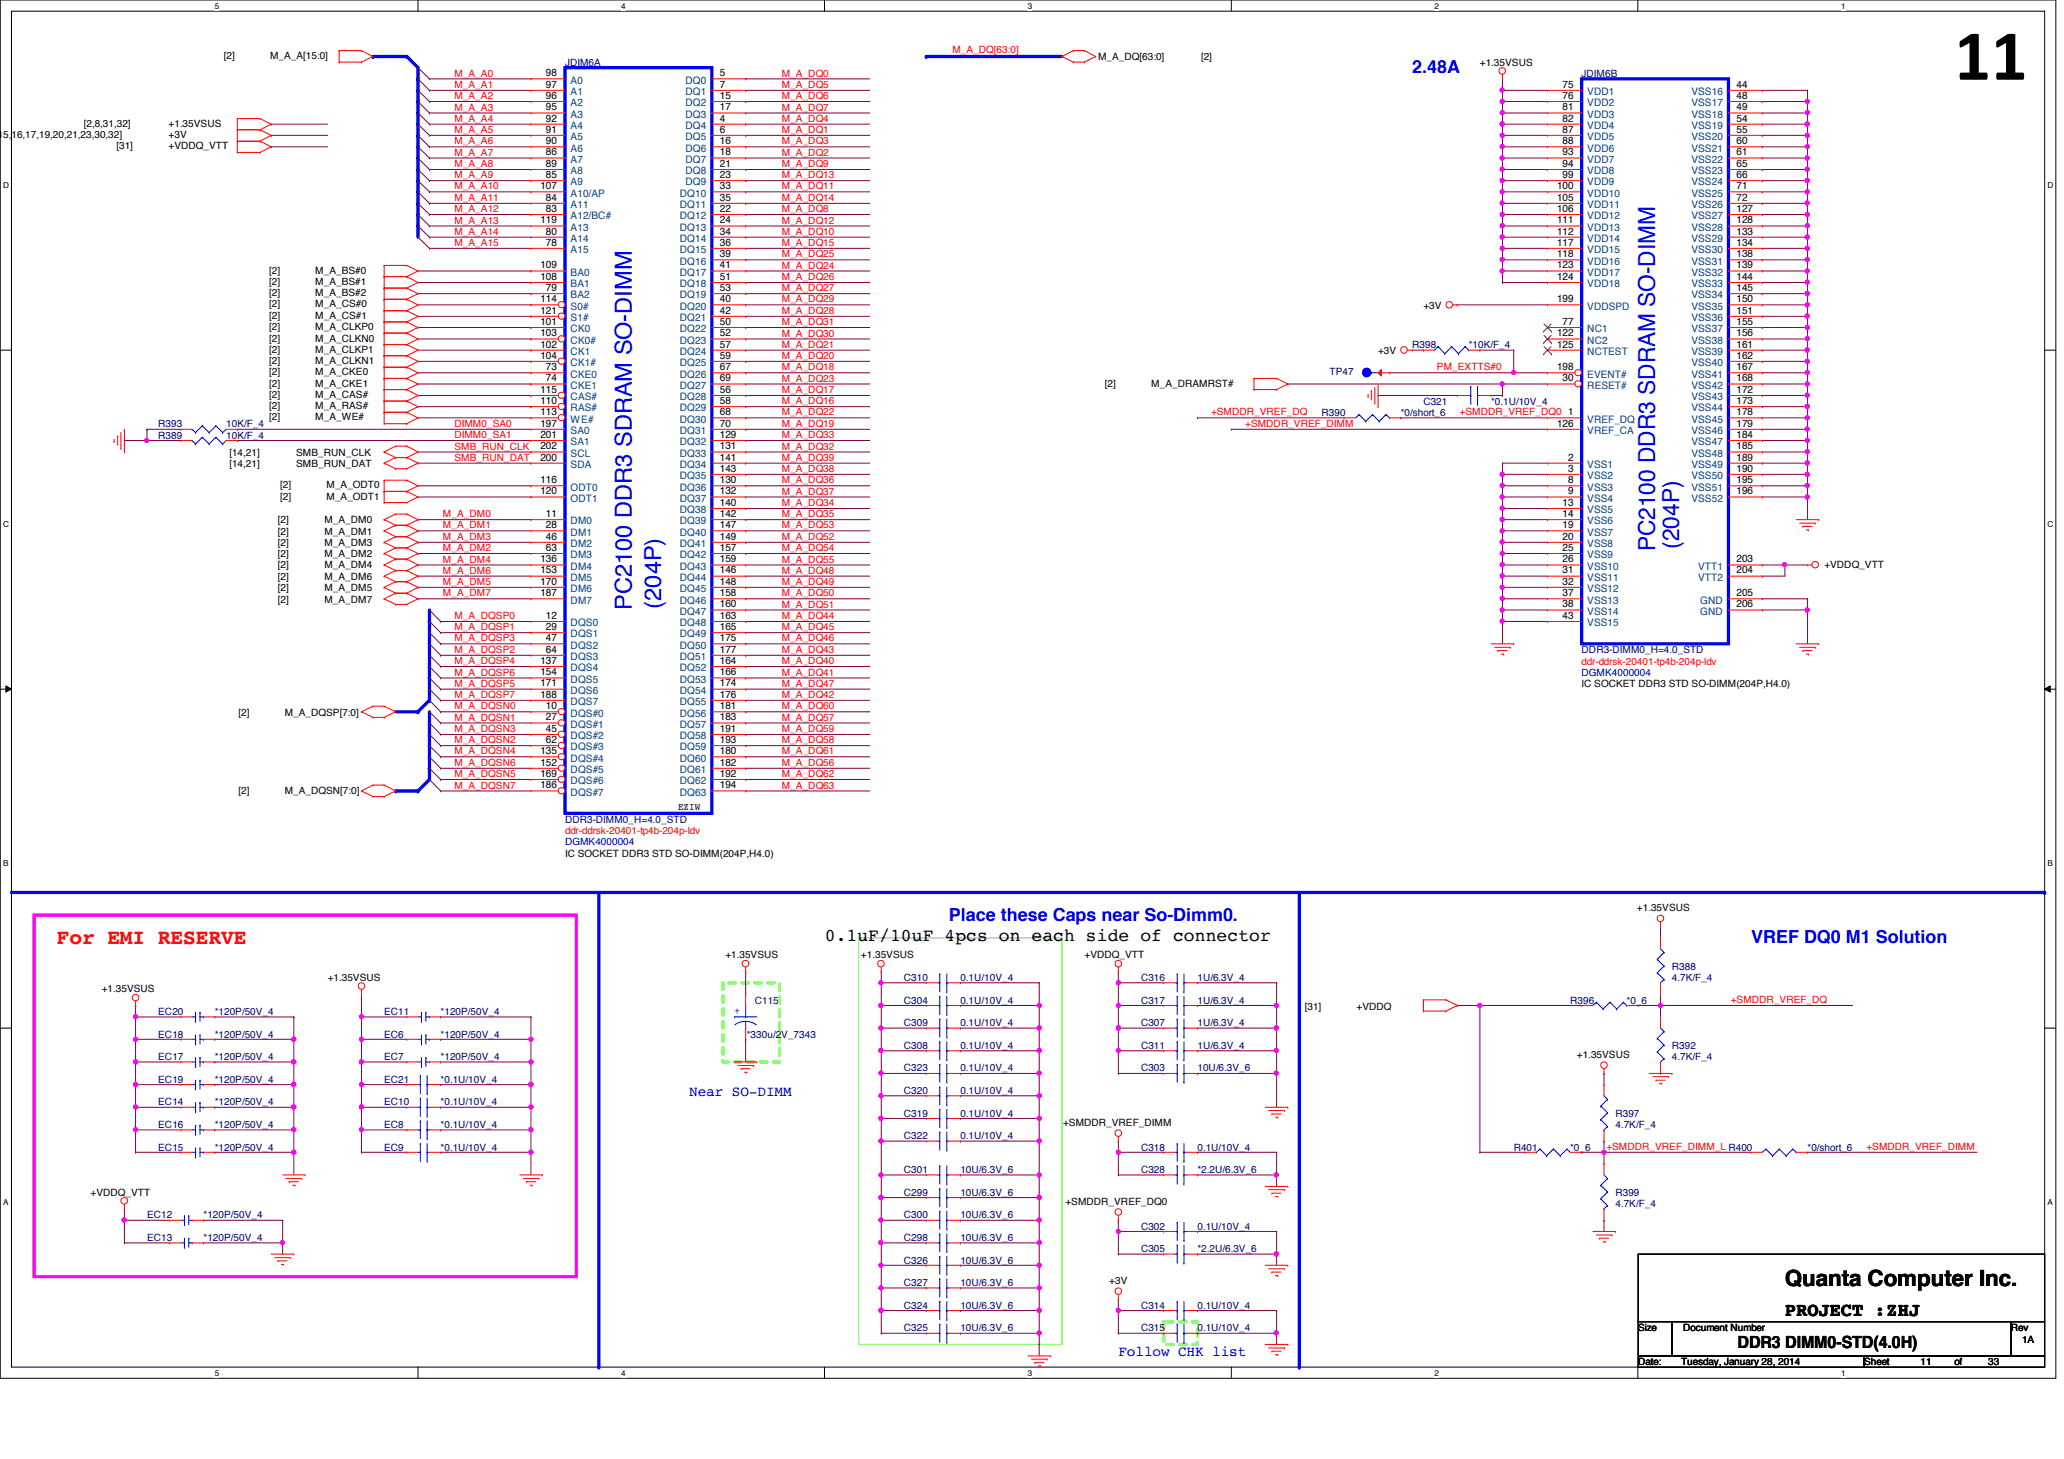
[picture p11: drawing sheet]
<svg xmlns="http://www.w3.org/2000/svg" width="297mm" height="210mm" viewBox="0 0 297 210" stroke-linecap="round" stroke-linejoin="round" font-family="sans-serif">
<defs><g id="words">
<text font-size="10.4" x="281.3" y="11.5">11</text>
<g font-size="3.4" fill="#00f">
<text x="238.2" y="79.3" transform="rotate(-90 238.2 79.3)">PC2100 DDR3 SDRAM SO-DIMM</text>
<text x="241.6" y="79" transform="rotate(-90 241.6 79)">(204P)</text>
<text x="90.9" y="87.8" transform="rotate(-90 90.9 87.8)">PC2100 DDR3 SDRAM SO-DIMM</text>
<text x="95.2" y="87.6" transform="rotate(-90 95.2 87.6)">(204P)</text>
</g>
<text font-size="3.2" x="256.9" y="185">Quanta Computer Inc.</text>
<text font-size="3" fill="#f00" x="8.2" y="135.8">For EMI RESERVE</text>
<text font-size="2.8" x="256.9" y="189.3">PROJECT :ZHJ</text>
<g font-size="2.6" fill="#00f">
<text x="203.2" y="10.5">2.48A</text>
<text x="136.6" y="132.5">Place these Caps near So-Dimm0.</text>
<text x="252" y="135.7">VREF DQ0 M1 Solution</text>
</g>
<text font-size="2.6" x="118.7" y="135.3">0.1uF/10uF 4pcs on each side of connector</text>
<text font-size="2.4" x="250.1" y="193.9">DDR3 DIMM0-STD(4.0H)</text>
<g font-size="2.1" fill="#00f">
<text x="99.2" y="157.6">Near SO-DIMM</text>
<text x="161" y="195">Follow CHK list</text>
</g>
<g font-size="1.5">
<text x="78.6" y="11">98</text>
<text x="103.6" y="11">5</text>
<text x="78.6" y="12.6">97</text>
<text x="78.6" y="14.2">96</text>
<text x="78.6" y="15.9">95</text>
<text x="78.6" y="17.5">92</text>
<text x="103.6" y="12.6">7</text>
<text x="103.6" y="14.2">15</text>
<text x="103.6" y="15.9">17</text>
<text x="103.6" y="17.5">4</text>
<text x="224.9" y="12.6">75</text>
<text x="224.9" y="14.2">76</text>
<text x="224.9" y="15.9">81</text>
<text x="224.9" y="17.5">82</text>
<text x="249.9" y="12.6">44</text>
<text x="249.9" y="14.2">48</text>
<text x="249.9" y="15.9">49</text>
<text x="249.9" y="17.5">54</text>
<text x="78.6" y="19.1">91</text>
<text x="78.6" y="20.7">90</text>
<text x="78.6" y="22.4">86</text>
<text x="103.6" y="19.1">6</text>
<text x="103.6" y="20.7">16</text>
<text x="103.6" y="22.4">18</text>
<text x="224.9" y="19.1">87</text>
<text x="224.9" y="20.7">88</text>
<text x="224.9" y="22.4">93</text>
<text x="249.9" y="19.1">55</text>
<text x="249.9" y="20.7">60</text>
<text x="249.9" y="22.4">61</text>
<text x="77.8" y="27.2">107</text>
<text x="78.6" y="24">89</text>
<text x="78.6" y="25.6">85</text>
<text x="78.6" y="28.9">84</text>
<text x="103.6" y="24">21</text>
<text x="103.6" y="25.6">23</text>
<text x="103.6" y="27.2">33</text>
<text x="103.6" y="28.9">35</text>
<text x="224.1" y="27.2">100</text>
<text x="224.1" y="28.9">105</text>
<text x="224.9" y="24">94</text>
<text x="224.9" y="25.6">99</text>
<text x="249.9" y="24">65</text>
<text x="249.9" y="25.6">66</text>
<text x="249.9" y="27.2">71</text>
<text x="249.9" y="28.9">72</text>
<text x="77.8" y="32.1">119</text>
<text x="78.6" y="30.5">83</text>
<text x="78.6" y="33.7">80</text>
<text x="78.6" y="35.3">78</text>
<text x="103.6" y="30.5">22</text>
<text x="103.6" y="32.1">24</text>
<text x="103.6" y="33.7">34</text>
<text x="103.6" y="35.3">36</text>
<text x="224.1" y="30.5">106</text>
<text x="224.1" y="32.1">111</text>
<text x="224.1" y="33.7">112</text>
<text x="224.1" y="35.3">117</text>
<text x="249.9" y="30.5">127</text>
<text x="249.9" y="32.1">128</text>
<text x="249.9" y="33.7">133</text>
<text x="249.9" y="35.3">134</text>
<text x="77.8" y="38.6">109</text>
<text x="77.8" y="40.3">108</text>
<text x="78.6" y="41.9">79</text>
<text x="103.6" y="37">39</text>
<text x="103.6" y="38.6">41</text>
<text x="103.6" y="40.3">51</text>
<text x="103.6" y="41.9">53</text>
<text x="224.1" y="37">118</text>
<text x="224.1" y="38.6">123</text>
<text x="224.1" y="40.3">124</text>
<text x="249.9" y="37">138</text>
<text x="249.9" y="38.6">139</text>
<text x="249.9" y="40.3">144</text>
<text x="249.9" y="41.9">145</text>
<text x="77.8" y="43.5">114</text>
<text x="77.8" y="45.1">121</text>
<text x="77.8" y="46.7">101</text>
<text x="103.6" y="43.5">40</text>
<text x="103.6" y="45.1">42</text>
<text x="103.6" y="46.7">50</text>
<text x="224.1" y="43.5">199</text>
<text x="224.9" y="46.7">77</text>
<text x="249.9" y="43.5">150</text>
<text x="249.9" y="45.1">151</text>
<text x="249.9" y="46.7">155</text>
<text x="77.8" y="48.4">103</text>
<text x="77.8" y="50">102</text>
<text x="77.8" y="51.6">104</text>
<text x="78.6" y="53.3">73</text>
<text x="103.6" y="48.4">52</text>
<text x="103.6" y="50">57</text>
<text x="103.6" y="51.6">59</text>
<text x="103.6" y="53.3">67</text>
<text x="224.1" y="48.4">122</text>
<text x="224.1" y="50">125</text>
<text x="224.1" y="53.3">198</text>
<text x="249.9" y="48.4">156</text>
<text x="249.9" y="50">161</text>
<text x="249.9" y="51.6">162</text>
<text x="249.9" y="53.3">167</text>
<text x="77.8" y="56.5">115</text>
<text x="77.8" y="58.1">110</text>
<text x="77.8" y="59.7">113</text>
<text x="78.6" y="54.9">74</text>
<text x="103.6" y="54.9">69</text>
<text x="103.6" y="56.5">56</text>
<text x="103.6" y="58.1">58</text>
<text x="103.6" y="59.7">68</text>
<text x="224.9" y="54.9">30</text>
<text x="225.7" y="59.7">1</text>
<text x="249.9" y="54.9">168</text>
<text x="249.9" y="56.5">172</text>
<text x="249.9" y="58.1">173</text>
<text x="249.9" y="59.7">178</text>
<text x="77.8" y="61.4">197</text>
<text x="77.8" y="63">201</text>
<text x="77.8" y="64.6">202</text>
<text x="103.6" y="61.4">70</text>
<text x="103.6" y="63">129</text>
<text x="103.6" y="64.6">131</text>
<text x="224.1" y="61.4">126</text>
<text x="249.9" y="61.4">179</text>
<text x="249.9" y="63">184</text>
<text x="249.9" y="64.6">185</text>
<text x="77.8" y="66.3">200</text>
<text x="77.8" y="69.5">116</text>
<text x="77.8" y="71.1">120</text>
<text x="103.6" y="66.3">141</text>
<text x="103.6" y="67.9">143</text>
<text x="103.6" y="69.5">130</text>
<text x="103.6" y="71.1">132</text>
<text x="225.7" y="66.3">2</text>
<text x="225.7" y="67.9">3</text>
<text x="225.7" y="69.5">8</text>
<text x="225.7" y="71.1">9</text>
<text x="249.9" y="66.3">189</text>
<text x="249.9" y="67.9">190</text>
<text x="249.9" y="69.5">195</text>
<text x="249.9" y="71.1">196</text>
<text x="78.6" y="74.4">11</text>
<text x="78.6" y="76">28</text>
<text x="78.6" y="77.6">46</text>
<text x="103.6" y="72.8">140</text>
<text x="103.6" y="74.4">142</text>
<text x="103.6" y="76">147</text>
<text x="103.6" y="77.6">149</text>
<text x="224.9" y="72.8">13</text>
<text x="224.9" y="74.4">14</text>
<text x="224.9" y="76">19</text>
<text x="224.9" y="77.6">20</text>
<text x="77.8" y="80.9">136</text>
<text x="77.8" y="82.5">153</text>
<text x="78.6" y="79.2">63</text>
<text x="103.6" y="79.2">157</text>
<text x="103.6" y="80.9">159</text>
<text x="103.6" y="82.5">146</text>
<text x="224.9" y="79.2">25</text>
<text x="224.9" y="80.9">26</text>
<text x="224.9" y="82.5">31</text>
<text x="249.9" y="80.9">203</text>
<text x="249.9" y="82.5">204</text>
<text x="77.8" y="84.1">170</text>
<text x="77.8" y="85.8">187</text>
<text x="78.6" y="89">12</text>
<text x="103.6" y="84.1">148</text>
<text x="103.6" y="85.8">158</text>
<text x="103.6" y="87.4">160</text>
<text x="103.6" y="89">163</text>
<text x="224.9" y="84.1">32</text>
<text x="224.9" y="85.8">37</text>
<text x="224.9" y="87.4">38</text>
<text x="224.9" y="89">43</text>
<text x="249.9" y="85.8">205</text>
<text x="249.9" y="87.4">206</text>
<text x="77.8" y="95.5">137</text>
<text x="78.6" y="90.6">29</text>
<text x="78.6" y="92.2">47</text>
<text x="78.6" y="93.9">64</text>
<text x="103.6" y="90.6">165</text>
<text x="103.6" y="92.2">175</text>
<text x="103.6" y="93.9">177</text>
<text x="103.6" y="95.5">164</text>
<text x="77.8" y="97.2">154</text>
<text x="77.8" y="98.8">171</text>
<text x="77.8" y="100.4">188</text>
<text x="103.6" y="97.2">166</text>
<text x="103.6" y="98.8">174</text>
<text x="103.6" y="100.4">176</text>
<text x="78.6" y="102">10</text>
<text x="78.6" y="103.6">27</text>
<text x="78.6" y="105.3">45</text>
<text x="78.6" y="106.9">62</text>
<text x="103.6" y="102">181</text>
<text x="103.6" y="103.6">183</text>
<text x="103.6" y="105.3">191</text>
<text x="103.6" y="106.9">193</text>
<text x="77.8" y="108.5">135</text>
<text x="77.8" y="110.2">152</text>
<text x="77.8" y="111.8">169</text>
<text x="77.8" y="113.4">186</text>
<text x="103.6" y="108.5">180</text>
<text x="103.6" y="110.2">182</text>
<text x="103.6" y="111.8">192</text>
<text x="103.6" y="113.4">194</text>
</g>
<g font-size="1.5" fill="#004080">
<text x="82.1" y="12">A0</text>
<text x="82.1" y="13.7">A1</text>
<text x="82.1" y="15.3">A2</text>
<text x="82.1" y="16.9">A3</text>
<text x="98.6" y="12">DQ0</text>
<text x="98.6" y="13.7">DQ1</text>
<text x="98.6" y="15.3">DQ2</text>
<text x="98.6" y="16.9">DQ3</text>
<text x="228.4" y="13.7">VDD1</text>
<text x="228.4" y="15.3">VDD2</text>
<text x="228.4" y="16.9">VDD3</text>
<text x="243.4" y="13.7">VSS16</text>
<text x="243.4" y="15.3">VSS17</text>
<text x="243.4" y="16.9">VSS18</text>
<text x="82.1" y="18.5">A4</text>
<text x="82.1" y="20.2">A5</text>
<text x="82.1" y="21.8">A6</text>
<text x="82.1" y="23.4">A7</text>
<text x="98.6" y="18.5">DQ4</text>
<text x="98.6" y="20.2">DQ5</text>
<text x="98.6" y="21.8">DQ6</text>
<text x="98.6" y="23.4">DQ7</text>
<text x="228.4" y="18.5">VDD4</text>
<text x="228.4" y="20.2">VDD5</text>
<text x="228.4" y="21.8">VDD6</text>
<text x="228.4" y="23.4">VDD7</text>
<text x="243.4" y="18.5">VSS19</text>
<text x="243.4" y="20.2">VSS20</text>
<text x="243.4" y="21.8">VSS21</text>
<text x="243.4" y="23.4">VSS22</text>
<text x="82.1" y="25.1">A8</text>
<text x="82.1" y="26.7">A9</text>
<text x="82.1" y="28.3">A10/AP</text>
<text x="82.1" y="29.9">A11</text>
<text x="97.8" y="28.3">DQ10</text>
<text x="97.8" y="29.9">DQ11</text>
<text x="98.6" y="25.1">DQ8</text>
<text x="98.6" y="26.7">DQ9</text>
<text x="228.4" y="25.1">VDD8</text>
<text x="228.4" y="26.7">VDD9</text>
<text x="228.4" y="28.3">VDD10</text>
<text x="228.4" y="29.9">VDD11</text>
<text x="243.4" y="25.1">VSS23</text>
<text x="243.4" y="26.7">VSS24</text>
<text x="243.4" y="28.3">VSS25</text>
<text x="243.4" y="29.9">VSS26</text>
<text x="82.1" y="31.5">A12/BC#</text>
<text x="82.1" y="33.2">A13</text>
<text x="82.1" y="34.8">A14</text>
<text x="97.8" y="31.5">DQ12</text>
<text x="97.8" y="33.2">DQ13</text>
<text x="97.8" y="34.8">DQ14</text>
<text x="228.4" y="31.5">VDD12</text>
<text x="228.4" y="33.2">VDD13</text>
<text x="228.4" y="34.8">VDD14</text>
<text x="243.4" y="31.5">VSS27</text>
<text x="243.4" y="33.2">VSS28</text>
<text x="243.4" y="34.8">VSS29</text>
<text x="82.1" y="36.4">A15</text>
<text x="82.1" y="39.7">BA0</text>
<text x="82.1" y="41.3">BA1</text>
<text x="97.8" y="36.4">DQ15</text>
<text x="97.8" y="38.1">DQ16</text>
<text x="97.8" y="39.7">DQ17</text>
<text x="97.8" y="41.3">DQ18</text>
<text x="228.4" y="36.4">VDD15</text>
<text x="228.4" y="38.1">VDD16</text>
<text x="228.4" y="39.7">VDD17</text>
<text x="228.4" y="41.3">VDD18</text>
<text x="243.4" y="36.4">VSS30</text>
<text x="243.4" y="38.1">VSS31</text>
<text x="243.4" y="39.7">VSS32</text>
<text x="243.4" y="41.3">VSS33</text>
<text x="82.1" y="42.9">BA2</text>
<text x="82.1" y="44.5">S0#</text>
<text x="82.1" y="46.2">S1#</text>
<text x="82.1" y="47.8">CK0</text>
<text x="97.8" y="42.9">DQ19</text>
<text x="97.8" y="44.5">DQ20</text>
<text x="97.8" y="46.2">DQ21</text>
<text x="97.8" y="47.8">DQ22</text>
<text x="228.4" y="44.5">VDDSPD</text>
<text x="228.4" y="47.8">NC1</text>
<text x="243.4" y="42.9">VSS34</text>
<text x="243.4" y="44.5">VSS35</text>
<text x="243.4" y="46.2">VSS36</text>
<text x="243.4" y="47.8">VSS37</text>
<text x="82.1" y="49.4">CK0#</text>
<text x="82.1" y="51.1">CK1</text>
<text x="82.1" y="52.7">CK1#</text>
<text x="97.8" y="49.4">DQ23</text>
<text x="97.8" y="51.1">DQ24</text>
<text x="97.8" y="52.7">DQ25</text>
<text x="228.4" y="49.4">NC2</text>
<text x="228.4" y="51.1">NCTEST</text>
<text x="243.4" y="49.4">VSS38</text>
<text x="243.4" y="51.1">VSS39</text>
<text x="243.4" y="52.7">VSS40</text>
<text x="82.1" y="54.3">CKE0</text>
<text x="82.1" y="55.9">CKE1</text>
<text x="82.1" y="57.6">CAS#</text>
<text x="82.1" y="59.2">RAS#</text>
<text x="97.8" y="54.3">DQ26</text>
<text x="97.8" y="55.9">DQ27</text>
<text x="97.8" y="57.6">DQ28</text>
<text x="97.8" y="59.2">DQ29</text>
<text x="228.4" y="54.3">EVENT#</text>
<text x="228.4" y="55.9">RESET#</text>
<text x="243.4" y="54.3">VSS41</text>
<text x="243.4" y="55.9">VSS42</text>
<text x="243.4" y="57.6">VSS43</text>
<text x="243.4" y="59.2">VSS44</text>
<text x="82.1" y="60.8">WE#</text>
<text x="82.1" y="62.4">SA0</text>
<text x="82.1" y="64.1">SA1</text>
<text x="82.1" y="65.7">SCL</text>
<text x="97.8" y="60.8">DQ30</text>
<text x="97.8" y="62.4">DQ31</text>
<text x="97.8" y="64.1">DQ32</text>
<text x="97.8" y="65.7">DQ33</text>
<text x="228.4" y="60.8">VREF_DQ</text>
<text x="228.4" y="62.4">VREF_CA</text>
<text x="243.4" y="60.8">VSS45</text>
<text x="243.4" y="62.4">VSS46</text>
<text x="243.4" y="64.1">VSS47</text>
<text x="243.4" y="65.7">VSS48</text>
<text x="82.1" y="67.3">SDA</text>
<text x="82.1" y="70.6">ODT0</text>
<text x="97.8" y="67.3">DQ34</text>
<text x="97.8" y="68.9">DQ35</text>
<text x="97.8" y="70.6">DQ36</text>
<text x="228.4" y="67.3">VSS1</text>
<text x="228.4" y="68.9">VSS2</text>
<text x="228.4" y="70.6">VSS3</text>
<text x="243.4" y="67.3">VSS49</text>
<text x="243.4" y="68.9">VSS50</text>
<text x="243.4" y="70.6">VSS51</text>
<text x="82.1" y="72.2">ODT1</text>
<text x="82.1" y="75.4">DM0</text>
<text x="82.1" y="77">DM1</text>
<text x="97.8" y="72.2">DQ37</text>
<text x="97.8" y="73.8">DQ38</text>
<text x="97.8" y="75.4">DQ39</text>
<text x="97.8" y="77">DQ40</text>
<text x="228.4" y="72.2">VSS4</text>
<text x="228.4" y="73.8">VSS5</text>
<text x="228.4" y="75.4">VSS6</text>
<text x="228.4" y="77">VSS7</text>
<text x="243.4" y="72.2">VSS52</text>
<text x="82.1" y="78.7">DM2</text>
<text x="82.1" y="80.3">DM3</text>
<text x="82.1" y="82">DM4</text>
<text x="82.1" y="83.6">DM5</text>
<text x="97.8" y="78.7">DQ41</text>
<text x="97.8" y="80.3">DQ42</text>
<text x="97.8" y="82">DQ43</text>
<text x="97.8" y="83.6">DQ44</text>
<text x="228.4" y="78.7">VSS8</text>
<text x="228.4" y="80.3">VSS9</text>
<text x="228.4" y="82">VSS10</text>
<text x="228.4" y="83.6">VSS11</text>
<text x="244.4" y="82">VTT1</text>
<text x="244.4" y="83.6">VTT2</text>
<text x="82.1" y="85.2">DM6</text>
<text x="82.1" y="86.8">DM7</text>
<text x="97.8" y="85.2">DQ45</text>
<text x="97.8" y="86.8">DQ46</text>
<text x="97.8" y="88.4">DQ47</text>
<text x="228.4" y="85.2">VSS12</text>
<text x="228.4" y="86.8">VSS13</text>
<text x="228.4" y="88.4">VSS14</text>
<text x="244.7" y="86.8">GND</text>
<text x="244.7" y="88.4">GND</text>
<text x="82.1" y="90.1">DQS0</text>
<text x="82.1" y="91.7">DQS1</text>
<text x="82.1" y="93.3">DQS2</text>
<text x="82.1" y="95">DQS3</text>
<text x="97.8" y="90.1">DQ48</text>
<text x="97.8" y="91.7">DQ49</text>
<text x="97.8" y="93.3">DQ50</text>
<text x="97.8" y="95">DQ51</text>
<text x="228.4" y="90.1">VSS15</text>
<text x="82.1" y="96.6">DQS4</text>
<text x="82.1" y="98.2">DQS5</text>
<text x="82.1" y="99.8">DQS6</text>
<text x="82.1" y="101.4">DQS7</text>
<text x="97.8" y="96.6">DQ52</text>
<text x="97.8" y="98.2">DQ53</text>
<text x="97.8" y="99.8">DQ54</text>
<text x="97.8" y="101.4">DQ55</text>
<text x="82.1" y="103.1">DQS#0</text>
<text x="82.1" y="104.7">DQS#1</text>
<text x="82.1" y="106.3">DQS#2</text>
<text x="82.1" y="107.9">DQS#3</text>
<text x="97.8" y="103.1">DQ56</text>
<text x="97.8" y="104.7">DQ57</text>
<text x="97.8" y="106.3">DQ58</text>
<text x="97.8" y="107.9">DQ59</text>
<text x="82.1" y="109.6">DQS#4</text>
<text x="82.1" y="111.2">DQS#5</text>
<text x="82.1" y="112.8">DQS#6</text>
<text x="97.8" y="109.6">DQ60</text>
<text x="97.8" y="111.2">DQ61</text>
<text x="97.8" y="112.8">DQ62</text>
<text x="82.1" y="114.5">DQS#7</text>
<text x="97.8" y="114.5">DQ63</text>
</g>
<g font-size="1.4">
<text x="32.2" y="8.5">[2]</text>
<text x="38.9" y="8.5">M_A_A[15:0]</text>
<text x="158" y="8.6">M_A_DQ[63:0]</text>
<text x="172.8" y="8.6">[2]</text>
<text x="213" y="9.5">+1.35VSUS</text>
<text x="-.7" y="19.9">,15,16,17,19,20,21,23,30,32]</text>
<text x="12.1" y="18.2">[2,8,31,32]</text>
<text x="16.8" y="21.5">[31]</text>
<text x="24.3" y="18.2">+1.35VSUS</text>
<text x="24.3" y="19.9">+3V</text>
<text x="24.3" y="21.5">+VDDQ_VTT</text>
<text x="38.7" y="39.4">[2]</text>
<text x="38.7" y="41">[2]</text>
<text x="45.4" y="39.4">M_A_BS#0</text>
<text x="45.4" y="41">M_A_BS#1</text>
<text x="38.7" y="44.2">[2]</text>
<text x="38.7" y="42.6">[2]</text>
<text x="38.7" y="45.9">[2]</text>
<text x="38.7" y="47.5">[2]</text>
<text x="45.4" y="44.2">M_A_CS#0</text>
<text x="45.4" y="42.6">M_A_BS#2</text>
<text x="45.4" y="45.9">M_A_CS#1</text>
<text x="45.4" y="47.5">M_A_CLKP0</text>
<text x="204.8" y="44.4">+3V</text>
<text x="38.7" y="49.1">[2]</text>
<text x="38.7" y="50.8">[2]</text>
<text x="38.7" y="52.4">[2]</text>
<text x="45.4" y="49.1">M_A_CLKN0</text>
<text x="45.4" y="50.8">M_A_CLKP1</text>
<text x="45.4" y="52.4">M_A_CLKN1</text>
<text x="198.3" y="50.9">+3V</text>
<text x="38.7" y="54">[2]</text>
<text x="38.7" y="55.6">[2]</text>
<text x="38.7" y="57.3">[2]</text>
<text x="38.7" y="58.9">[2]</text>
<text x="45.4" y="54">M_A_CKE0</text>
<text x="45.4" y="55.6">M_A_CKE1</text>
<text x="45.4" y="57.3">M_A_CAS#</text>
<text x="45.4" y="58.9">M_A_RAS#</text>
<text x="159" y="55.6">[2]</text>
<text x="165.7" y="55.6">M_A_DRAMRST#</text>
<text x="33" y="65.5">[14,21]</text>
<text x="38.7" y="60.5">[2]</text>
<text x="42.6" y="65.5">SMB_RUN_CLK</text>
<text x="45.4" y="60.5">M_A_WE#</text>
<text x="33" y="67.2">[14,21]</text>
<text x="40.3" y="70.3">[2]</text>
<text x="40.3" y="71.9">[2]</text>
<text x="42.6" y="67.2">SMB_RUN_DAT</text>
<text x="47" y="70.3">M_A_ODT0</text>
<text x="47" y="71.9">M_A_ODT1</text>
<text x="40" y="75.3">[2]</text>
<text x="40" y="76.9">[2]</text>
<text x="46.7" y="75.3">M_A_DM0</text>
<text x="46.7" y="76.9">M_A_DM1</text>
<text x="40" y="78.6">[2]</text>
<text x="40" y="80.2">[2]</text>
<text x="40" y="83.4">[2]</text>
<text x="40" y="81.8">[2]</text>
<text x="46.7" y="78.6">M_A_DM3</text>
<text x="46.7" y="80.2">M_A_DM2</text>
<text x="46.7" y="83.4">M_A_DM6</text>
<text x="46.7" y="81.8">M_A_DM4</text>
<text x="262.5" y="81.7">+VDDQ_VTT</text>
<text x="40" y="85">[2]</text>
<text x="40" y="86.7">[2]</text>
<text x="46.7" y="85">M_A_DM5</text>
<text x="46.7" y="86.7">M_A_DM7</text>
<text x="227.6" y="98.9">IC SOCKET DDR3 STD SO-DIMM(204P,H4.0)</text>
<text x="34.3" y="103">[2]</text>
<text x="41" y="103">M_A_DQSP[7:0]</text>
<text x="34.3" y="114.3">[2]</text>
<text x="41" y="114.3">M_A_DQSN[7:0]</text>
<text x="97.6" y="116.6">EZIW</text>
<text x="81.3" y="123.3">IC SOCKET DDR3 STD SO-DIMM(204P,H4.0)</text>
<text x="235.6" y="131.1">+1.35VSUS</text>
<text x="104.4" y="137.9">+1.35VSUS</text>
<text x="123.9" y="137.9">+1.35VSUS</text>
<text x="156.1" y="137.9">+VDDQ_VTT</text>
<text x="14.6" y="142.7">+1.35VSUS</text>
<text x="47.2" y="141.1">+1.35VSUS</text>
<text x="187.8" y="145.4">[31]</text>
<text x="195.2" y="145.4">+VDDQ</text>
<text x="226.9" y="152.2">+1.35VSUS</text>
<text x="153" y="162">+SMDDR_VREF_DIMM</text>
<text x="13" y="172">+VDDQ_VTT</text>
<text x="153.3" y="173.3">+SMDDR_VREF_DQ0</text>
<text x="159.6" y="184.7">+3V</text>
<text x="235.7" y="191.5">Size</text>
<text x="242.2" y="191.5">Document Number</text>
<text x="289.4" y="191.5">Rev</text>
<text x="235.7" y="196.4">Date:</text>
<text x="241.9" y="196.4">Tuesday, January 28, 2014</text>
<text x="268.3" y="196.4">Sheet</text>
<text x="276.4" y="196.4">11</text>
<text x="281.3" y="196.4">of</text>
<text x="286.1" y="196.4">33</text>
<text x="291" y="193.2">1A</text>
</g>
<g font-size="1.4" fill="#f00">
<text x="65.4" y="11">M_A_A0</text>
<text x="112.5" y="11">M_A_DQ0</text>
<text x="137.1" y="7.6">M_A_DQ[63:0]</text>
<text x="65.4" y="17.5">M_A_A4</text>
<text x="65.4" y="14.3">M_A_A2</text>
<text x="65.4" y="15.9">M_A_A3</text>
<text x="65.4" y="12.7">M_A_A1</text>
<text x="112.5" y="12.7">M_A_DQ5</text>
<text x="112.5" y="14.3">M_A_DQ6</text>
<text x="112.5" y="15.9">M_A_DQ7</text>
<text x="112.5" y="17.5">M_A_DQ4</text>
<text x="65.4" y="22.4">M_A_A7</text>
<text x="65.4" y="20.8">M_A_A6</text>
<text x="65.4" y="19.1">M_A_A5</text>
<text x="112.5" y="19.1">M_A_DQ1</text>
<text x="112.5" y="20.8">M_A_DQ3</text>
<text x="112.5" y="22.4">M_A_DQ2</text>
<text x="65.4" y="28.9">M_A_A11</text>
<text x="65.4" y="27.3">M_A_A10</text>
<text x="65.4" y="25.7">M_A_A9</text>
<text x="65.4" y="24">M_A_A8</text>
<text x="112.5" y="24">M_A_DQ9</text>
<text x="112.5" y="25.7">M_A_DQ13</text>
<text x="112.5" y="27.3">M_A_DQ11</text>
<text x="112.5" y="28.9">M_A_DQ14</text>
<text x="65.4" y="35.4">M_A_A15</text>
<text x="65.4" y="33.8">M_A_A14</text>
<text x="65.4" y="32.2">M_A_A13</text>
<text x="65.4" y="30.5">M_A_A12</text>
<text x="112.5" y="30.5">M_A_DQ8</text>
<text x="112.5" y="32.2">M_A_DQ12</text>
<text x="112.5" y="35.4">M_A_DQ15</text>
<text x="112.5" y="33.8">M_A_DQ10</text>
<text x="112.5" y="37">M_A_DQ25</text>
<text x="112.5" y="38.7">M_A_DQ24</text>
<text x="112.5" y="40.3">M_A_DQ26</text>
<text x="112.5" y="41.9">M_A_DQ27</text>
<text x="112.5" y="43.5">M_A_DQ29</text>
<text x="112.5" y="45.2">M_A_DQ28</text>
<text x="112.5" y="46.8">M_A_DQ31</text>
<text x="112.5" y="51.6">M_A_DQ20</text>
<text x="112.5" y="53.3">M_A_DQ18</text>
<text x="112.5" y="50">M_A_DQ21</text>
<text x="112.5" y="48.4">M_A_DQ30</text>
<text x="206.8" y="53.3">PM_EXTTS#0</text>
<text x="112.5" y="54.9">M_A_DQ23</text>
<text x="112.5" y="56.6">M_A_DQ17</text>
<text x="112.5" y="58.2">M_A_DQ16</text>
<text x="112.5" y="59.8">M_A_DQ22</text>
<text x="174.3" y="59.8">+SMDDR_VREF_DQ</text>
<text x="210.1" y="59.8">+SMDDR_VREF_DQ0</text>
<text x="65.4" y="64.7">SMB_RUN_CLK</text>
<text x="65.4" y="61.4">DIMM0_SA0</text>
<text x="65.4" y="63">DIMM0_SA1</text>
<text x="112.5" y="61.4">M_A_DQ19</text>
<text x="112.5" y="63">M_A_DQ33</text>
<text x="112.5" y="64.7">M_A_DQ32</text>
<text x="179.2" y="61.4">+SMDDR_VREF_DIMM</text>
<text x="65.4" y="66.3">SMB_RUN_DAT</text>
<text x="112.5" y="67.9">M_A_DQ38</text>
<text x="112.5" y="69.6">M_A_DQ36</text>
<text x="112.5" y="71.2">M_A_DQ37</text>
<text x="112.5" y="66.3">M_A_DQ39</text>
<text x="63.8" y="77.7">M_A_DM3</text>
<text x="63.8" y="74.4">M_A_DM0</text>
<text x="63.8" y="76">M_A_DM1</text>
<text x="112.5" y="72.8">M_A_DQ34</text>
<text x="112.5" y="74.4">M_A_DQ35</text>
<text x="112.5" y="76">M_A_DQ53</text>
<text x="112.5" y="77.7">M_A_DQ52</text>
<text x="63.8" y="80.9">M_A_DM4</text>
<text x="63.8" y="82.5">M_A_DM6</text>
<text x="63.8" y="79.3">M_A_DM2</text>
<text x="112.5" y="79.3">M_A_DQ54</text>
<text x="112.5" y="80.9">M_A_DQ55</text>
<text x="112.5" y="82.5">M_A_DQ48</text>
<text x="63.8" y="85.8">M_A_DM7</text>
<text x="63.8" y="84.2">M_A_DM5</text>
<text x="65.4" y="89.1">M_A_DQSP0</text>
<text x="112.5" y="84.2">M_A_DQ49</text>
<text x="112.5" y="85.8">M_A_DQ50</text>
<text x="112.5" y="87.4">M_A_DQ51</text>
<text x="112.5" y="89.1">M_A_DQ44</text>
<text x="65.4" y="90.7">M_A_DQSP1</text>
<text x="65.4" y="92.3">M_A_DQSP3</text>
<text x="65.4" y="93.9">M_A_DQSP2</text>
<text x="65.4" y="95.5">M_A_DQSP4</text>
<text x="112.5" y="90.7">M_A_DQ45</text>
<text x="112.5" y="92.3">M_A_DQ46</text>
<text x="112.5" y="93.9">M_A_DQ43</text>
<text x="112.5" y="95.5">M_A_DQ40</text>
<text x="227.6" y="95.6">ddr-ddrsk-20401-tp4b-204p-ldv</text>
<text x="65.4" y="97.2">M_A_DQSP6</text>
<text x="65.4" y="98.8">M_A_DQSP5</text>
<text x="65.4" y="100.4">M_A_DQSP7</text>
<text x="112.5" y="97.2">M_A_DQ41</text>
<text x="112.5" y="98.8">M_A_DQ47</text>
<text x="112.5" y="100.4">M_A_DQ42</text>
<text x="65.4" y="102.1">M_A_DQSN0</text>
<text x="65.4" y="103.7">M_A_DQSN1</text>
<text x="65.4" y="105.3">M_A_DQSN3</text>
<text x="65.4" y="106.9">M_A_DQSN2</text>
<text x="112.5" y="102.1">M_A_DQ60</text>
<text x="112.5" y="103.7">M_A_DQ57</text>
<text x="112.5" y="105.3">M_A_DQ59</text>
<text x="112.5" y="106.9">M_A_DQ58</text>
<text x="65.4" y="108.5">M_A_DQSN4</text>
<text x="65.4" y="110.2">M_A_DQSN6</text>
<text x="65.4" y="111.8">M_A_DQSN5</text>
<text x="65.4" y="113.5">M_A_DQSN7</text>
<text x="112.5" y="108.5">M_A_DQ61</text>
<text x="112.5" y="110.2">M_A_DQ56</text>
<text x="112.5" y="113.5">M_A_DQ63</text>
<text x="112.5" y="111.8">M_A_DQ62</text>
<text x="81.3" y="120">ddr-ddrsk-20401-tp4b-204p-ldv</text>
<text x="249.1" y="144.3">+SMDDR_VREF_DQ</text>
<text x="231.2" y="165.4">+SMDDR_VREF_DIMM_L R400</text>
<text x="268.6" y="165.4">+SMDDR_VREF_DIMM</text>
</g>
<g font-size="1.4" fill="#000080">
<text x="81.3" y="9.5">JDIM6A</text>
<text x="227.6" y="11.1">JDIM6B</text>
<text x="203.2" y="50.1">R398</text>
<text x="211.4" y="50.1">*10K/F_4</text>
<text x="190.2" y="59.9">R390</text>
<text x="191.3" y="54">TP47</text>
<text x="201.6" y="59.9">*0/short_6</text>
<text x="204.8" y="58.3">C321</text>
<text x="214.6" y="58.3">*0.1U/10V_4</text>
<text x="22.8" y="61.5">R393</text>
<text x="22.8" y="63.1">R389</text>
<text x="32.6" y="61.5">10K/F_4</text>
<text x="32.6" y="63.1">10K/F_4</text>
<text x="227.6" y="94">DDR3-DIMM0_H=4.0_STD</text>
<text x="81.3" y="118.4">DDR3-DIMM0_H=4.0_STD</text>
<text x="130.1" y="141.1">C310</text>
<text x="138.2" y="141.1">0.1U/10V_4</text>
<text x="164.2" y="141.1">C316</text>
<text x="172.3" y="141.1">1U/6.3V_4</text>
<text x="240.6" y="141.1">4.7K/F_4</text>
<text x="240.6" y="139.5">R388</text>
<text x="22.8" y="149.3">EC18</text>
<text x="22.8" y="146">EC20</text>
<text x="30.9" y="149.3">*120P/50V_4</text>
<text x="30.9" y="146">*120P/50V_4</text>
<text x="55.3" y="146">EC11</text>
<text x="55.3" y="149.3">EC6</text>
<text x="63.4" y="146">*120P/50V_4</text>
<text x="63.4" y="149.3">*120P/50V_4</text>
<text x="107.5" y="149.3">*330u/2V_7343</text>
<text x="108.6" y="144.4">C115</text>
<text x="130.1" y="144.4">C304</text>
<text x="130.1" y="147.7">C309</text>
<text x="138.2" y="144.4">0.1U/10V_4</text>
<text x="138.2" y="147.7">0.1U/10V_4</text>
<text x="164.2" y="147.7">C307</text>
<text x="164.2" y="144.4">C317</text>
<text x="172.3" y="147.7">1U/6.3V_4</text>
<text x="172.3" y="144.4">1U/6.3V_4</text>
<text x="226" y="144.4">R396</text>
<text x="234.1" y="144.4">*0_6</text>
<text x="22.8" y="152.5">EC17</text>
<text x="22.8" y="155.8">EC19</text>
<text x="30.9" y="152.5">*120P/50V_4</text>
<text x="30.9" y="155.8">*120P/50V_4</text>
<text x="55.3" y="152.5">EC7</text>
<text x="55.3" y="155.8">EC21</text>
<text x="63.4" y="155.8">*0.1U/10V_4</text>
<text x="63.4" y="152.5">*120P/50V_4</text>
<text x="130.1" y="150.9">C308</text>
<text x="130.1" y="154.1">C323</text>
<text x="138.2" y="150.9">0.1U/10V_4</text>
<text x="138.2" y="154.1">0.1U/10V_4</text>
<text x="164.2" y="154.1">C303</text>
<text x="164.2" y="150.9">C311</text>
<text x="172.3" y="154.1">10U/6.3V_6</text>
<text x="172.3" y="150.9">1U/6.3V_4</text>
<text x="240.6" y="152.5">4.7K/F_4</text>
<text x="240.6" y="150.9">R392</text>
<text x="22.8" y="159">EC14</text>
<text x="30.9" y="159">*120P/50V_4</text>
<text x="55.3" y="159">EC10</text>
<text x="63.4" y="159">*0.1U/10V_4</text>
<text x="130.1" y="157.4">C320</text>
<text x="130.1" y="160.7">C319</text>
<text x="138.2" y="157.4">0.1U/10V_4</text>
<text x="138.2" y="160.7">0.1U/10V_4</text>
<text x="232.5" y="160.7">R397</text>
<text x="22.8" y="165.5">EC15</text>
<text x="22.8" y="162.3">EC16</text>
<text x="30.9" y="165.5">*120P/50V_4</text>
<text x="30.9" y="162.3">*120P/50V_4</text>
<text x="55.3" y="165.5">EC9</text>
<text x="55.3" y="162.3">EC8</text>
<text x="63.4" y="165.5">*0.1U/10V_4</text>
<text x="63.4" y="162.3">*0.1U/10V_4</text>
<text x="130.1" y="163.9">C322</text>
<text x="138.2" y="163.9">0.1U/10V_4</text>
<text x="164.2" y="165.5">C318</text>
<text x="172.3" y="165.5">0.1U/10V_4</text>
<text x="217.8" y="165.5">R401</text>
<text x="226" y="165.5">*0_6</text>
<text x="232.5" y="162.3">4.7K/F_4</text>
<text x="260.1" y="165.5">*0/short_6</text>
<text x="130.1" y="168.8">C301</text>
<text x="130.1" y="172">C299</text>
<text x="138.2" y="168.8">10U/6.3V_6</text>
<text x="138.2" y="172">10U/6.3V_6</text>
<text x="164.2" y="168.8">C328</text>
<text x="172.3" y="168.8">*2.2U/6.3V_6</text>
<text x="232.5" y="173.7">4.7K/F_4</text>
<text x="232.5" y="172">R399</text>
<text x="21.2" y="178.5">EC13</text>
<text x="21.2" y="175.3">EC12</text>
<text x="29.3" y="178.5">*120P/50V_4</text>
<text x="29.3" y="175.3">*120P/50V_4</text>
<text x="130.1" y="175.3">C300</text>
<text x="130.1" y="178.5">C298</text>
<text x="138.2" y="175.3">10U/6.3V_6</text>
<text x="138.2" y="178.5">10U/6.3V_6</text>
<text x="164.2" y="176.9">C302</text>
<text x="172.3" y="176.9">0.1U/10V_4</text>
<text x="130.1" y="185">C327</text>
<text x="130.1" y="181.8">C326</text>
<text x="138.2" y="185">10U/6.3V_6</text>
<text x="138.2" y="181.8">10U/6.3V_6</text>
<text x="164.2" y="180.2">C305</text>
<text x="172.3" y="180.2">*2.2U/6.3V_6</text>
<text x="130.1" y="188.3">C324</text>
<text x="130.1" y="191.5">C325</text>
<text x="138.2" y="188.3">10U/6.3V_6</text>
<text x="138.2" y="191.5">10U/6.3V_6</text>
<text x="164.2" y="191.5">C315</text>
<text x="164.2" y="188.3">C314</text>
<text x="172.3" y="191.5">0.1U/10V_4</text>
<text x="172.3" y="188.3">0.1U/10V_4</text>
</g>
<g font-size="1.4" fill="#00f">
<text x="227.6" y="97.2">DGMK4000004</text>
<text x="81.3" y="121.6">DGMK4000004</text>
<text x="105.7" y="145.8">+</text>
</g>
<g font-size="1.2">
<text x="30.9" y="1.2">5</text>
<text x="89.4" y="1.2">4</text>
<text x="147.9" y="1.2">3</text>
<text x="206.5" y="1.2">2</text>
<text x="265" y="1.2">1</text>
<text x=".5" y="27.1">D</text>
<text x="294.7" y="27.1">D</text>
<text x=".5" y="75.8">C</text>
<text x="294.7" y="75.8">C</text>
<text x=".5" y="124.6">B</text>
<text x="294.7" y="124.6">B</text>
<text x=".5" y="173.4">A</text>
<text x="294.7" y="173.4">A</text>
<text x="30.9" y="197.9">5</text>
<text x="89.4" y="197.9">4</text>
<text x="147.9" y="197.9">3</text>
<text x="206.5" y="197.9">2</text>
<text x="265" y="197.9">1</text>
</g>
</g></defs>
<path d="M0 0h295.9v198.3h-295.9zM1.6 1.6h292.7v195.1h-292.7z" fill="none" stroke="#000" stroke-width=".14"/>
<g fill="#fff">
<path d="M30.9 .2h.6v1.3h-.6z"/>
<path d="M30.9 196.8h.6v1.4h-.6z"/>
</g>
<path d="M60.2 0v1.6M60.2 196.7v1.6" fill="none" stroke="#000" stroke-width=".14"/>
<g fill="#fff">
<path d="M89.4 .2h.6v1.3h-.6z"/>
<path d="M89.4 196.8h.6v1.4h-.6z"/>
</g>
<path d="M118.7 0v1.6M118.7 196.7v1.6" fill="none" stroke="#000" stroke-width=".14"/>
<g fill="#fff">
<path d="M147.9 .2h.6v1.3h-.6z"/>
<path d="M147.9 196.8h.6v1.4h-.6z"/>
</g>
<path d="M177.2 0v1.6M177.2 196.7v1.6" fill="none" stroke="#000" stroke-width=".14"/>
<g fill="#fff">
<path d="M206.5 .2h.5v1.3h-.5z"/>
<path d="M206.5 196.8h.5v1.4h-.5z"/>
</g>
<path d="M235.7 0v1.6M235.7 196.7v1.6" fill="none" stroke="#000" stroke-width=".14"/>
<g fill="#fff">
<path d="M265 .2h.6v1.3h-.6z"/>
<path d="M265 196.8h.6v1.4h-.6z"/>
<path d="M.5 26h.8v1.3h-.8z"/>
<path d="M294.7 26h.8v1.3h-.8z"/>
<path d="M.5 74.8h.8v1.3h-.8z"/>
<path d="M294.7 74.8h.8v1.3h-.8z"/>
</g>
<path d="M0 50.4h1.6M294.3 50.4h1.6" fill="none" stroke="#000" stroke-width=".14"/>
<g fill="#fff">
<path d="M.5 123.5h.7v1.3h-.7z"/>
<path d="M294.7 123.5h.7v1.3h-.7z"/>
</g>
<path d="M0 99.1h1.6M.8 98.7l.8 .4-.8 .5zM294.3 99.1h1.6M294.3 99.1l.8-.4v.9z" fill="none" stroke="#000" stroke-width=".14"/>
<path d="M.8 98.7l.8 .4-.8 .5zM294.3 99.1l.8-.4v.9z" fill="#000"/>
<g fill="#fff">
<path d="M.5 172.3h.7v1.3h-.7z"/>
<path d="M294.7 172.3h.7v1.3h-.7z"/>
</g>
<path d="M0 147.9h1.6M294.3 147.9h1.6" fill="none" stroke="#000" stroke-width=".14"/>
<path d="M86.2 128.4v68.3" fill="none" stroke="#00f" stroke-width=".47"/>
<circle cx="86.2" cy="196.7" r=".23" fill="#00f"/>
<path d="M187 128.4v68.3" fill="none" stroke="#00f" stroke-width=".47"/>
<circle cx="187" cy="196.7" r=".23" fill="#00f"/>
<path d="M1.6 128.4h292.7" fill="none" stroke="#00f" stroke-width=".47"/>
<circle cx="294.3" cy="128.4" r=".23" fill="#00f"/>
<path d="M4.9 131.7h78v52h-78z" fill="none" stroke="#f0f" stroke-width=".47"/>
<path d="M123.6 134.9h29.2v58.5h-29.2z" fill="none" stroke="#0f0" stroke-width=".14"/>
<path d="M104.1 141.4h8.1v11.4h-8.1zM167.5 190.2h4.8v3.2h-4.8z" fill="none" stroke="#80ff00" stroke-width=".47" stroke-dasharray=".9 .9"/>
<g fill="none" stroke="#800040" stroke-width=".14">
<path d="M61.8 11.3h14.6M61.8 19.5h14.6M61.8 17.9h14.6M61.8 14.6h14.6M61.8 16.3h14.6M61.8 13h14.6M61.8 11.3h.1M61.8 19.5h.1M61.8 17.9h.1M61.8 14.6h.1M61.8 16.3h.1M61.8 13h.1"/>
<path d="M61.8 35.7h14.6M61.8 34.1h14.6M61.8 32.5h14.6M61.8 30.9h14.6M61.8 29.3h14.6M61.8 27.6h14.6M61.8 26h14.6M61.8 24.4h14.6M61.8 22.7h14.6M61.8 21.1h14.6M61.8 35.7h.1M61.8 34.1h.1"/>
<path d="M61.8 32.5h.1M61.8 30.9h.1M61.8 29.3h.1M61.8 27.6h.1M61.8 26h.1M61.8 24.4h.1M61.8 22.7h.1M61.8 21.1h.1"/>
</g>
<path d="M53.7 8.1h4.8" fill="none" stroke="#00f" stroke-width=".47"/>
<circle cx="53.7" cy="8.1" r=".23" fill="#00f"/>
<g fill="none" stroke="#800040" stroke-width=".14">
<path d="M60.2 39h16.2M76.4 39h.1M60.2 58.5h16.2M60.2 56.9h16.2M60.2 55.2h16.2M60.2 53.6h16.2M60.2 52h16.2M60.2 50.4h16.2M60.2 48.8h16.2M60.2 47.1h16.2M60.2 45.5h16.2M60.2 43.9h16.2"/>
<path d="M60.2 42.2h16.2M60.2 40.6h16.2M76.4 58.5h.1M76.4 56.9h.1M76.4 55.2h.1M76.4 53.6h.1M76.4 52h.1M76.4 50.4h.1M76.4 48.8h.1M76.4 47.1h.1M76.4 45.5h.1M76.4 43.9h.1"/>
<path d="M76.4 42.2h.1M76.4 40.6h.1M60.2 60.1h16.2M60.2 65h16.2M60.2 66.6h16.2M60.2 69.9h16.2M60.2 71.5h16.2M76.4 60.1h.1M76.4 65h.1M76.4 66.6h.1M76.4 69.9h.1M76.4 71.5h.1"/>
<path d="M63.4 89.4h13M63.4 91h13M63.4 92.6h13M63.4 94.3h13M63.4 95.9h13M63.4 97.5h13M63.4 99.1h13M63.4 89.4h.1M63.4 91h.1M63.4 92.6h.1M63.4 94.3h.1M63.4 95.9h.1"/>
<path d="M63.4 97.5h.1M63.4 99.1h.1M63.4 100.8h13M63.4 102.4h13M63.4 104h13M63.4 105.7h13M63.4 107.3h13M63.4 108.9h13M63.4 110.5h13M63.4 112.1h13M63.4 113.8h13M63.4 100.8h.1"/>
<path d="M63.4 102.4h.1M63.4 104h.1M63.4 105.7h.1M63.4 107.3h.1M63.4 108.9h.1M63.4 110.5h.1M63.4 112.1h.1M63.4 113.8h.1"/>
</g>
<path d="M56.9 113.8h3.3" fill="none" stroke="#00f" stroke-width=".47"/>
<circle cx="56.9" cy="113.8" r=".23" fill="#00f"/>
<g fill="none" stroke="#800040" stroke-width=".14">
<path d="M107.3 11.3h.1M107.3 13h.1M107.3 14.6h.1M107.3 16.3h.1M107.3 17.9h.1M107.3 19.5h.1M107.3 11.3h17.9M107.3 13h17.9M107.3 14.6h17.9M107.3 16.3h17.9M107.3 17.9h17.9M107.3 19.5h17.9"/>
<path d="M107.3 21.1h.1M107.3 22.7h.1M107.3 24.4h.1M107.3 26h.1M107.3 37.4h.1M107.3 39h.1M107.3 27.6h.1M107.3 29.3h.1M107.3 30.9h.1M107.3 32.5h.1M107.3 21.1h17.9M107.3 22.7h17.9"/>
<path d="M107.3 24.4h17.9M107.3 26h17.9M107.3 37.4h17.9M107.3 39h17.9M107.3 27.6h17.9M107.3 29.3h17.9M107.3 30.9h17.9M107.3 32.5h17.9M107.3 40.6h.1M107.3 42.2h.1M107.3 52h.1M107.3 53.6h.1"/>
<path d="M107.3 55.2h.1M107.3 56.9h.1M107.3 58.5h.1M107.3 43.9h.1M107.3 45.5h.1M107.3 50.4h.1M107.3 40.6h17.9M107.3 42.2h17.9M107.3 52h17.9M107.3 53.6h17.9M107.3 55.2h17.9M107.3 56.9h17.9"/>
<path d="M107.3 58.5h17.9M107.3 43.9h17.9M107.3 45.5h17.9M107.3 50.4h17.9M17.9 63.4h8.1M17.9 63.4h.1M21.2 61.8h.1M21.2 63.4h.1M21.2 61.8v1.6M21.2 61.8h4.8M34.2 61.8h42.2M34.2 63.4h42.2"/>
<path d="M34.2 61.8h.1M34.2 63.4h.1M107.3 68.2h.1M107.3 69.9h.1M107.3 71.5h.1M107.3 73.2h.1M107.3 74.8h.1M107.3 60.1h.1M107.3 61.8h.1M107.3 63.4h.1M107.3 65h.1M107.3 66.6h.1"/>
<path d="M107.3 76.4h.1M107.3 78h.1M107.3 79.6h.1M107.3 68.2h17.9M107.3 69.9h17.9M107.3 71.5h17.9M107.3 73.2h17.9M107.3 74.8h17.9M107.3 60.1h17.9M107.3 61.8h17.9M107.3 63.4h17.9M107.3 65h17.9"/>
<path d="M107.3 66.6h17.9M107.3 76.4h17.9M107.3 78h17.9M107.3 79.6h17.9M107.3 84.5h.1M107.3 86.1h.1M107.3 87.8h.1M107.3 81.3h.1M107.3 82.9h.1M107.3 84.5h17.9M107.3 86.1h17.9M107.3 87.8h17.9"/>
<path d="M107.3 81.3h17.9M107.3 82.9h17.9"/>
</g>
<circle cx="21.1" cy="63.4" r=".3" fill="#f0f"/>
<circle cx="21.1" cy="63.4" r=".3" fill="none" stroke="#f0f" stroke-width=".14"/>
<path d="M216.2 39h.1M216.2 35.7h.1M216.2 32.5h.1M216.2 32.5v1.6M216.2 39v1.6M216.2 35.7h6.5M216.2 40.6h.1M216.2 40.6h6.5" fill="none" stroke="#800040" stroke-width=".14"/>
<circle cx="216.2" cy="32.5" r=".3" fill="#f0f"/>
<circle cx="216.2" cy="32.5" r=".3" fill="none" stroke="#f0f" stroke-width=".14"/>
<path d="M216.2 30.9h.1M216.2 29.3h.1M216.2 30.9h6.5M216.2 29.3h6.5" fill="none" stroke="#800040" stroke-width=".14"/>
<circle cx="216.2" cy="29.2" r=".3" fill="#f0f"/>
<circle cx="216.2" cy="29.2" r=".3" fill="none" stroke="#f0f" stroke-width=".14"/>
<g fill="none" stroke="#800040" stroke-width=".14">
<path d="M216.2 14.6h.1M216.2 17.9h.1M216.2 19.5h.1M216.2 14.6h6.5M216.2 17.9h6.5M216.2 19.5h6.5M253.6 17.9h6.5M253.6 19.5h6.5M253.6 13h6.5M253.6 13h.1M253.6 19.5h.1M253.6 17.9h.1"/>
<path d="M216.2 27.6h.1M216.2 24.4h.1M216.2 22.7h.1M216.2 27.6h6.5M216.2 24.4h6.5M216.2 22.7h6.5M253.6 37.4h6.5M253.6 30.9h6.5M253.6 37.4h.1M253.6 30.9h.1M260.1 24.4h.1M260.1 24.4v1.6"/>
<path d="M253.6 43.9h6.5M253.6 43.9h.1M260.1 55.2h.1M260.1 55.2v1.7"/>
</g>
<circle cx="260.1" cy="55.2" r=".3" fill="#f0f"/>
<circle cx="260.1" cy="55.2" r=".3" fill="none" stroke="#f0f" stroke-width=".14"/>
<path d="M253.6 47.1h6.5M253.6 47.1h.1" fill="none" stroke="#800040" stroke-width=".14"/>
<circle cx="260.1" cy="47.1" r=".3" fill="#f0f"/>
<circle cx="260.1" cy="47.1" r=".3" fill="none" stroke="#f0f" stroke-width=".14"/>
<path d="M253.6 53.6h6.5M253.6 53.6h.1M260.1 60.1h.1M260.1 60.1v1.7" fill="none" stroke="#800040" stroke-width=".14"/>
<circle cx="260.1" cy="53.6" r=".3" fill="#f0f"/>
<circle cx="260.1" cy="53.6" r=".3" fill="none" stroke="#f0f" stroke-width=".14"/>
<path d="M253.6 40.6h6.5M253.6 40.6h.1" fill="none" stroke="#800040" stroke-width=".14"/>
<circle cx="260.1" cy="40.6" r=".3" fill="#f0f"/>
<circle cx="260.1" cy="40.6" r=".3" fill="none" stroke="#f0f" stroke-width=".14"/>
<path d="M253.6 69.9h6.5M253.6 69.9h.1M260.1 71.5h.1M260.1 71.5v3.3" fill="none" stroke="#800040" stroke-width=".14"/>
<circle cx="260.1" cy="71.5" r=".3" fill="#f0f"/>
<circle cx="260.1" cy="71.5" r=".3" fill="none" stroke="#f0f" stroke-width=".14"/>
<path d="M260.1 27.6h.1M260.1 27.6v1.7M253.6 58.5h.1M260.1 56.9h.1M260.1 56.9v1.6h-6.5" fill="none" stroke="#800040" stroke-width=".14"/>
<circle cx="260.1" cy="58.5" r=".31" fill="#f0f"/>
<circle cx="260.1" cy="58.5" r=".31" fill="none" stroke="#f0f" stroke-width=".14"/>
<g fill="none" stroke="#800040" stroke-width=".14">
<path d="M185.3 55.2h30.9M185.3 55.2h.1M216.2 66.6h.1M216.2 79.6h.1M216.2 73.2h.1M216.2 69.9h.1M216.2 66.6h6.5M216.2 79.6h6.5M216.2 73.2h6.5M216.2 69.9h6.5M216.2 86.1h.1M216.2 86.1h6.5"/>
<path d="M253.6 82.9h3.3M253.6 82.9h.1M256.9 81.3h3.2M256.9 81.3h.1"/>
</g>
<circle cx="216.2" cy="55.2" r=".3" fill="#f0f"/>
<circle cx="216.2" cy="55.2" r=".3" fill="none" stroke="#f0f" stroke-width=".14"/>
<g fill="none" stroke="#800040" stroke-width=".14">
<path d="M260.1 34.1h.1M260.1 21.1h.1M260.1 21.1v1.6M260.1 34.1v1.6M209.7 43.9h.1M209.7 43.9h13M217.8 53.6h.1M217.8 53.6h4.9M260.1 65h.1M260.1 65v1.6M216.2 82.9h.1M216.2 82.9v1.6"/>
<path d="M256.9 81.3h.1M256.9 81.3v1.6"/>
</g>
<circle cx="216.2" cy="84.5" r=".3" fill="#f0f"/>
<circle cx="216.2" cy="84.5" r=".3" fill="none" stroke="#f0f" stroke-width=".14"/>
<path d="M260.1 45.5h.1M260.1 52h.1M260.1 45.5v1.6M260.1 52v1.6M260.1 63.4h.1M260.1 63.4v1.6M216.2 89.4h.1M216.2 89.4v3.2" fill="none" stroke="#800040" stroke-width=".14"/>
<circle cx="260.1" cy="65" r=".3" fill="#f0f"/>
<circle cx="260.1" cy="65" r=".3" fill="none" stroke="#f0f" stroke-width=".14"/>
<circle cx="260.1" cy="63.4" r=".3" fill="#f0f"/>
<circle cx="260.1" cy="63.4" r=".3" fill="none" stroke="#f0f" stroke-width=".14"/>
<path d="M260.1 22.7h.1M260.1 22.7v1.7M253.6 55.2h6.5M253.6 55.2h.1M216.2 68.2h.1M216.2 68.2v1.7M260.1 66.6h.1M260.1 66.6v1.6" fill="none" stroke="#800040" stroke-width=".14"/>
<circle cx="260.1" cy="22.7" r=".3" fill="#f0f"/>
<circle cx="260.1" cy="22.7" r=".3" fill="none" stroke="#f0f" stroke-width=".14"/>
<path d="M216.2 78h.1M216.2 78v1.6" fill="none" stroke="#800040" stroke-width=".14"/>
<circle cx="216.2" cy="78" r=".3" fill="#f0f"/>
<circle cx="216.2" cy="78" r=".3" fill="none" stroke="#f0f" stroke-width=".14"/>
<path d="M216.2 26h.1M216.2 26v1.6" fill="none" stroke="#800040" stroke-width=".14"/>
<circle cx="216.2" cy="27.6" r=".3" fill="#f0f"/>
<circle cx="216.2" cy="27.6" r=".3" fill="none" stroke="#f0f" stroke-width=".14"/>
<circle cx="216.2" cy="26" r=".31" fill="#f0f"/>
<circle cx="216.2" cy="26" r=".31" fill="none" stroke="#f0f" stroke-width=".14"/>
<path d="M260.1 47.1h.1M260.1 47.1v1.7M216.2 79.6h.1M216.2 79.6v1.7" fill="none" stroke="#800040" stroke-width=".14"/>
<circle cx="216.2" cy="81.2" r=".3" fill="#f0f"/>
<circle cx="216.2" cy="81.2" r=".3" fill="none" stroke="#f0f" stroke-width=".14"/>
<circle cx="216.2" cy="79.6" r=".3" fill="#f0f"/>
<circle cx="216.2" cy="79.6" r=".3" fill="none" stroke="#f0f" stroke-width=".14"/>
<path d="M260.1 39h.1M260.1 39v1.6M260.1 48.8h.1M260.1 48.8v1.6M216.2 69.9h.1M216.2 69.9v1.6" fill="none" stroke="#800040" stroke-width=".14"/>
<circle cx="216.2" cy="69.8" r=".3" fill="#f0f"/>
<circle cx="216.2" cy="69.8" r=".3" fill="none" stroke="#f0f" stroke-width=".14"/>
<path d="M253.6 21.1h6.5M253.6 21.1h.1M253.6 45.5h6.5M253.6 45.5h.1M260.1 53.6h.1M260.1 53.6v1.6M216.2 76.4h.1M216.2 76.4v1.6M216.2 81.3h.1M216.2 81.3h6.5" fill="none" stroke="#800040" stroke-width=".14"/>
<circle cx="260.1" cy="45.5" r=".3" fill="#f0f"/>
<circle cx="260.1" cy="45.5" r=".3" fill="none" stroke="#f0f" stroke-width=".14"/>
<path d="M260.1 50.4h.1M260.1 50.4v1.6" fill="none" stroke="#800040" stroke-width=".14"/>
<circle cx="260.1" cy="52" r=".3" fill="#f0f"/>
<circle cx="260.1" cy="52" r=".3" fill="none" stroke="#f0f" stroke-width=".14"/>
<circle cx="260.1" cy="50.4" r=".31" fill="#f0f"/>
<circle cx="260.1" cy="50.4" r=".31" fill="none" stroke="#f0f" stroke-width=".14"/>
<path d="M253.6 26h6.5M253.6 26h.1M260.1 35.7h.1M260.1 35.7v1.7" fill="none" stroke="#800040" stroke-width=".14"/>
<circle cx="260.1" cy="35.7" r=".3" fill="#f0f"/>
<circle cx="260.1" cy="35.7" r=".3" fill="none" stroke="#f0f" stroke-width=".14"/>
<path d="M260.1 14.6h.1M260.1 13h.1M260.1 13v3.3" fill="none" stroke="#800040" stroke-width=".14"/>
<circle cx="260.1" cy="14.6" r=".3" fill="#f0f"/>
<circle cx="260.1" cy="14.6" r=".3" fill="none" stroke="#f0f" stroke-width=".14"/>
<path d="M216.2 26h.1M216.2 34.1h.1M216.2 34.1v1.6M216.2 26h6.5" fill="none" stroke="#800040" stroke-width=".14"/>
<circle cx="216.2" cy="34.1" r=".31" fill="#f0f"/>
<circle cx="216.2" cy="34.1" r=".31" fill="none" stroke="#f0f" stroke-width=".14"/>
<path d="M216.2 13h.1M216.2 13v1.6M253.6 68.2h6.5M253.6 68.2h.1" fill="none" stroke="#800040" stroke-width=".14"/>
<circle cx="216.2" cy="14.6" r=".3" fill="#f0f"/>
<circle cx="216.2" cy="14.6" r=".3" fill="none" stroke="#f0f" stroke-width=".14"/>
<circle cx="216.2" cy="12.9" r=".3" fill="#f0f"/>
<circle cx="216.2" cy="12.9" r=".3" fill="none" stroke="#f0f" stroke-width=".14"/>
<path d="M253.6 22.7h6.5M253.6 22.7h.1M216.2 87.8h.1M216.2 87.8v1.6" fill="none" stroke="#800040" stroke-width=".14"/>
<circle cx="216.2" cy="89.4" r=".3" fill="#f0f"/>
<circle cx="216.2" cy="89.4" r=".3" fill="none" stroke="#f0f" stroke-width=".14"/>
<circle cx="216.2" cy="87.8" r=".3" fill="#f0f"/>
<circle cx="216.2" cy="87.8" r=".3" fill="none" stroke="#f0f" stroke-width=".14"/>
<path d="M253.6 66.6h6.5M253.6 66.6h.1" fill="none" stroke="#800040" stroke-width=".14"/>
<circle cx="260.1" cy="66.6" r=".31" fill="#f0f"/>
<circle cx="260.1" cy="66.6" r=".31" fill="none" stroke="#f0f" stroke-width=".14"/>
<path d="M253.6 56.9h6.5M253.6 56.9h.1" fill="none" stroke="#800040" stroke-width=".14"/>
<circle cx="260.1" cy="56.8" r=".3" fill="#f0f"/>
<circle cx="260.1" cy="56.8" r=".3" fill="none" stroke="#f0f" stroke-width=".14"/>
<path d="M216.2 71.5h.1M216.2 71.5v1.7M216.2 87.8h.1M216.2 87.8h6.5" fill="none" stroke="#800040" stroke-width=".14"/>
<circle cx="216.2" cy="73.1" r=".3" fill="#f0f"/>
<circle cx="216.2" cy="73.1" r=".3" fill="none" stroke="#f0f" stroke-width=".14"/>
<circle cx="216.2" cy="71.5" r=".3" fill="#f0f"/>
<circle cx="216.2" cy="71.5" r=".3" fill="none" stroke="#f0f" stroke-width=".14"/>
<g fill="none" stroke="#800040" stroke-width=".14">
<path d="M216.2 37.4h.1M216.2 37.4h6.5M216.2 78h.1M216.2 71.5h.1M216.2 78h6.5M216.2 71.5h6.5M253.6 61.8h6.5M253.6 65h6.5M253.6 60.1h6.5M253.6 61.8h.1M253.6 65h.1M253.6 60.1h.1"/>
<path d="M216.2 84.5h.1M216.2 84.5h6.5"/>
</g>
<circle cx="260.1" cy="60.1" r=".3" fill="#f0f"/>
<circle cx="260.1" cy="60.1" r=".3" fill="none" stroke="#f0f" stroke-width=".14"/>
<path d="M260.1 19.5h.1M260.1 19.5v1.6" fill="none" stroke="#800040" stroke-width=".14"/>
<circle cx="260.1" cy="21.1" r=".3" fill="#f0f"/>
<circle cx="260.1" cy="21.1" r=".3" fill="none" stroke="#f0f" stroke-width=".14"/>
<circle cx="260.1" cy="19.5" r=".3" fill="#f0f"/>
<circle cx="260.1" cy="19.5" r=".3" fill="none" stroke="#f0f" stroke-width=".14"/>
<path d="M260.1 61.8h.1M260.1 61.8v1.6" fill="none" stroke="#800040" stroke-width=".14"/>
<circle cx="260.1" cy="61.7" r=".3" fill="#f0f"/>
<circle cx="260.1" cy="61.7" r=".3" fill="none" stroke="#f0f" stroke-width=".14"/>
<path d="M216.2 19.5h.1M216.2 19.5v3.2M216.2 21.1h.1" fill="none" stroke="#800040" stroke-width=".14"/>
<circle cx="216.2" cy="21.1" r=".3" fill="#f0f"/>
<circle cx="216.2" cy="21.1" r=".3" fill="none" stroke="#f0f" stroke-width=".14"/>
<path d="M253.6 29.3h6.5M253.6 29.3h.1M260.1 43.9h.1M260.1 43.9v1.6M253.6 63.4h6.5M253.6 63.4h.1" fill="none" stroke="#800040" stroke-width=".14"/>
<circle cx="260.1" cy="43.9" r=".3" fill="#f0f"/>
<circle cx="260.1" cy="43.9" r=".3" fill="none" stroke="#f0f" stroke-width=".14"/>
<path d="M216.2 22.7h.1M216.2 22.7v1.7" fill="none" stroke="#800040" stroke-width=".14"/>
<circle cx="216.2" cy="22.7" r=".3" fill="#f0f"/>
<circle cx="216.2" cy="22.7" r=".3" fill="none" stroke="#f0f" stroke-width=".14"/>
<path d="M253.6 16.3h6.5M253.6 16.3h.1" fill="none" stroke="#800040" stroke-width=".14"/>
<circle cx="260.1" cy="16.2" r=".3" fill="#f0f"/>
<circle cx="260.1" cy="16.2" r=".3" fill="none" stroke="#f0f" stroke-width=".14"/>
<path d="M216.2 74.8h.1M216.2 74.8v1.6" fill="none" stroke="#800040" stroke-width=".14"/>
<circle cx="216.2" cy="76.4" r=".3" fill="#f0f"/>
<circle cx="216.2" cy="76.4" r=".3" fill="none" stroke="#f0f" stroke-width=".14"/>
<circle cx="216.2" cy="74.7" r=".31" fill="#f0f"/>
<circle cx="216.2" cy="74.7" r=".31" fill="none" stroke="#f0f" stroke-width=".14"/>
<path d="M216.2 30.9h.1M216.2 30.9v1.6" fill="none" stroke="#800040" stroke-width=".14"/>
<circle cx="216.2" cy="30.9" r=".3" fill="#f0f"/>
<circle cx="216.2" cy="30.9" r=".3" fill="none" stroke="#f0f" stroke-width=".14"/>
<path d="M260.1 40.6h.1M260.1 40.6v1.6" fill="none" stroke="#800040" stroke-width=".14"/>
<circle cx="260.1" cy="42.2" r=".31" fill="#f0f"/>
<circle cx="260.1" cy="42.2" r=".31" fill="none" stroke="#f0f" stroke-width=".14"/>
<path d="M253.6 27.6h6.5M253.6 27.6h.1M260.1 37.4h.1M260.1 37.4v1.6M253.6 42.2h6.5M253.6 42.2h.1M216.2 89.4h.1M216.2 86.1h.1M216.2 86.1v1.7M216.2 89.4h6.5" fill="none" stroke="#800040" stroke-width=".14"/>
<circle cx="260.1" cy="39" r=".3" fill="#f0f"/>
<circle cx="260.1" cy="39" r=".3" fill="none" stroke="#f0f" stroke-width=".14"/>
<circle cx="260.1" cy="37.3" r=".3" fill="#f0f"/>
<circle cx="260.1" cy="37.3" r=".3" fill="none" stroke="#f0f" stroke-width=".14"/>
<path d="M253.6 48.8h6.5M253.6 48.8h.1" fill="none" stroke="#800040" stroke-width=".14"/>
<circle cx="260.1" cy="48.7" r=".3" fill="#f0f"/>
<circle cx="260.1" cy="48.7" r=".3" fill="none" stroke="#f0f" stroke-width=".14"/>
<path d="M216.2 39h.1M216.2 39h6.5M253.6 24.4h6.5M253.6 24.4h.1" fill="none" stroke="#800040" stroke-width=".14"/>
<circle cx="260.1" cy="24.3" r=".3" fill="#f0f"/>
<circle cx="260.1" cy="24.3" r=".3" fill="none" stroke="#f0f" stroke-width=".14"/>
<path d="M253.6 35.7h6.5M253.6 32.5h6.5M253.6 35.7h.1M253.6 32.5h.1M216.2 74.8h.1M216.2 74.8h6.5" fill="none" stroke="#800040" stroke-width=".14"/>
<circle cx="260.1" cy="32.5" r=".3" fill="#f0f"/>
<circle cx="260.1" cy="32.5" r=".3" fill="none" stroke="#f0f" stroke-width=".14"/>
<path d="M216.2 11.3h.1M216.2 17.9h.1M216.2 11.3v1.7M216.2 17.9v1.6M216.2 73.2h.1M216.2 73.2v1.6" fill="none" stroke="#800040" stroke-width=".14"/>
<circle cx="216.2" cy="19.5" r=".3" fill="#f0f"/>
<circle cx="216.2" cy="19.5" r=".3" fill="none" stroke="#f0f" stroke-width=".14"/>
<circle cx="216.2" cy="17.8" r=".31" fill="#f0f"/>
<circle cx="216.2" cy="17.8" r=".31" fill="none" stroke="#f0f" stroke-width=".14"/>
<path d="M253.6 34.1h6.5M253.6 34.1h.1M253.6 52h6.5M253.6 52h.1" fill="none" stroke="#800040" stroke-width=".14"/>
<circle cx="260.1" cy="34.1" r=".31" fill="#f0f"/>
<circle cx="260.1" cy="34.1" r=".31" fill="none" stroke="#f0f" stroke-width=".14"/>
<path d="M216.2 16.3h.1M216.2 16.3h6.5" fill="none" stroke="#800040" stroke-width=".14"/>
<circle cx="216.2" cy="16.2" r=".3" fill="#f0f"/>
<circle cx="216.2" cy="16.2" r=".3" fill="none" stroke="#f0f" stroke-width=".14"/>
<path d="M216.2 13h.1M216.2 13h6.5M260.1 30.9h.1M260.1 29.3h.1M260.1 29.3v3.2" fill="none" stroke="#800040" stroke-width=".14"/>
<circle cx="260.1" cy="30.9" r=".3" fill="#f0f"/>
<circle cx="260.1" cy="30.9" r=".3" fill="none" stroke="#f0f" stroke-width=".14"/>
<circle cx="260.1" cy="29.2" r=".3" fill="#f0f"/>
<circle cx="260.1" cy="29.2" r=".3" fill="none" stroke="#f0f" stroke-width=".14"/>
<path d="M216.2 27.6h.1M216.2 27.6v1.7M253.6 39h6.5M253.6 39h.1M260.1 68.2h.1M260.1 68.2v1.7" fill="none" stroke="#800040" stroke-width=".14"/>
<circle cx="260.1" cy="68.2" r=".3" fill="#f0f"/>
<circle cx="260.1" cy="68.2" r=".3" fill="none" stroke="#f0f" stroke-width=".14"/>
<path d="M216.2 24.4h.1M216.2 24.4v1.6M216.2 81.3h.1M216.2 81.3v1.6" fill="none" stroke="#800040" stroke-width=".14"/>
<circle cx="216.2" cy="24.3" r=".3" fill="#f0f"/>
<circle cx="216.2" cy="24.3" r=".3" fill="none" stroke="#f0f" stroke-width=".14"/>
<path d="M216.2 29.3h.1M216.2 34.1h.1M216.2 35.7h.1M216.2 29.3v1.6M216.2 35.7v1.7M216.2 34.1h6.5M260.1 58.5h.1M260.1 58.5v1.6M253.6 71.5h6.5M253.6 71.5h.1" fill="none" stroke="#800040" stroke-width=".14"/>
<circle cx="216.2" cy="35.7" r=".3" fill="#f0f"/>
<circle cx="216.2" cy="35.7" r=".3" fill="none" stroke="#f0f" stroke-width=".14"/>
<path d="M216.2 82.9h.1M216.2 82.9h6.5" fill="none" stroke="#800040" stroke-width=".14"/>
<circle cx="216.2" cy="82.9" r=".31" fill="#f0f"/>
<circle cx="216.2" cy="82.9" r=".31" fill="none" stroke="#f0f" stroke-width=".14"/>
<g fill="none" stroke="#800040" stroke-width=".14">
<path d="M253.6 14.6h6.5M253.6 14.6h.1M216.2 21.1h.1M216.2 32.5h.1M216.2 21.1h6.5M216.2 32.5h6.5M260.1 26h.1M260.1 26v1.6M253.6 50.4h6.5M253.6 50.4h.1M260.1 42.2h.1M260.1 42.2v1.7"/>
<path d="M216.2 76.4h.1M216.2 68.2h.1M216.2 76.4h6.5M216.2 68.2h6.5"/>
</g>
<circle cx="260.1" cy="27.6" r=".3" fill="#f0f"/>
<circle cx="260.1" cy="27.6" r=".3" fill="none" stroke="#f0f" stroke-width=".14"/>
<circle cx="260.1" cy="26" r=".31" fill="#f0f"/>
<circle cx="260.1" cy="26" r=".31" fill="none" stroke="#f0f" stroke-width=".14"/>
<path d="M216.2 14.6h.1M216.2 14.6v1.7M216.2 37.4h.1M216.2 37.4v1.6M260.1 32.5h.1M260.1 32.5v1.6" fill="none" stroke="#800040" stroke-width=".14"/>
<circle cx="216.2" cy="39" r=".3" fill="#f0f"/>
<circle cx="216.2" cy="39" r=".3" fill="none" stroke="#f0f" stroke-width=".14"/>
<circle cx="216.2" cy="37.3" r=".3" fill="#f0f"/>
<circle cx="216.2" cy="37.3" r=".3" fill="none" stroke="#f0f" stroke-width=".14"/>
<path d="M216.2 84.5h.1M216.2 84.5v1.6" fill="none" stroke="#800040" stroke-width=".14"/>
<circle cx="216.2" cy="86.1" r=".3" fill="#f0f"/>
<circle cx="216.2" cy="86.1" r=".3" fill="none" stroke="#f0f" stroke-width=".14"/>
<path d="M260.1 16.3h.1M260.1 17.9h.1M260.1 16.3v3.2" fill="none" stroke="#800040" stroke-width=".14"/>
<circle cx="260.1" cy="17.8" r=".31" fill="#f0f"/>
<circle cx="260.1" cy="17.8" r=".31" fill="none" stroke="#f0f" stroke-width=".14"/>
<path d="M260.1 69.9h.1M260.1 69.9v1.6" fill="none" stroke="#800040" stroke-width=".14"/>
<circle cx="260.1" cy="69.8" r=".3" fill="#f0f"/>
<circle cx="260.1" cy="69.8" r=".3" fill="none" stroke="#f0f" stroke-width=".14"/>
<path d="M253.6 81.3h3.3M253.6 81.3h.1" fill="none" stroke="#800040" stroke-width=".14"/>
<circle cx="256.8" cy="81.2" r=".3" fill="#f0f"/>
<circle cx="256.8" cy="81.2" r=".3" fill="none" stroke="#f0f" stroke-width=".14"/>
<path d="M216.2 66.6h.1M216.2 66.6v1.6" fill="none" stroke="#800040" stroke-width=".14"/>
<circle cx="216.2" cy="68.2" r=".3" fill="#f0f"/>
<circle cx="216.2" cy="68.2" r=".3" fill="none" stroke="#f0f" stroke-width=".14"/>
<path d="M216.2 16.3h.1M216.2 16.3v1.6M203.2 50.4h1.6M204.8 50.4h.1M213 50.4h4.8M213 50.4h.1M217.8 50.4h.1M217.8 50.4v3.2M177.2 61.8h.1M177.2 61.8h45.5" fill="none" stroke="#800040" stroke-width=".14"/>
<circle cx="217.8" cy="53.6" r=".3" fill="#f0f"/>
<circle cx="217.8" cy="53.6" r=".3" fill="none" stroke="#f0f" stroke-width=".14"/>
<path d="M200 53.6h17.8M200 53.6h.1M253.6 86.1h6.5M253.6 86.1h.1M260.1 87.8h.1M260.1 87.8v4.8" fill="none" stroke="#800040" stroke-width=".14"/>
<circle cx="260.1" cy="87.8" r=".3" fill="#f0f"/>
<circle cx="260.1" cy="87.8" r=".3" fill="none" stroke="#f0f" stroke-width=".14"/>
<path d="M172.3 60.1h21.2M172.3 60.1h.1M201.6 60.1h.1M201.6 60.1h21.1M253.6 87.8h6.5M253.6 87.8h.1M183.7 180.4h.1M183.7 180.4v1.6" fill="none" stroke="#800040" stroke-width=".14"/>
<circle cx="183.7" cy="180.4" r=".31" fill="#f0f"/>
<circle cx="183.7" cy="180.4" r=".31" fill="none" stroke="#f0f" stroke-width=".14"/>
<path d="M160.9 175.6h.1M160.9 175.6v1.6M160.9 188.6h.1M160.9 188.6v3.2" fill="none" stroke="#800040" stroke-width=".14"/>
<circle cx="160.9" cy="177.2" r=".3" fill="#f0f"/>
<circle cx="160.9" cy="177.2" r=".3" fill="none" stroke="#f0f" stroke-width=".14"/>
<path d="M160.9 165.8h.1M160.9 165.8v3.2" fill="none" stroke="#800040" stroke-width=".14"/>
<circle cx="160.9" cy="165.8" r=".3" fill="#f0f"/>
<circle cx="160.9" cy="165.8" r=".3" fill="none" stroke="#f0f" stroke-width=".14"/>
<path d="M160.9 165.8h6.6M160.9 165.8h.1M160.9 188.6h6.6M160.9 188.6h.1M160.9 186.9h.1M160.9 186.9v1.7" fill="none" stroke="#800040" stroke-width=".14"/>
<circle cx="160.9" cy="188.5" r=".31" fill="#f0f"/>
<circle cx="160.9" cy="188.5" r=".31" fill="none" stroke="#f0f" stroke-width=".14"/>
<g fill="none" stroke="#800040" stroke-width=".14">
<path d="M107.3 35.7h.1M107.3 34.1h.1M107.3 35.7h17.9M107.3 34.1h17.9M107.3 48.8h.1M107.3 47.1h.1M107.3 48.8h17.9M107.3 47.1h17.9M260.1 86.1h.1M260.1 86.1v1.7M126.8 141.4h6.5M126.8 141.4h.1"/>
<path d="M160.9 177.2h6.6M160.9 177.2h.1M160.9 164.2h.1M160.9 164.2v1.6M160.9 177.2v3.2M160.9 191.8h6.6M160.9 191.8h.1"/>
</g>
<circle cx="126.8" cy="141.4" r=".3" fill="#f0f"/>
<circle cx="126.8" cy="141.4" r=".3" fill="none" stroke="#f0f" stroke-width=".14"/>
<path d="M126.8 139.8h.1M126.8 139.8v1.6M126.8 144.7h6.5M126.8 144.7h.1" fill="none" stroke="#800040" stroke-width=".14"/>
<circle cx="126.8" cy="144.6" r=".3" fill="#f0f"/>
<circle cx="126.8" cy="144.6" r=".3" fill="none" stroke="#f0f" stroke-width=".14"/>
<path d="M126.8 147.9h6.5M126.8 151.2h6.5M126.8 141.4h.1M126.8 147.9h.1M126.8 151.2h.1M126.8 141.4v3.3M126.8 147.9v3.3" fill="none" stroke="#800040" stroke-width=".14"/>
<circle cx="126.8" cy="151.1" r=".3" fill="#f0f"/>
<circle cx="126.8" cy="151.1" r=".3" fill="none" stroke="#f0f" stroke-width=".14"/>
<circle cx="126.8" cy="147.9" r=".31" fill="#f0f"/>
<circle cx="126.8" cy="147.9" r=".31" fill="none" stroke="#f0f" stroke-width=".14"/>
<path d="M126.8 144.7h.1M126.8 144.7v3.2M126.8 169h6.5M126.8 169h.1" fill="none" stroke="#800040" stroke-width=".14"/>
<circle cx="126.8" cy="169" r=".3" fill="#f0f"/>
<circle cx="126.8" cy="169" r=".3" fill="none" stroke="#f0f" stroke-width=".14"/>
<path d="M126.8 172.3h6.5M126.8 175.6h6.5M126.8 178.8h6.5M126.8 172.3h.1M126.8 175.6h.1M126.8 178.8h.1" fill="none" stroke="#800040" stroke-width=".14"/>
<circle cx="126.8" cy="178.8" r=".3" fill="#f0f"/>
<circle cx="126.8" cy="178.8" r=".3" fill="none" stroke="#f0f" stroke-width=".14"/>
<path d="M126.8 172.3h.1M126.8 172.3v3.3" fill="none" stroke="#800040" stroke-width=".14"/>
<circle cx="126.8" cy="175.5" r=".3" fill="#f0f"/>
<circle cx="126.8" cy="175.5" r=".3" fill="none" stroke="#f0f" stroke-width=".14"/>
<circle cx="126.8" cy="172.3" r=".31" fill="#f0f"/>
<circle cx="126.8" cy="172.3" r=".31" fill="none" stroke="#f0f" stroke-width=".14"/>
<path d="M126.8 175.6h.1M126.8 175.6v3.2M126.8 182h6.5M126.8 182h.1" fill="none" stroke="#800040" stroke-width=".14"/>
<circle cx="126.8" cy="182" r=".3" fill="#f0f"/>
<circle cx="126.8" cy="182" r=".3" fill="none" stroke="#f0f" stroke-width=".14"/>
<path d="M126.8 185.3h6.5M126.8 188.6h6.5M126.8 185.3h.1M126.8 188.6h.1" fill="none" stroke="#800040" stroke-width=".14"/>
<circle cx="126.8" cy="188.5" r=".31" fill="#f0f"/>
<circle cx="126.8" cy="188.5" r=".31" fill="none" stroke="#f0f" stroke-width=".14"/>
<path d="M126.8 185.3h.1M126.8 185.3v3.3" fill="none" stroke="#800040" stroke-width=".14"/>
<circle cx="126.8" cy="185.3" r=".3" fill="#f0f"/>
<circle cx="126.8" cy="185.3" r=".3" fill="none" stroke="#f0f" stroke-width=".14"/>
<path d="M138.2 169h.1M138.2 169h11.4M126.8 191.8h6.5M126.8 182h.1M126.8 191.8h.1M126.8 182v3.3" fill="none" stroke="#800040" stroke-width=".14"/>
<circle cx="149.6" cy="169" r=".3" fill="#f0f"/>
<circle cx="149.6" cy="169" r=".3" fill="none" stroke="#f0f" stroke-width=".14"/>
<path d="M138.2 172.3h.1M138.2 172.3h11.4" fill="none" stroke="#800040" stroke-width=".14"/>
<circle cx="149.5" cy="172.3" r=".31" fill="#f0f"/>
<circle cx="149.5" cy="172.3" r=".31" fill="none" stroke="#f0f" stroke-width=".14"/>
<path d="M138.2 175.6h.1M138.2 175.6h11.4" fill="none" stroke="#800040" stroke-width=".14"/>
<circle cx="149.6" cy="175.5" r=".3" fill="#f0f"/>
<circle cx="149.6" cy="175.5" r=".3" fill="none" stroke="#f0f" stroke-width=".14"/>
<path d="M138.2 178.8h.1M138.2 178.8h11.4" fill="none" stroke="#800040" stroke-width=".14"/>
<circle cx="149.6" cy="178.8" r=".3" fill="#f0f"/>
<circle cx="149.6" cy="178.8" r=".3" fill="none" stroke="#f0f" stroke-width=".14"/>
<path d="M138.2 141.4h.1M138.2 141.4h11.4M138.2 182h.1M138.2 182h11.4" fill="none" stroke="#800040" stroke-width=".14"/>
<circle cx="149.6" cy="182" r=".3" fill="#f0f"/>
<circle cx="149.6" cy="182" r=".3" fill="none" stroke="#f0f" stroke-width=".14"/>
<path d="M138.2 185.3h.1M138.2 185.3h11.4" fill="none" stroke="#800040" stroke-width=".14"/>
<circle cx="149.6" cy="185.3" r=".3" fill="#f0f"/>
<circle cx="149.6" cy="185.3" r=".3" fill="none" stroke="#f0f" stroke-width=".14"/>
<path d="M138.2 188.6h.1M138.2 188.6h11.4" fill="none" stroke="#800040" stroke-width=".14"/>
<circle cx="149.5" cy="188.5" r=".31" fill="#f0f"/>
<circle cx="149.5" cy="188.5" r=".31" fill="none" stroke="#f0f" stroke-width=".14"/>
<path d="M138.2 144.7h.1M138.2 144.7h11.4" fill="none" stroke="#800040" stroke-width=".14"/>
<circle cx="149.6" cy="144.6" r=".3" fill="#f0f"/>
<circle cx="149.6" cy="144.6" r=".3" fill="none" stroke="#f0f" stroke-width=".14"/>
<path d="M138.2 191.8h.1M138.2 191.8h11.4" fill="none" stroke="#800040" stroke-width=".14"/>
<circle cx="149.6" cy="191.8" r=".3" fill="#f0f"/>
<circle cx="149.6" cy="191.8" r=".3" fill="none" stroke="#f0f" stroke-width=".14"/>
<path d="M138.2 147.9h.1M138.2 147.9h11.4" fill="none" stroke="#800040" stroke-width=".14"/>
<circle cx="149.5" cy="147.9" r=".31" fill="#f0f"/>
<circle cx="149.5" cy="147.9" r=".31" fill="none" stroke="#f0f" stroke-width=".14"/>
<path d="M138.2 151.2h.1M138.2 151.2h11.4" fill="none" stroke="#800040" stroke-width=".14"/>
<circle cx="149.6" cy="151.1" r=".3" fill="#f0f"/>
<circle cx="149.6" cy="151.1" r=".3" fill="none" stroke="#f0f" stroke-width=".14"/>
<g fill="none" stroke="#800040" stroke-width=".14">
<path d="M126.8 154.4h.1M126.8 151.2v3.2M149.6 147.9h.1M149.6 154.4h.1M149.6 144.7h.1M149.6 141.4h.1M149.6 141.4v13M172.3 141.4h11.4M172.3 144.7h11.4M172.3 147.9h11.4M172.3 151.2h11.4M172.3 154.4h.1"/>
<path d="M172.3 141.4h.1M172.3 144.7h.1M172.3 147.9h.1M172.3 151.2h.1M183.7 151.2h.1M183.7 151.2v3.2h-11.4M126.8 178.8h.1M126.8 169h.1M126.8 169v3.3M126.8 178.8v3.2M149.6 169h.1M149.6 172.3h.1"/>
<path d="M149.6 178.8h.1M149.6 175.6h.1M149.6 169v26.1M126.8 188.6h.1M126.8 188.6v3.2M149.6 185.3h.1M149.6 191.8h.1M149.6 182h.1M149.6 188.6h.1"/>
</g>
<circle cx="183.7" cy="154.4" r=".3" fill="#f0f"/>
<circle cx="183.7" cy="154.4" r=".3" fill="none" stroke="#f0f" stroke-width=".14"/>
<path d="M183.7 144.7h.1M183.7 141.4h.1M183.7 141.4v6.5" fill="none" stroke="#800040" stroke-width=".14"/>
<circle cx="183.7" cy="144.6" r=".3" fill="#f0f"/>
<circle cx="183.7" cy="144.6" r=".3" fill="none" stroke="#f0f" stroke-width=".14"/>
<path d="M183.7 147.9h.1M183.7 147.9v3.3" fill="none" stroke="#800040" stroke-width=".14"/>
<circle cx="183.7" cy="151.1" r=".3" fill="#f0f"/>
<circle cx="183.7" cy="151.1" r=".3" fill="none" stroke="#f0f" stroke-width=".14"/>
<circle cx="183.7" cy="147.9" r=".31" fill="#f0f"/>
<circle cx="183.7" cy="147.9" r=".31" fill="none" stroke="#f0f" stroke-width=".14"/>
<path d="M160.9 154.4h6.6M160.9 141.4h6.6M160.9 144.7h6.6M160.9 154.4h.1M160.9 141.4h.1M160.9 144.7h.1M183.7 154.4h.1M183.7 154.4v4.9" fill="none" stroke="#800040" stroke-width=".14"/>
<circle cx="160.9" cy="144.6" r=".3" fill="#f0f"/>
<circle cx="160.9" cy="144.6" r=".3" fill="none" stroke="#f0f" stroke-width=".14"/>
<path d="M160.9 147.9h6.6M160.9 151.2h6.6M160.9 147.9h.1M160.9 151.2h.1M160.9 141.4h.1M160.9 141.4v3.3" fill="none" stroke="#800040" stroke-width=".14"/>
<circle cx="160.9" cy="141.4" r=".3" fill="#f0f"/>
<circle cx="160.9" cy="141.4" r=".3" fill="none" stroke="#f0f" stroke-width=".14"/>
<path d="M160.9 139.8h.1M160.9 139.8v1.6M160.9 144.7h.1M160.9 151.2h.1M160.9 147.9h.1M160.9 144.7v9.7" fill="none" stroke="#800040" stroke-width=".14"/>
<circle cx="160.9" cy="151.1" r=".3" fill="#f0f"/>
<circle cx="160.9" cy="151.1" r=".3" fill="none" stroke="#f0f" stroke-width=".14"/>
<circle cx="160.9" cy="147.9" r=".31" fill="#f0f"/>
<circle cx="160.9" cy="147.9" r=".31" fill="none" stroke="#f0f" stroke-width=".14"/>
<path d="M172.3 188.6h11.4M172.3 191.8h11.4M172.3 188.6h.1M172.3 191.8h.1M183.7 191.8h.1M183.7 191.8v1.6" fill="none" stroke="#800040" stroke-width=".14"/>
<circle cx="183.7" cy="191.8" r=".3" fill="#f0f"/>
<circle cx="183.7" cy="191.8" r=".3" fill="none" stroke="#f0f" stroke-width=".14"/>
<path d="M172.3 177.2h11.4M172.3 169h11.4M172.3 177.2h.1M172.3 169h.1M183.7 177.2h.1M183.7 177.2v3.2h-11.4M160.9 180.4h6.6M160.9 180.4h.1M172.3 180.4h.1" fill="none" stroke="#800040" stroke-width=".14"/>
<circle cx="183.7" cy="169" r=".3" fill="#f0f"/>
<circle cx="183.7" cy="169" r=".3" fill="none" stroke="#f0f" stroke-width=".14"/>
<path d="M160.9 169h6.6M160.9 169h.1M172.3 165.8h11.4M172.3 165.8h.1M183.7 169h.1M183.7 165.8h.1M183.7 165.8v4.9M183.7 188.6h.1M183.7 188.6v3.2" fill="none" stroke="#800040" stroke-width=".14"/>
<path d="M60.2 32.5v1.6" fill="none" stroke="#00f" stroke-width=".47"/>
<circle cx="60.2" cy="32.5" r=".23" fill="#00f"/>
<path d="M61.8 97.5v1.6" fill="none" stroke="#00f" stroke-width=".47"/>
<circle cx="61.8" cy="97.5" r=".23" fill="#00f"/>
<path d="M61.8 110.5v1.6" fill="none" stroke="#00f" stroke-width=".47"/>
<circle cx="61.8" cy="110.5" r=".23" fill="#00f"/>
<path d="M60.2 11.3v1.7" fill="none" stroke="#00f" stroke-width=".47"/>
<circle cx="60.2" cy="11.3" r=".23" fill="#00f"/>
<path d="M58.5 8.1l1.7 1.6" fill="none" stroke="#00f" stroke-width=".47"/>
<circle cx="58.5" cy="8.1" r=".23" fill="#00f"/>
<path d="M60.2 24.4v1.6" fill="none" stroke="#00f" stroke-width=".47"/>
<circle cx="60.2" cy="24.4" r=".23" fill="#00f"/>
<path d="M60.2 16.3v1.6" fill="none" stroke="#00f" stroke-width=".47"/>
<circle cx="60.2" cy="16.3" r=".23" fill="#00f"/>
<path d="M60.2 14.6v1.7" fill="none" stroke="#00f" stroke-width=".47"/>
<circle cx="60.2" cy="14.6" r=".23" fill="#00f"/>
<path d="M60.2 13v1.6" fill="none" stroke="#00f" stroke-width=".47"/>
<circle cx="60.2" cy="13" r=".23" fill="#00f"/>
<path d="M60.2 19.5v1.6" fill="none" stroke="#00f" stroke-width=".47"/>
<circle cx="60.2" cy="19.5" r=".23" fill="#00f"/>
<path d="M60.2 17.9v1.6" fill="none" stroke="#00f" stroke-width=".47"/>
<circle cx="60.2" cy="17.9" r=".23" fill="#00f"/>
<path d="M60.2 22.7v1.7" fill="none" stroke="#00f" stroke-width=".47"/>
<circle cx="60.2" cy="22.7" r=".23" fill="#00f"/>
<path d="M60.2 21.1v1.6" fill="none" stroke="#00f" stroke-width=".47"/>
<circle cx="60.2" cy="21.1" r=".23" fill="#00f"/>
<path d="M60.2 27.6v1.7" fill="none" stroke="#00f" stroke-width=".47"/>
<circle cx="60.2" cy="27.6" r=".23" fill="#00f"/>
<path d="M60.2 26v1.6" fill="none" stroke="#00f" stroke-width=".47"/>
<circle cx="60.2" cy="26" r=".23" fill="#00f"/>
<path d="M60.2 30.9v1.6" fill="none" stroke="#00f" stroke-width=".47"/>
<circle cx="60.2" cy="30.9" r=".23" fill="#00f"/>
<path d="M60.2 29.3v1.6" fill="none" stroke="#00f" stroke-width=".47"/>
<circle cx="60.2" cy="29.3" r=".23" fill="#00f"/>
<path d="M61.8 89.4v1.6" fill="none" stroke="#00f" stroke-width=".47"/>
<circle cx="61.8" cy="89.4" r=".23" fill="#00f"/>
<path d="M61.8 102.4v1.6" fill="none" stroke="#00f" stroke-width=".47"/>
<circle cx="61.8" cy="104" r=".23" fill="#00f"/>
<path d="M19.5 156h.1M19.5 149.5h.1M19.5 149.5v3.3M19.5 156v3.3M42.3 159.3h.1M42.3 159.3v6.5M42.3 162.6h.1" fill="none" stroke="#800040" stroke-width=".14"/>
<circle cx="19.5" cy="152.8" r=".3" fill="#f0f"/>
<circle cx="19.5" cy="152.8" r=".3" fill="none" stroke="#f0f" stroke-width=".14"/>
<circle cx="19.5" cy="149.5" r=".3" fill="#f0f"/>
<circle cx="19.5" cy="149.5" r=".3" fill="none" stroke="#f0f" stroke-width=".14"/>
<path d="M19.5 152.8h.1M19.5 159.3h.1M19.5 152.8v3.2M19.5 159.3v6.5M19.5 159.3h6.5M30.9 146.3h11.4M30.9 146.3h.1M30.9 149.5h.1M42.3 146.3h.1M42.3 146.3v3.2h-11.4M19.5 162.6h.1" fill="none" stroke="#800040" stroke-width=".14"/>
<circle cx="19.5" cy="159.3" r=".3" fill="#f0f"/>
<circle cx="19.5" cy="159.3" r=".3" fill="none" stroke="#f0f" stroke-width=".14"/>
<path d="M30.9 165.8h11.4M30.9 165.8h.1" fill="none" stroke="#800040" stroke-width=".14"/>
<circle cx="42.3" cy="165.8" r=".31" fill="#f0f"/>
<circle cx="42.3" cy="165.8" r=".31" fill="none" stroke="#f0f" stroke-width=".14"/>
<path d="M30.9 156h11.4M30.9 156h.1" fill="none" stroke="#800040" stroke-width=".14"/>
<circle cx="42.3" cy="156" r=".32" fill="#f0f"/>
<circle cx="42.3" cy="156" r=".32" fill="none" stroke="#f0f" stroke-width=".14"/>
<path d="M30.9 152.8h11.4M30.9 152.8h.1M42.3 152.8h.1M42.3 149.5h.1M42.3 149.5v6.5" fill="none" stroke="#800040" stroke-width=".14"/>
<circle cx="42.3" cy="152.8" r=".31" fill="#f0f"/>
<circle cx="42.3" cy="152.8" r=".31" fill="none" stroke="#f0f" stroke-width=".14"/>
<circle cx="42.3" cy="149.5" r=".31" fill="#f0f"/>
<circle cx="42.3" cy="149.5" r=".31" fill="none" stroke="#f0f" stroke-width=".14"/>
<path d="M19.5 162.6h.1M19.5 162.6h6.5" fill="none" stroke="#800040" stroke-width=".14"/>
<circle cx="19.5" cy="162.5" r=".3" fill="#f0f"/>
<circle cx="19.5" cy="162.5" r=".3" fill="none" stroke="#f0f" stroke-width=".14"/>
<path d="M19.5 146.3h.1M19.5 146.3h6.5" fill="none" stroke="#800040" stroke-width=".14"/>
<circle cx="19.5" cy="146.3" r=".3" fill="#f0f"/>
<circle cx="19.5" cy="146.3" r=".3" fill="none" stroke="#f0f" stroke-width=".14"/>
<path d="M19.5 149.5h.1M19.5 146.3h.1M19.5 144.7h.1M19.5 144.7v4.8M19.5 149.5h6.5M29.3 175.6h11.4M29.3 178.8h11.4M29.3 175.6h.1M29.3 178.8h.1M40.7 178.8h.1M40.7 178.8v1.6" fill="none" stroke="#800040" stroke-width=".14"/>
<circle cx="40.6" cy="178.8" r=".3" fill="#f0f"/>
<circle cx="40.6" cy="178.8" r=".3" fill="none" stroke="#f0f" stroke-width=".14"/>
<path d="M17.9 175.6h6.5M17.9 178.8h6.5M17.9 175.6h.1M17.9 178.8h.1M17.9 173.9h.1M17.9 173.9v4.9M40.7 175.6h.1M40.7 175.6v3.2" fill="none" stroke="#800040" stroke-width=".14"/>
<circle cx="17.9" cy="175.5" r=".31" fill="#f0f"/>
<circle cx="17.9" cy="175.5" r=".31" fill="none" stroke="#f0f" stroke-width=".14"/>
<path d="M19.5 152.8h.1M19.5 152.8h6.5M30.9 159.3h11.4M30.9 159.3h.1" fill="none" stroke="#800040" stroke-width=".14"/>
<circle cx="42.3" cy="159.3" r=".31" fill="#f0f"/>
<circle cx="42.3" cy="159.3" r=".31" fill="none" stroke="#f0f" stroke-width=".14"/>
<path d="M19.5 156h.1M19.5 156h6.5M42.3 156h.1M42.3 156v3.3M19.5 165.8h.1M19.5 165.8h6.5" fill="none" stroke="#800040" stroke-width=".14"/>
<circle cx="19.5" cy="156" r=".31" fill="#f0f"/>
<circle cx="19.5" cy="156" r=".31" fill="none" stroke="#f0f" stroke-width=".14"/>
<path d="M30.9 162.6h11.4M30.9 162.6h.1" fill="none" stroke="#800040" stroke-width=".14"/>
<circle cx="42.3" cy="162.5" r=".31" fill="#f0f"/>
<circle cx="42.3" cy="162.5" r=".31" fill="none" stroke="#f0f" stroke-width=".14"/>
<path d="M52 152.8h6.5M52 149.5h6.5M52 143h.1M52 152.8h.1M52 149.5h.1M52 143v3.3M52 149.5v3.3M42.3 165.8h.1M42.3 165.8v3.2" fill="none" stroke="#800040" stroke-width=".14"/>
<circle cx="52" cy="152.8" r=".3" fill="#f0f"/>
<circle cx="52" cy="152.8" r=".3" fill="none" stroke="#f0f" stroke-width=".14"/>
<circle cx="52" cy="149.5" r=".3" fill="#f0f"/>
<circle cx="52" cy="149.5" r=".3" fill="none" stroke="#f0f" stroke-width=".14"/>
<path d="M52 146.3h6.5M52 146.3h.1" fill="none" stroke="#800040" stroke-width=".14"/>
<circle cx="52" cy="146.3" r=".3" fill="#f0f"/>
<circle cx="52" cy="146.3" r=".3" fill="none" stroke="#f0f" stroke-width=".14"/>
<path d="M52 146.3h.1M52 146.3v3.2M63.4 146.3h13M63.4 149.5h13M63.4 146.3h.1M63.4 149.5h.1M76.4 146.3h.1M76.4 149.5h.1M76.4 146.3v6.5" fill="none" stroke="#800040" stroke-width=".14"/>
<circle cx="76.4" cy="152.8" r=".3" fill="#f0f"/>
<circle cx="76.4" cy="152.8" r=".3" fill="none" stroke="#f0f" stroke-width=".14"/>
<circle cx="76.4" cy="149.5" r=".3" fill="#f0f"/>
<circle cx="76.4" cy="149.5" r=".3" fill="none" stroke="#f0f" stroke-width=".14"/>
<path d="M52 156h6.5M52 152.8h.1M52 156h.1M52 152.8v3.2M63.4 152.8h13M63.4 152.8h.1M76.4 152.8h.1M76.4 152.8v3.2" fill="none" stroke="#800040" stroke-width=".14"/>
<circle cx="52" cy="156" r=".31" fill="#f0f"/>
<circle cx="52" cy="156" r=".31" fill="none" stroke="#f0f" stroke-width=".14"/>
<path d="M52 159.3h6.5M52 156h.1M52 159.3h.1M52 156v3.3" fill="none" stroke="#800040" stroke-width=".14"/>
<circle cx="52" cy="159.3" r=".3" fill="#f0f"/>
<circle cx="52" cy="159.3" r=".3" fill="none" stroke="#f0f" stroke-width=".14"/>
<path d="M63.4 156h13M63.4 156h.1" fill="none" stroke="#800040" stroke-width=".14"/>
<circle cx="76.4" cy="156" r=".31" fill="#f0f"/>
<circle cx="76.4" cy="156" r=".31" fill="none" stroke="#f0f" stroke-width=".14"/>
<path d="M63.4 159.3h.1M76.4 156h.1M76.4 156v3.3h-13" fill="none" stroke="#800040" stroke-width=".14"/>
<circle cx="76.4" cy="159.3" r=".3" fill="#f0f"/>
<circle cx="76.4" cy="159.3" r=".3" fill="none" stroke="#f0f" stroke-width=".14"/>
<path d="M76.4 159.3h.1M76.4 159.3v3.3M126.8 154.4h6.5M126.8 154.4h.1" fill="none" stroke="#800040" stroke-width=".14"/>
<circle cx="126.8" cy="154.4" r=".3" fill="#f0f"/>
<circle cx="126.8" cy="154.4" r=".3" fill="none" stroke="#f0f" stroke-width=".14"/>
<path d="M138.2 154.4h.1M138.2 154.4h11.4" fill="none" stroke="#800040" stroke-width=".14"/>
<circle cx="149.6" cy="154.4" r=".3" fill="#f0f"/>
<circle cx="149.6" cy="154.4" r=".3" fill="none" stroke="#f0f" stroke-width=".14"/>
<path d="M126.8 157.6h6.5M126.8 157.6h.1M126.8 154.4v3.2M149.6 157.6h.1M149.6 154.4v3.2" fill="none" stroke="#800040" stroke-width=".14"/>
<circle cx="126.8" cy="157.6" r=".3" fill="#f0f"/>
<circle cx="126.8" cy="157.6" r=".3" fill="none" stroke="#f0f" stroke-width=".14"/>
<path d="M138.2 157.6h.1M138.2 157.6h11.4" fill="none" stroke="#800040" stroke-width=".14"/>
<circle cx="149.6" cy="157.6" r=".3" fill="#f0f"/>
<circle cx="149.6" cy="157.6" r=".3" fill="none" stroke="#f0f" stroke-width=".14"/>
<path d="M126.8 157.6v3.3M149.6 157.6v3.3M126.8 160.9h6.5M126.8 160.9h.1M138.2 160.9h.1M138.2 160.9h11.4M149.6 160.9h.1" fill="none" stroke="#800040" stroke-width=".14"/>
<circle cx="149.6" cy="160.9" r=".3" fill="#f0f"/>
<circle cx="149.6" cy="160.9" r=".3" fill="none" stroke="#f0f" stroke-width=".14"/>
<path d="M126.8 164.2h.1M126.8 160.9v3.3" fill="none" stroke="#800040" stroke-width=".14"/>
<circle cx="126.8" cy="160.9" r=".3" fill="#f0f"/>
<circle cx="126.8" cy="160.9" r=".3" fill="none" stroke="#f0f" stroke-width=".14"/>
<circle cx="126.8" cy="164.1" r=".31" fill="#f0f"/>
<circle cx="126.8" cy="164.1" r=".31" fill="none" stroke="#f0f" stroke-width=".14"/>
<path d="M126.8 164.2h6.5M126.8 164.2h.1M138.2 164.2h.1M138.2 164.2h11.4M149.6 164.2h.1M149.6 160.9v3.3" fill="none" stroke="#800040" stroke-width=".14"/>
<circle cx="149.5" cy="164.1" r=".31" fill="#f0f"/>
<circle cx="149.5" cy="164.1" r=".31" fill="none" stroke="#f0f" stroke-width=".14"/>
<path d="M198.3 56.9h11.4M198.3 56.9h.1M214.6 56.9h1.6M216.2 56.9h.1M216.2 55.2h.1M216.2 55.2v1.7M216.2 55.2h6.5M222.7 55.2h.1M126.8 169h.1M126.8 164.2v4.8M149.6 169h.1M149.6 164.2v4.8" fill="none" stroke="#800040" stroke-width=".14"/>
<path d="M133.3 8.1h19.5" fill="none" stroke="#00f" stroke-width=".47"/>
<circle cx="133.3" cy="8.1" r=".23" fill="#00f"/>
<g fill="none" stroke="#800040" stroke-width=".14">
<path d="M107.3 89.4h.1M107.3 91h.1M107.3 92.6h.1M107.3 94.3h.1M107.3 95.9h.1M107.3 97.5h.1M107.3 99.1h.1M107.3 89.4h17.9M107.3 91h17.9M107.3 92.6h17.9M107.3 94.3h17.9M107.3 95.9h17.9"/>
<path d="M107.3 97.5h17.9M107.3 99.1h17.9M107.3 102.4h.1M107.3 104h.1M107.3 105.7h.1M107.3 107.3h.1M107.3 108.9h.1M107.3 110.5h.1M107.3 100.8h.1M107.3 113.8h.1M107.3 112.1h.1M107.3 102.4h17.9"/>
<path d="M107.3 104h17.9M107.3 105.7h17.9M107.3 107.3h17.9M107.3 108.9h17.9M107.3 110.5h17.9M107.3 100.8h17.9M107.3 113.8h17.9M107.3 112.1h17.9M52 165.8h6.5M52 165.8h.1M63.4 162.6h13M63.4 162.6h.1"/>
</g>
<circle cx="76.4" cy="162.5" r=".3" fill="#f0f"/>
<circle cx="76.4" cy="162.5" r=".3" fill="none" stroke="#f0f" stroke-width=".14"/>
<path d="M63.4 165.8h13M63.4 165.8h.1" fill="none" stroke="#800040" stroke-width=".14"/>
<circle cx="76.4" cy="165.8" r=".3" fill="#f0f"/>
<circle cx="76.4" cy="165.8" r=".3" fill="none" stroke="#f0f" stroke-width=".14"/>
<path d="M52 159.3h.1M52 159.3v6.5M52 162.6h6.5M52 162.6h.1M76.4 162.6h.1M76.4 165.8h.1M76.4 162.6v6.4" fill="none" stroke="#800040" stroke-width=".14"/>
<circle cx="52" cy="162.5" r=".3" fill="#f0f"/>
<circle cx="52" cy="162.5" r=".3" fill="none" stroke="#f0f" stroke-width=".14"/>
<g fill="none" stroke="#800040" stroke-width=".14">
<path d="M60.2 78h16.2M60.2 74.8h16.2M60.2 76.4h16.2M60.2 79.6h16.2M60.2 78h.1M60.2 74.8h.1M60.2 76.4h.1M60.2 79.6h.1M60.2 81.3h16.2M60.2 86.1h16.2M60.2 84.5h16.2M60.2 82.9h16.2"/>
<path d="M60.2 81.3h.1M60.2 86.1h.1M60.2 84.5h.1M60.2 82.9h.1M209.7 144.7h3.3M209.7 144.7h.1M235.8 144.7h3.2M235.8 144.7h.1M230.8 165.8h.1M230.8 165.8v1.6M230.8 165.8h21.2"/>
</g>
<circle cx="230.8" cy="165.8" r=".3" fill="#f0f"/>
<circle cx="230.8" cy="165.8" r=".3" fill="none" stroke="#f0f" stroke-width=".14"/>
<path d="M239 133.3h.1M239 133.3v1.6M239 144.7h.1M239 144.7h27.6M227.6 165.8h.1M230.8 164.2h.1M230.8 164.2v1.6h-3.2" fill="none" stroke="#800040" stroke-width=".14"/>
<circle cx="239" cy="144.6" r=".3" fill="#f0f"/>
<circle cx="239" cy="144.6" r=".3" fill="none" stroke="#f0f" stroke-width=".14"/>
<g fill="none" stroke="#800040" stroke-width=".14">
<path d="M107.3 139.8h.1M107.3 139.8v3.2M107.3 149.5h.1M107.3 149.5v3.3M230.8 154.4h.1M230.8 154.4v1.6M239 143h.1M239 144.7h.1M239 143v3.3M230.8 175.6h.1M230.8 175.6v1.6M260.1 165.8h24.4"/>
<path d="M260.1 165.8h.1"/>
</g>
<path d="M61.8 104v1.7" fill="none" stroke="#00f" stroke-width=".47"/>
<circle cx="61.8" cy="105.7" r=".23" fill="#00f"/>
<path d="M61.8 105.7v1.6" fill="none" stroke="#00f" stroke-width=".47"/>
<circle cx="61.8" cy="107.3" r=".23" fill="#00f"/>
<path d="M61.8 107.3v1.6" fill="none" stroke="#00f" stroke-width=".47"/>
<circle cx="61.8" cy="108.9" r=".23" fill="#00f"/>
<path d="M61.8 108.9v1.6" fill="none" stroke="#00f" stroke-width=".47"/>
<circle cx="61.8" cy="110.5" r=".23" fill="#00f"/>
<path d="M61.8 112.1l-1.6 1.7" fill="none" stroke="#00f" stroke-width=".47"/>
<circle cx="60.2" cy="113.8" r=".23" fill="#00f"/>
<path d="M61.8 91v1.6" fill="none" stroke="#00f" stroke-width=".47"/>
<circle cx="61.8" cy="92.6" r=".23" fill="#00f"/>
<path d="M61.8 92.6v1.7" fill="none" stroke="#00f" stroke-width=".47"/>
<circle cx="61.8" cy="94.3" r=".23" fill="#00f"/>
<path d="M61.8 94.3v1.6" fill="none" stroke="#00f" stroke-width=".47"/>
<circle cx="61.8" cy="95.9" r=".23" fill="#00f"/>
<path d="M61.8 95.9v1.6" fill="none" stroke="#00f" stroke-width=".47"/>
<circle cx="61.8" cy="97.5" r=".23" fill="#00f"/>
<path d="M61.8 99.1v1.7" fill="none" stroke="#00f" stroke-width=".47"/>
<circle cx="61.8" cy="100.8" r=".23" fill="#00f"/>
<path d="M61.8 87.8v1.6" fill="none" stroke="#00f" stroke-width=".47"/>
<circle cx="61.8" cy="89.4" r=".23" fill="#00f"/>
<path d="M61.8 100.8l-1.6 1.6" fill="none" stroke="#00f" stroke-width=".47"/>
<circle cx="61.8" cy="100.8" r=".23" fill="#00f"/>
<path d="M56.9 102.4h3.3" fill="none" stroke="#00f" stroke-width=".47"/>
<circle cx="60.2" cy="102.4" r=".23" fill="#00f"/>
<path d="M60.2 9.7v1.6" fill="none" stroke="#00f" stroke-width=".47"/>
<circle cx="60.2" cy="11.3" r=".23" fill="#00f"/>
<path d="M213 144.7h.1M213 144.7v21.1M213 165.8h.1M213 165.8h6.5" fill="none" stroke="#800040" stroke-width=".14"/>
<circle cx="213" cy="144.6" r=".31" fill="#f0f"/>
<circle cx="213" cy="144.6" r=".31" fill="none" stroke="#f0f" stroke-width=".14"/>
<g fill="none" stroke="#800040" stroke-width=".14">
<path d="M39 17.9h.1M39 19.5h.1M39 17.9h8.2M39 19.5h8.2M60.2 9.7l1.6 1.6M60.2 11.3l1.6 1.7M60.2 13l1.6 1.6M60.2 14.6l1.6 1.7M60.2 16.3l1.6 1.6M60.2 17.9l1.6 1.6M60.2 19.5l1.6 1.6M60.2 9.7h.1"/>
<path d="M60.2 11.3h.1M60.2 13h.1M60.2 14.6h.1M60.2 16.3h.1M60.2 17.9h.1M60.2 19.5h.1M39 21.1h.1M39 21.1h8.2M60.2 21.1l1.6 1.6M60.2 22.7l1.6 1.7M60.2 24.4l1.6 1.6M60.2 26l1.6 1.6"/>
<path d="M60.2 27.6l1.6 1.7M60.2 29.3l1.6 1.6M60.2 30.9l1.6 1.6M60.2 32.5l1.6 1.6M60.2 34.1l1.6 1.6M60.2 21.1h.1M60.2 22.7h.1M60.2 24.4h.1M60.2 26h.1M60.2 27.6h.1M60.2 29.3h.1M60.2 30.9h.1"/>
<path d="M60.2 32.5h.1M60.2 34.1h.1M61.8 87.8l1.6 1.6M61.8 89.4l1.6 1.6M61.8 91l1.6 1.6M61.8 92.6l1.6 1.7M61.8 94.3l1.6 1.6M61.8 95.9l1.6 1.6M61.8 97.5l1.6 1.6M61.8 99.1l1.6 1.7M61.8 87.8h.1M61.8 89.4h.1"/>
<path d="M61.8 91h.1M61.8 92.6h.1M61.8 94.3h.1M61.8 95.9h.1M61.8 97.5h.1M61.8 99.1h.1M61.8 100.8l1.6 1.6M61.8 102.4l1.6 1.6M61.8 104l1.6 1.7M61.8 105.7l1.6 1.6M61.8 107.3l1.6 1.6M61.8 108.9l1.6 1.6"/>
<path d="M61.8 110.5l1.6 1.6M61.8 112.1l1.6 1.7M61.8 100.8h.1M61.8 102.4h.1M61.8 104h.1M61.8 105.7h.1M61.8 107.3h.1M61.8 108.9h.1M61.8 110.5h.1M61.8 112.1h.1M213 144.7h14.6M227.6 144.7h.1"/>
</g>
<g fill="none" stroke="#f00" stroke-width=".14">
<path d="M34.2 18.7h3.2M34.2 18.7h.1M34.2 17.1h.1M34.2 17.1h3.2M34.2 17.1v4.8M37.4 17.1h.1M37.4 18.7h.1M37.4 17.1l1.6 .8M37.4 18.7l1.6 .8M39 17.9h.1M39 19.5h.1M39 17.9l-1.6 .8"/>
<path d="M39 19.5l-1.6 .8M48.8 8.9h3.2M48.8 8.9h.1M48.8 7.3h.1M48.8 7.3h3.2M48.8 7.3v1.6M52 7.3h.1M52 8.9h.1M52 7.3l1.7 .8M53.7 8.1h.1M53.7 8.1l-1.7 .8M152.8 8.1l1.7 .8"/>
<path d="M152.8 8.1h.1M154.5 8.9h1.6M154.5 7.3h.1M154.5 8.9h.1M154.5 7.3h1.6M154.5 7.3l-1.7 .8M156.1 7.3h.1M156.1 8.9h.1M156.1 7.3l1.6 .8M157.7 8.1h.1M157.7 8.1l-1.6 .8M216.2 11.3h.1"/>
<path d="M216.2 10.7v.6M34.2 20.3h3.2M34.2 21.9h3.2M34.2 20.3h.1M34.2 21.9h.1M37.4 20.3h.1M37.4 21.9h.1M37.4 20.3l1.6 .8M39 21.1h.1M39 21.1l-1.6 .8M55.3 39.8h3.2M55.3 39.8h.1"/>
<path d="M55.3 38.2h.1M55.3 38.2h3.2M55.3 38.2v22.8M58.5 38.2h.1M58.5 39.8h.1M58.5 38.2l1.7 .8M58.5 39.8l1.7 .8M60.2 39h.1M60.2 39l-1.7 .8M55.3 41.4h3.2M55.3 43.1h3.2M55.3 44.7h3.2"/>
<path d="M55.3 46.3h3.2M55.3 47.9h3.2M55.3 49.6h3.2M55.3 51.2h3.2M55.3 52.8h3.2M55.3 54.4h3.2M55.3 56h3.2M55.3 57.7h3.2M55.3 59.3h3.2M55.3 41.4h.1M55.3 44.7h.1M55.3 43.1h.1"/>
<path d="M55.3 46.3h.1M55.3 47.9h.1M55.3 49.6h.1M55.3 51.2h.1M55.3 52.8h.1M55.3 54.4h.1M55.3 56h.1M55.3 57.7h.1M55.3 59.3h.1M58.5 41.4h.1M58.5 43.1h.1M58.5 44.7h.1"/>
<path d="M58.5 46.3h.1M58.5 47.9h.1M58.5 49.6h.1M58.5 51.2h.1M58.5 52.8h.1M58.5 54.4h.1M58.5 56h.1M58.5 57.7h.1M58.5 59.3h.1M58.5 43.1l1.7 .8M58.5 41.4l1.7 .8M58.5 44.7l1.7 .8"/>
<path d="M58.5 46.3l1.7 .8M58.5 47.9l1.7 .9M58.5 49.6l1.7 .8M58.5 51.2l1.7 .8M58.5 52.8l1.7 .8M58.5 54.4l1.7 .8M58.5 56l1.7 .9M58.5 57.7l1.7 .8M58.5 59.3l1.7 .8M60.2 40.6h.1M60.2 43.9h.1M60.2 42.2h.1"/>
<path d="M60.2 45.5h.1M60.2 47.1h.1M60.2 48.8h.1M60.2 50.4h.1M60.2 52h.1M60.2 53.6h.1M60.2 55.2h.1M60.2 56.9h.1M60.2 58.5h.1M60.2 40.6l-1.7 .8M60.2 43.9l-1.7 .8M60.2 42.2l-1.7 .9"/>
<path d="M60.2 45.5l-1.7 .8M60.2 47.1l-1.7 .8M60.2 48.8l-1.7 .8M60.2 50.4l-1.7 .8M60.2 52l-1.7 .8M60.2 53.6l-1.7 .8M60.2 55.2l-1.7 .8M60.2 56.9l-1.7 .8M60.2 58.5l-1.7 .8M180.5 56h3.2M180.5 56h.1M180.5 54.4h.1"/>
<path d="M180.5 54.4h3.2M180.5 54.4v1.6M183.7 54.4h.1M183.7 56h.1M183.7 54.4l1.6 .8M185.3 55.2h.1M185.3 55.2l-1.6 .8M196.9 57h.1M196.9 56.7v.3M197.4 56.2h.1M197.4 56.2v1.3M197.9 58h.1"/>
<path d="M197.9 55.8v2.2M198.3 58.5h.1M198.3 55.2v3.3M202.6 50.4h.6M203.2 50.4h.1M209.1 43.9h.6M209.7 43.9h.1M16.4 63.5h.1M16.4 63.2v.3M16.9 62.7h.1M16.9 62.7v1.4M17.4 64.5h.1"/>
<path d="M17.4 62.2v2.3M17.9 65h.1M17.9 61.8v3.2M55.3 61h3.2M55.3 70.7h3.2M55.3 72.3h3.2M55.3 65l1.6 .8M55.3 66.6l1.6 .8M55.3 74.8l1.6 .8M55.3 76.4l1.6 .8M55.3 78l1.6 .8M55.3 79.6l1.6 .8"/>
<path d="M55.3 61h.1M55.3 65h.1M55.3 66.6h.1M55.3 70.7h.1M55.3 69.1h.1M55.3 72.3h.1M55.3 74.8h.1M55.3 76.4h.1M55.3 78h.1M55.3 79.6h.1M55.3 69.1v3.2M55.3 69.1h3.2"/>
<path d="M56.9 65.8h1.6M56.9 67.4h1.6M56.9 75.6h1.6M56.9 77.2h1.6M56.9 78.8h1.6M56.9 64.2h.1M56.9 65.8h.1M56.9 67.4h.1M56.9 74h.1M56.9 75.6h.1M56.9 77.2h.1M56.9 78.8h.1"/>
<path d="M56.9 64.2h1.6M56.9 74h1.6M56.9 64.2l-1.6 .8M56.9 65.8l-1.6 .8M56.9 74l-1.6 .8M56.9 75.6l-1.6 .8M56.9 77.2l-1.6 .8M56.9 78.8l-1.6 .8M58.5 61h.1M58.5 64.2h.1M58.5 65.8h.1M58.5 67.4h.1"/>
<path d="M58.5 69.1h.1M58.5 70.7h.1M58.5 72.3h.1M58.5 74h.1M58.5 75.6h.1M58.5 77.2h.1M58.5 78.8h.1M58.5 64.2l1.7 .8M58.5 65.8l1.7 .8M58.5 69.1l1.7 .8M58.5 70.7l1.7 .8M58.5 74l1.7 .8"/>
<path d="M58.5 75.6l1.7 .8M58.5 77.2l1.7 .8M58.5 78.8l1.7 .8M60.2 60.1h.1M60.2 65h.1M60.2 66.6h.1M60.2 69.9h.1M60.2 71.5h.1M60.2 74.8h.1M60.2 76.4h.1M60.2 78h.1M60.2 79.6h.1"/>
<path d="M60.2 60.1l-1.7 .9M60.2 65l-1.7 .8M60.2 66.6l-1.7 .8M60.2 69.9l-1.7 .8M60.2 71.5l-1.7 .8M60.2 74.8l-1.7 .8M60.2 76.4l-1.7 .8M60.2 78l-1.7 .8M60.2 79.6l-1.7 .8M258.5 74.8h3.2M259 75.3h2.2M259.5 75.7h.1"/>
<path d="M259.5 75.7h1.3M260 76.2h.3M260.3 76.2h.1M261.2 75.3h.1M261.7 74.8h.1M55.3 82.9l1.6 .8M55.3 81.3l1.6 .8M55.3 84.5l1.6 .8M55.3 86.1l1.6 .9M55.3 82.9h.1M55.3 81.3h.1M55.3 84.5h.1"/>
<path d="M55.3 86.1h.1M56.9 80.4h1.6M56.9 82.1h1.6M56.9 83.7h1.6M56.9 85.3h1.6M56.9 87h1.6M56.9 80.4h.1M56.9 82.1h.1M56.9 83.7h.1M56.9 85.3h.1M56.9 87h.1M56.9 82.1l-1.6 .8"/>
<path d="M56.9 80.4l-1.6 .9M56.9 83.7l-1.6 .8M56.9 85.3l-1.6 .8M58.5 80.4h.1M58.5 82.1h.1M58.5 83.7h.1M58.5 85.3h.1M58.5 87h.1M58.5 82.1l1.7 .8M58.5 80.4l1.7 .9M58.5 83.7l1.7 .8M58.5 85.3l1.7 .8"/>
<path d="M60.2 82.9h.1M60.2 81.3h.1M60.2 84.5h.1M60.2 86.1h.1M60.2 82.9l-1.7 .8M60.2 81.3l-1.7 .8M60.2 84.5l-1.7 .8M60.2 86.1l-1.7 .9M214.6 92.6h3.2M215.1 93.1h2.3M215.6 93.6h.1M215.6 93.6h1.3"/>
<path d="M216.1 94.1h.3M216.4 94.1h.1M217.4 93.1h.1M217.8 92.6h.1M258.5 92.6h3.2M259 93.1h2.2M259.5 93.6h.1M259.5 93.6h1.3M260 94.1h.3M260.1 81.3h.1M260.1 81.3h.7M260.3 94.1h.1"/>
<path d="M261.2 93.1h.1M261.7 92.6h.1M52 102.4h.1M52 113.8h.1M52 102.4l1.7 .8M52 113.8l1.7 .8M53.7 101.6l-1.7 .8M53.7 112.9l-1.7 .9M53.7 103.2h1.6M53.7 114.6h1.6M53.7 101.6h.1M53.7 103.2h.1"/>
<path d="M53.7 112.9h.1M53.7 114.6h.1M53.7 101.6h1.6M53.7 112.9h1.6M55.3 101.6h.1M55.3 103.2h.1M55.3 112.9h.1M55.3 114.6h.1M55.3 101.6l1.6 .8M55.3 112.9l1.6 .9M56.9 102.4h.1M56.9 113.8h.1"/>
<path d="M56.9 102.4l-1.6 .8M56.9 113.8l-1.6 .8M107.3 139.8h.1M107.3 139.1v.7M126.8 139.8h.1M126.8 139.1v.7M160.9 139.8h.1M160.9 139.1v.7M239 133.3h.1M239 132.6v.7M19.5 144.7h.1M19.5 144v.7"/>
<path d="M26 152.8h1.6M26 152.8h.1M29.3 152.8h1.6M30.9 152.8h.1M52 143h.1M52 142.4v.6M105.7 152.8h3.2M106.2 153.3h2.3M106.7 153.8h1.2M106.7 153.8h.1M107.1 154.3h.4M107.5 154.3h.1"/>
<path d="M108.5 153.3h.1M108.9 152.8h.1M167.5 141.4h1.6M167.5 141.4h.1M170.7 141.4h1.6M172.3 141.4h.1M182.1 159.3h3.2M182.6 159.8h2.3M184.9 159.8h.1M185.3 159.3h.1M204.8 145.5h3.3M204.8 145.5h.1"/>
<path d="M204.8 143.8h.1M204.8 143.8h3.3M204.8 143.8v1.7M208.1 143.8h.1M208.1 145.5h.1M208.1 143.8l1.6 .9M209.7 144.7h.1M209.7 144.7l-1.6 .8M230.8 154.4h.1M230.8 153.8v.6M237.4 154.4h3.2M237.9 154.9h2.2"/>
<path d="M238.3 155.4h.1M238.3 155.4h1.3M238.8 155.9h.3M239.1 155.9h.1M240.1 154.9h.1M240.6 154.4h.1M17.9 173.9h.1M17.9 173.3v.6M40.7 169h3.2M41.1 169.5h2.3M41.7 170h.1M41.7 170h1.2"/>
<path d="M42.1 170.5h.4M42.5 170.5h.1M43.4 169.5h.1M43.9 169h.1M74.8 169h3.3M75.3 169.5h2.3M75.8 170h.1M75.8 170h1.3M76.3 170.5h.3M76.6 170.5h.1M77.6 169.5h.1M78.1 169h.1"/>
<path d="M133.3 169h.1M133.3 169h1.7M136.6 169h1.6M138.2 169h.1M160.9 164.2h.1M160.9 175.6h.1M160.9 163.5v.7M160.9 174.9v.7M167.5 177.2h1.6M167.5 177.2h.1M170.7 177.2h1.6M172.3 177.2h.1"/>
<path d="M182.1 170.7h3.2M182.6 171.2h2.3M183 160.3h1.4M183 171.7h1.4M183 160.3h.1M183 171.7h.1M183.6 160.7h.3M183.6 172.1h.3M183.9 160.7h.1M183.9 172.1h.1M184.9 171.2h.1M185.3 170.7h.1"/>
<path d="M219.5 165.8h1.6M219.5 165.8h.1M226 165.8h1.6M227.6 165.8h.1M229.2 177.2h3.3M229.7 177.7h2.3M230.2 178.1h1.3M230.2 178.1h.1M230.7 178.6h.3M231 178.6h.1M232 177.7h.1M232.5 177.2h.1"/>
<path d="M39 180.4h3.3M39.5 180.9h2.3M40 181.4h.1M40 181.4h1.3M40.5 181.9h.3M40.8 181.9h.1M41.8 180.9h.1M42.3 180.4h.1M133.3 188.6h.1M133.3 188.6h1.7M136.6 188.6h1.6M138.2 188.6h.1"/>
<path d="M148 195.1h3.2M148.5 195.5h2.2M148.9 196h.1M148.9 196h1.3M149.4 196.5h.3M149.7 196.5h.1M150.7 195.5h.1M151.2 195.1h.1M160.9 186.9h.1M160.9 186.3v.6M182.1 182h3.2M182.1 193.4h3.2"/>
<path d="M182.6 182.5h2.3M182.6 193.9h2.3M183 183h1.4M183 194.4h1.4M183 183h.1M183 194.4h.1M183.6 183.5h.3M183.6 194.9h.3M183.9 183.5h.1M183.9 194.9h.1M184.9 182.5h.1M184.9 193.9h.1"/>
<path d="M185.3 182h.1M185.3 193.4h.1"/>
<circle cx="216.2" cy="10.2" r=".47"/>
<circle cx="202" cy="50.4" r=".48"/>
<circle cx="208.6" cy="43.9" r=".47"/>
<circle cx="261.2" cy="81.2" r=".47"/>
<circle cx="107.3" cy="138.6" r=".48"/>
<circle cx="126.8" cy="138.6" r=".47"/>
<circle cx="160.9" cy="138.6" r=".47"/>
<circle cx="239" cy="132.1" r=".47"/>
<circle cx="19.5" cy="143.5" r=".47"/>
<circle cx="52" cy="141.9" r=".47"/>
<circle cx="230.8" cy="153.2" r=".47"/>
<circle cx="17.9" cy="172.8" r=".48"/>
<circle cx="160.9" cy="174.4" r=".47"/>
<circle cx="160.9" cy="163" r=".47"/>
<circle cx="160.9" cy="185.8" r=".47"/>
</g>
<path d="M235.8 180.4h58.5v9.8h-58.5zM235.8 190.2h4.8v4.9h-4.8zM235.8 195.1h32.5v1.6h-32.5zM240.6 190.2h48.8v4.9h-48.8zM268.3 195.1h26v1.6h-26zM289.4 190.2h4.9v4.9h-4.9z" fill="none" stroke="#000" stroke-width=".14"/>
<g fill="none" stroke="#00f" stroke-width=".14">
<path d="M27.6 152.8h.5M28.1 152.8h.1M28.1 153.5h.1M28.1 152.1v1.4M28.8 152.1h.1M28.8 152.8h.5M28.8 152.1v1.4M29.3 152.8h.1M169.1 141.4h.3M169.4 141.4h.1M169.4 140.1h.1M169.4 140.1v2.6"/>
<path d="M170.4 142.7h.1M170.4 141.4h.1M170.4 140.1v2.6M170.4 141.4h.3M135 169h.3M135.3 169h.1M135.3 167.7h.1M135.3 167.7v2.6M136.3 170.3h.1M136.3 169h.1M136.3 167.7v2.6M136.3 169h.3"/>
<path d="M169.1 177.2h.3M169.4 177.2h.1M169.4 175.9h.1M169.4 175.9v2.6M170.4 178.5h.1M170.4 177.2h.1M170.4 175.9v2.6M170.4 177.2h.3M221.1 165.8h.1M221.6 165.3l1 1M221.6 165.3h.1M221.6 165.3l-.5 .5"/>
<path d="M222.6 166.3h.1M223.6 165.3h.1M223.6 165.3l-1 1M223.6 165.3l.9 1M224.5 166.3h.1M225.5 165.3h.1M225.5 165.3l-1 1M225.5 165.3l.5 .5M135 188.6h.3M135.3 188.6h.1M135.3 187.2h.1M135.3 187.2v2.7"/>
<path d="M136.3 189.9h.1M136.3 188.6h.1M136.3 187.2v2.7M136.3 188.6h.3"/>
</g>
<circle cx="196.7" cy="53.6" r=".63" fill="#00f"/>
<g fill="none" stroke="#00f" stroke-width=".14">
<path d="M197.4 53.6h.1M197.4 53.6h.9"/>
<circle cx="196.7" cy="53.6" r=".63"/>
</g>
<path d="M198.8 53.2v.9l-.5-.5z" fill="#f00"/>
<g fill="none" stroke="#f00" stroke-width=".14">
<path d="M76.4 11.3h.1M76.4 13h.1M76.4 14.6h.1M76.4 16.3h.1M76.4 17.9h.1M76.4 19.5h.1M76.4 11.3h4.9M76.4 13h4.9M76.4 14.6h4.9M76.4 16.3h4.9M76.4 17.9h4.9M76.4 19.5h4.9"/>
<path d="M76.4 21.1h.1M76.4 22.7h.1M76.4 24.4h.1M76.4 26h.1M76.4 27.6h.1M76.4 29.3h.1M76.4 30.9h.1M76.4 32.5h.1M76.4 34.1h.1M76.4 35.7h.1M76.4 39h.1M76.4 21.1h4.9"/>
<path d="M76.4 22.7h4.9M76.4 24.4h4.9M76.4 26h4.9M76.4 27.6h4.9M76.4 29.3h4.9M76.4 30.9h4.9M76.4 32.5h4.9M76.4 34.1h4.9M76.4 35.7h4.9M76.4 39h4.9M76.4 40.6h.1M76.4 42.2h.1"/>
<path d="M76.4 40.6h4.9M76.4 42.2h4.9M198.3 53.6l.5-.4v.9zM198.3 53.6h1.7M200 53.6h.1M193.5 60.1h1.6M193.5 60.1h.1M200 60.1h1.6M201.6 60.1h.1M58.5 159.3h.1M58.5 152.8h.1M58.5 146.3h.1"/>
<path d="M58.5 159.3h1.7M58.5 152.8h1.7M58.5 146.3h1.7M61.8 159.3h1.6M61.8 152.8h1.6M61.8 146.3h1.6M63.4 159.3h.1M63.4 152.8h.1M63.4 146.3h.1M133.3 144.7h.1M133.3 157.6h.1M133.3 147.9h.1"/>
<path d="M133.3 144.7h1.7M133.3 157.6h1.7M133.3 147.9h1.7M136.6 144.7h1.6M136.6 157.6h1.6M136.6 147.9h1.6M138.2 144.7h.1M138.2 157.6h.1M138.2 147.9h.1M167.5 154.4h1.6M167.5 151.2h1.6M167.5 154.4h.1"/>
<path d="M167.5 151.2h.1M170.7 154.4h1.6M170.7 151.2h1.6M172.3 154.4h.1M172.3 151.2h.1M227.6 144.7h1.6M227.6 144.7h.1M234.1 144.7h1.7M235.8 144.7h.1M239 146.3h.1M239 154.4h.1M239 146.3v1.6"/>
<path d="M239 152.8v1.6M24.4 178.8h.1M24.4 178.8h1.6M27.6 178.8h1.7M29.3 178.8h.1M133.3 175.6h.1M133.3 160.9h.1M133.3 175.6h1.7M133.3 160.9h1.7M136.6 175.6h1.6M136.6 160.9h1.6M138.2 175.6h.1"/>
<path d="M138.2 160.9h.1M230.8 167.4h.1M230.8 175.6h.1M230.8 167.4v1.6M230.8 173.9v1.7M252 165.8h1.6M252 165.8h.1M258.5 165.8h1.6M260.1 165.8h.1M133.3 185.3h.1M133.3 185.3h1.7M136.6 185.3h1.6"/>
<path d="M138.2 185.3h.1M167.5 191.8h1.6M167.5 191.8h.1M170.7 191.8h1.6M172.3 191.8h.1"/>
</g>
<g fill="none" stroke="#00f" stroke-width=".14">
<path d="M195.6 59.6l-.5 .5M195.6 59.6h.1M195.6 59.6l1 1M197.5 59.6l-.9 1M197.5 59.6h.1M197.5 59.6l1 1M199.5 59.6l-1 1M199.5 59.6h.1M199.5 59.6l.5 .5M196.6 60.6h.1M198.5 60.6h.1M200 60.1h.1"/>
<path d="M60.2 159.3h.3M60.2 152.8h.5M60.2 146.3h.5M60.5 159.3h.1M60.5 158h.1M60.5 158v2.6M60.7 152.8h.1M60.7 153.5h.1M60.7 146.3h.1M60.7 146.9h.1M60.7 145.6v1.3M60.7 152.1v1.4"/>
<path d="M61.3 152.1h.1M61.3 145.6h.1M61.3 152.8h.5M61.3 145.6v1.3M61.3 152.1v1.4M61.3 146.3h.5M61.5 159.3h.1M61.5 158v2.6M61.5 159.3h.3M61.8 152.8h.1M61.8 146.3h.1M135 144.7h.3"/>
<path d="M135 157.6h.3M135 147.9h.3M135.3 144.7h.1M135.3 143.3h.1M135.3 157.6h.1M135.3 156.4h.1M135.3 147.9h.1M135.3 146.6h.1M135.3 159.6h.1M135.3 143.3v2.7M135.3 146.6v2.6M135.3 156.4v2.6"/>
<path d="M135.3 159.6v2.6M136.3 146h.1M136.3 144.7h.1M136.3 159h.1M136.3 157.6h.1M136.3 149.2h.1M136.3 147.9h.1M136.3 143.3v2.7M136.3 146.6v2.6M136.3 156.4v2.6M136.3 159.6v2.6M136.3 144.7h.3"/>
<path d="M136.3 157.6h.3M136.3 147.9h.3M169.1 154.4h.3M169.1 151.2h.3M169.4 154.4h.1M169.4 153.1h.1M169.4 151.2h.1M169.4 149.9h.1M169.4 149.9v2.6M169.4 153.1v2.6M170.4 155.7h.1M170.4 154.4h.1"/>
<path d="M170.4 152.5h.1M170.4 151.2h.1M170.4 149.9v2.6M170.4 153.1v2.6M170.4 154.4h.3M170.4 151.2h.3M229.7 144.2l-.5 .5M229.7 144.2h.1M229.7 144.2l1 1M230.7 145.2h.1M231.7 144.2l-1 1M231.7 144.2h.1"/>
<path d="M231.7 144.2l1 1M232.7 145.2h.1M233.6 144.2l-.9 1M233.6 144.2h.1M233.6 144.2l.5 .5M234.1 144.7h.1M238.5 149.4h.1M238.5 151.3h.1M238.5 149.4l1 1M238.5 151.3l1 1M239 152.8h.1M239 147.9l.5 .5"/>
<path d="M239.5 148.4h.1M239.5 150.4h.1M239.5 152.3h.1M239.5 148.4l-1 1M239.5 150.4l-1 .9M239.5 152.3l-.5 .5M26 178.8h.5M26.5 178.8h.1M26.5 179.5h.1M26.5 178.1v1.4M27.2 178.1h.1M27.2 178.8h.4"/>
<path d="M27.2 178.1v1.4M27.6 178.8h.1M61.5 160.6h.1M135 175.6h.3M135 160.9h.3M135.3 175.6h.1M135.3 174.2h.1M135.3 160.9h.1M135.3 174.2v2.7M136.3 176.9h.1M136.3 175.6h.1M136.3 162.2h.1"/>
<path d="M136.3 160.9h.1M136.3 174.2v2.7M136.3 175.6h.3M136.3 160.9h.3M230.4 170.5h.1M230.4 172.5h.1M230.4 170.5l.9 1M230.4 172.5l.9 .9M230.8 173.9h.1M230.8 169l.5 .5M231.3 169.5h.1M231.3 171.5h.1"/>
<path d="M231.3 173.4h.1M231.3 169.5l-.9 1M231.3 171.5l-.9 1M231.3 173.4l-.5 .5M254.1 165.3l-.5 .5M254.1 165.3h.1M254.1 165.3l1 1M255.1 166.3h.1M256.1 165.3l-1 1M256.1 165.3h.1M256.1 165.3l.9 1M257 166.3h.1"/>
<path d="M258 165.3l-1 1M258 165.3h.1M258 165.3l.5 .5M258.5 165.8h.1M135 185.3h.3M135.3 185.3h.1M135.3 184h.1M135.3 184v2.6M136.3 186.6h.1M136.3 185.3h.1M136.3 184v2.6M136.3 185.3h.3"/>
<path d="M169.1 191.8h.3M169.4 191.8h.1M169.4 190.5h.1M169.4 190.5v2.6M170.4 193.1h.1M170.4 191.8h.1M170.4 190.5v2.6M170.4 191.8h.3"/>
</g>
<path d="M81.3 9.7h21.1v107.3h-21.1z" fill="none" stroke="#00f" stroke-width=".47"/>
<circle cx="80.8" cy="43.8" r=".46" fill="#fff"/>
<g fill="none" stroke="#f00" stroke-width=".14">
<path d="M76.4 43.9h.1M76.4 43.9h3.9"/>
<circle cx="80.8" cy="43.8" r=".46"/>
</g>
<circle cx="80.8" cy="45.5" r=".46" fill="#fff"/>
<g fill="none" stroke="#f00" stroke-width=".14">
<path d="M76.4 45.5h.1M76.4 47.1h.1M76.4 45.5h3.9M76.4 47.1h4.9"/>
<circle cx="80.8" cy="45.5" r=".46"/>
</g>
<circle cx="80.8" cy="48.7" r=".46" fill="#fff"/>
<g fill="none" stroke="#f00" stroke-width=".14">
<path d="M76.4 48.8h.1M76.4 50.4h.1M76.4 48.8h3.9M76.4 50.4h4.9"/>
<circle cx="80.8" cy="48.7" r=".46"/>
</g>
<circle cx="80.8" cy="52" r=".46" fill="#fff"/>
<g fill="none" stroke="#f00" stroke-width=".14">
<path d="M76.4 52h.1M76.4 53.6h.1M76.4 55.2h.1M76.4 52h3.9M76.4 53.6h4.9M76.4 55.2h4.9"/>
<circle cx="80.8" cy="52" r=".46"/>
</g>
<circle cx="80.8" cy="56.9" r=".46" fill="#fff"/>
<g fill="none" stroke="#f00" stroke-width=".14">
<path d="M76.4 56.9h.1M76.4 56.9h3.9"/>
<circle cx="80.8" cy="56.9" r=".46"/>
</g>
<circle cx="80.8" cy="58.5" r=".46" fill="#fff"/>
<g fill="none" stroke="#f00" stroke-width=".14">
<path d="M76.4 58.5h.1M76.4 58.5h3.9"/>
<circle cx="80.8" cy="58.5" r=".46"/>
</g>
<circle cx="80.8" cy="60.1" r=".46" fill="#fff"/>
<g fill="none" stroke="#f00" stroke-width=".14">
<path d="M76.4 60.1h.1M76.4 61.8h.1M76.4 63.4h.1M76.4 65h.1M76.4 66.6h.1M76.4 69.9h.1M76.4 71.5h.1M76.4 74.8h.1M76.4 76.4h.1M76.4 78h.1M76.4 79.6h.1M76.4 60.1h3.9"/>
<path d="M76.4 61.8h4.9M76.4 63.4h4.9M76.4 65h4.9M76.4 66.6h4.9M76.4 69.9h4.9M76.4 71.5h4.9M76.4 74.8h4.9M76.4 76.4h4.9M76.4 78h4.9M76.4 79.6h4.9M76.4 81.3h.1M76.4 82.9h.1"/>
<path d="M76.4 84.5h.1M76.4 86.1h.1M76.4 89.4h.1M76.4 91h.1M76.4 92.6h.1M76.4 94.3h.1M76.4 95.9h.1M76.4 97.5h.1M76.4 99.1h.1M76.4 81.3h4.9M76.4 82.9h4.9M76.4 84.5h4.9"/>
<path d="M76.4 86.1h4.9M76.4 89.4h4.9M76.4 91h4.9M76.4 92.6h4.9M76.4 94.3h4.9M76.4 95.9h4.9M76.4 97.5h4.9M76.4 99.1h4.9M76.4 100.8h.1M76.4 100.8h4.9"/>
<circle cx="80.8" cy="60.1" r=".46"/>
</g>
<circle cx="80.8" cy="102.4" r=".46" fill="#fff"/>
<g fill="none" stroke="#f00" stroke-width=".14">
<path d="M76.4 102.4h.1M76.4 102.4h3.9"/>
<circle cx="80.8" cy="102.4" r=".46"/>
</g>
<circle cx="80.8" cy="104" r=".46" fill="#fff"/>
<g fill="none" stroke="#f00" stroke-width=".14">
<path d="M76.4 104h.1M76.4 104h3.9"/>
<circle cx="80.8" cy="104" r=".46"/>
</g>
<circle cx="80.8" cy="105.6" r=".46" fill="#fff"/>
<g fill="none" stroke="#f00" stroke-width=".14">
<path d="M76.4 105.7h.1M76.4 105.7h3.9"/>
<circle cx="80.8" cy="105.6" r=".46"/>
</g>
<circle cx="80.8" cy="107.2" r=".46" fill="#fff"/>
<g fill="none" stroke="#f00" stroke-width=".14">
<path d="M76.4 107.3h.1M76.4 107.3h3.9"/>
<circle cx="80.8" cy="107.2" r=".46"/>
</g>
<circle cx="80.8" cy="108.9" r=".46" fill="#fff"/>
<g fill="none" stroke="#f00" stroke-width=".14">
<path d="M76.4 108.9h.1M76.4 108.9h3.9"/>
<circle cx="80.8" cy="108.9" r=".46"/>
</g>
<circle cx="80.8" cy="110.5" r=".46" fill="#fff"/>
<g fill="none" stroke="#f00" stroke-width=".14">
<path d="M76.4 110.5h.1M76.4 110.5h3.9"/>
<circle cx="80.8" cy="110.5" r=".46"/>
</g>
<circle cx="80.8" cy="112.1" r=".46" fill="#fff"/>
<g fill="none" stroke="#f00" stroke-width=".14">
<path d="M76.4 112.1h.1M76.4 112.1h3.9"/>
<circle cx="80.8" cy="112.1" r=".46"/>
</g>
<circle cx="80.8" cy="113.8" r=".46" fill="#fff"/>
<g fill="none" stroke="#f00" stroke-width=".14">
<path d="M102.4 11.3h4.9M102.4 13h4.9M102.4 14.6h4.9M102.4 16.3h4.9M102.4 17.9h4.9M102.4 19.5h4.9M107.3 11.3h.1M107.3 13h.1M107.3 14.6h.1M107.3 16.3h.1M107.3 17.9h.1M107.3 19.5h.1"/>
<path d="M222.7 13h4.9M222.7 14.6h4.9M222.7 16.3h4.9M222.7 17.9h4.9M222.7 19.5h4.9M222.7 13h.1M222.7 14.6h.1M222.7 16.3h.1M222.7 17.9h.1M222.7 19.5h.1M102.4 21.1h4.9M102.4 22.7h4.9"/>
<path d="M102.4 24.4h4.9M102.4 26h4.9M102.4 27.6h4.9M102.4 29.3h4.9M102.4 30.9h4.9M102.4 32.5h4.9M102.4 34.1h4.9M102.4 35.7h4.9M102.4 37.4h4.9M102.4 39h4.9M107.3 21.1h.1M107.3 22.7h.1"/>
<path d="M107.3 24.4h.1M107.3 26h.1M107.3 27.6h.1M107.3 29.3h.1M107.3 30.9h.1M107.3 32.5h.1M107.3 34.1h.1M107.3 35.7h.1M107.3 37.4h.1M107.3 39h.1M222.7 21.1h4.9M222.7 22.7h4.9"/>
<path d="M222.7 24.4h4.9M222.7 26h4.9M222.7 27.6h4.9M222.7 29.3h4.9M222.7 30.9h4.9M222.7 32.5h4.9M222.7 34.1h4.9M222.7 35.7h4.9M222.7 37.4h4.9M222.7 39h4.9M222.7 21.1h.1M222.7 22.7h.1"/>
<path d="M222.7 24.4h.1M222.7 26h.1M222.7 27.6h.1M222.7 29.3h.1M222.7 30.9h.1M222.7 32.5h.1M222.7 34.1h.1M222.7 35.7h.1M222.7 37.4h.1M222.7 39h.1M102.4 40.6h4.9M102.4 42.2h4.9"/>
<path d="M102.4 43.9h4.9M102.4 45.5h4.9M102.4 47.1h4.9M102.4 48.8h4.9M102.4 50.4h4.9M102.4 52h4.9M102.4 53.6h4.9M102.4 55.2h4.9M102.4 56.9h4.9M102.4 58.5h4.9M107.3 40.6h.1M107.3 42.2h.1"/>
<path d="M107.3 43.9h.1M107.3 45.5h.1M107.3 47.1h.1M107.3 48.8h.1M107.3 50.4h.1M107.3 52h.1M107.3 53.6h.1M107.3 55.2h.1M107.3 56.9h.1M107.3 58.5h.1M209.7 56.9h1.7M209.7 56.9h.1"/>
<path d="M213 56.9h1.6M214.6 56.9h.1M222.7 40.6h4.9M222.7 43.9h4.9M222.7 47.1h4.9M222.7 48.8h4.9M222.7 50.4h4.9M222.7 40.6h.1M222.7 43.9h.1M222.7 47.1h.1M222.7 48.8h.1M222.7 50.4h.1"/>
<path d="M26 61.8h1.6M26 63.4h1.6M26 61.8h.1M26 63.4h.1M32.6 61.8h1.6M32.6 63.4h1.6M34.2 61.8h.1M34.2 63.4h.1M102.4 60.1h4.9M102.4 61.8h4.9M102.4 63.4h4.9M102.4 65h4.9"/>
<path d="M102.4 66.6h4.9M102.4 68.2h4.9M102.4 69.9h4.9M102.4 71.5h4.9M102.4 73.2h4.9M102.4 74.8h4.9M102.4 76.4h4.9M102.4 78h4.9M102.4 79.6h4.9M107.3 60.1h.1M107.3 61.8h.1M107.3 63.4h.1"/>
<path d="M107.3 65h.1M107.3 66.6h.1M107.3 68.2h.1M107.3 69.9h.1M107.3 71.5h.1M107.3 73.2h.1M107.3 74.8h.1M107.3 76.4h.1M107.3 78h.1M107.3 79.6h.1M102.4 81.3h4.9M102.4 82.9h4.9"/>
<path d="M102.4 84.5h4.9M102.4 86.1h4.9M102.4 87.8h4.9M102.4 89.4h4.9M102.4 91h4.9M102.4 92.6h4.9M102.4 94.3h4.9M102.4 95.9h4.9M102.4 97.5h4.9M102.4 99.1h4.9M107.3 81.3h.1M107.3 82.9h.1"/>
<path d="M107.3 84.5h.1M107.3 86.1h.1M107.3 87.8h.1M107.3 89.4h.1M107.3 91h.1M107.3 92.6h.1M107.3 94.3h.1M107.3 95.9h.1M107.3 97.5h.1M107.3 99.1h.1M76.4 113.8h.1M76.4 113.8h3.9"/>
<path d="M102.4 113.8h4.9M102.4 100.8h4.9M102.4 102.4h4.9M102.4 104h4.9M102.4 105.7h4.9M102.4 107.3h4.9M102.4 108.9h4.9M102.4 110.5h4.9M102.4 112.1h4.9M107.3 100.8h.1M107.3 102.4h.1M107.3 104h.1"/>
<path d="M107.3 105.7h.1M107.3 107.3h.1M107.3 108.9h.1M107.3 110.5h.1M107.3 112.1h.1M107.3 113.8h.1M239 134.9h.1M239 134.9v1.6M26 149.5h1.6M26 146.3h1.6M26 156h1.6M26 159.3h1.6"/>
<path d="M26 149.5h.1M26 146.3h.1M26 156h.1M26 159.3h.1M29.3 149.5h1.6M29.3 146.3h1.6M29.3 156h1.6M29.3 159.3h1.6M30.9 149.5h.1M30.9 146.3h.1M30.9 156h.1M30.9 159.3h.1"/>
<path d="M58.5 149.5h.1M58.5 156h.1M58.5 149.5h1.7M58.5 156h1.7M61.8 149.5h1.6M61.8 156h1.6M63.4 149.5h.1M63.4 156h.1M107.3 143h.1M107.3 149.5h.1M107.3 143v1.7M107.3 147.9v1.6"/>
<path d="M133.3 151.2h.1M133.3 141.4h.1M133.3 154.4h.1M133.3 151.2h1.7M133.3 141.4h1.7M133.3 154.4h1.7M136.6 151.2h1.6M136.6 141.4h1.6M136.6 154.4h1.6M138.2 151.2h.1M138.2 141.4h.1M138.2 154.4h.1"/>
<path d="M167.5 147.9h1.6M167.5 144.7h1.6M167.5 147.9h.1M167.5 144.7h.1M170.7 147.9h1.6M170.7 144.7h1.6M172.3 147.9h.1M172.3 144.7h.1M230.8 156h.1M230.8 156v1.6M239 143h.1M239 141.4v1.6"/>
<path d="M24.4 175.6h.1M24.4 175.6h1.6M26 165.8h1.6M26 162.6h1.6M26 165.8h.1M26 162.6h.1M27.6 175.6h1.7M29.3 175.6h.1M29.3 165.8h1.6M29.3 162.6h1.6M30.9 165.8h.1M30.9 162.6h.1"/>
<path d="M58.5 165.8h.1M58.5 162.6h.1M58.5 165.8h1.7M58.5 162.6h1.7M61.8 165.8h1.6M61.8 162.6h1.6M63.4 165.8h.1M63.4 162.6h.1M133.3 172.3h.1M133.3 164.2h.1M133.3 178.8h.1M133.3 172.3h1.7"/>
<path d="M133.3 164.2h1.7M133.3 178.8h1.7M136.6 172.3h1.6M136.6 164.2h1.6M136.6 178.8h1.6M138.2 172.3h.1M138.2 164.2h.1M138.2 178.8h.1M167.5 165.8h1.6M167.5 169h1.6M167.5 165.8h.1M167.5 169h.1"/>
<path d="M170.7 165.8h1.6M170.7 169h1.6M172.3 165.8h.1M172.3 169h.1M230.8 164.2h.1M230.8 162.6v1.6M133.3 191.8h.1M133.3 191.8h1.7M136.6 191.8h1.6M138.2 191.8h.1M167.5 188.6h1.6M167.5 180.4h1.6"/>
<path d="M167.5 188.6h.1M167.5 180.4h.1M170.7 188.6h1.6M170.7 180.4h1.6M172.3 188.6h.1M172.3 180.4h.1"/>
<circle cx="80.8" cy="113.8" r=".46"/>
</g>
<g fill="none" stroke="#00f" stroke-width=".14">
<path d="M211.4 56.9h.3M211.7 56.9h.1M211.7 55.6h.1M211.7 55.6v2.6M212.6 56.9h.4M212.6 58.2h.1M212.6 56.9h.1M212.6 55.6v2.6M27.6 61.8h.1M27.6 63.4h.1M27.6 61.8l.5 .4M27.6 63.4l.5 .5"/>
<path d="M28.1 62.2h.1M28.1 63.9h.1M29.1 61.3h.1M29.1 62.9h.1M29.1 61.3l-1 .9M29.1 62.9l-1 1M29.1 61.3l1 .9M29.1 62.9l1 1M30.1 62.2h.1M30.1 63.9h.1M31.1 61.3h.1M31.1 62.9h.1"/>
<path d="M31.1 61.3l-1 .9M31.1 62.9l-1 1M31.1 61.3l.9 .9M31.1 62.9l.9 1M32 62.2h.1M32 63.9h.1M32.6 61.8l-.6 .4M32.6 63.4l-.6 .5M238.5 138h.1M238.5 140h.1M238.5 138l1 1M238.5 140l1 .9"/>
<path d="M239 136.5l.5 .5M239.5 137h.1M239.5 139h.1M239.5 137l-1 1M239.5 139l-1 1M27.6 149.5h.5M27.6 146.3h.5M27.6 156h.5M27.6 159.3h.5M28.1 149.5h.1M28.1 150.2h.1M28.1 146.3h.1"/>
<path d="M28.1 146.9h.1M28.1 156h.1M28.1 156.7h.1M28.1 159.3h.1M28.1 159.9h.1M28.1 145.6v1.3M28.1 148.9v1.3M28.1 155.4v1.3M28.1 158.6v1.3M28.8 148.9h.1M28.8 145.6h.1M28.8 155.4h.1"/>
<path d="M28.8 158.6h.1M28.8 149.5h.5M28.8 145.6v1.3M28.8 148.9v1.3M28.8 155.4v1.3M28.8 158.6v1.3M28.8 146.3h.5M28.8 156h.5M28.8 159.3h.5M29.3 149.5h.1M29.3 146.3h.1M29.3 156h.1"/>
<path d="M29.3 159.3h.1M60.2 149.5h.5M60.2 156h.3M60.5 156h.1M60.5 154.7h.1M60.5 154.7v2.7M60.7 149.5h.1M60.7 150.2h.1M60.7 148.9v1.3M61.3 148.9h.1M61.3 149.5h.5M61.3 148.9v1.3"/>
<path d="M61.5 157.4h.1M61.5 156h.1M61.5 154.7v2.7M61.5 156h.3M61.8 149.5h.1M105.7 146.3h3.2M105.7 146.3h.1M107.3 147.9h.1M107.3 146.3h.1M107.3 146.9a2.45 2.45 0 0 0-1.6 .5M107.3 144.7v1.6M107.3 146.9v1"/>
<path d="M107.3 146.9a2.45 2.45 0 0 1 1.5 .5M135 151.2h.3M135 141.4h.3M135 154.4h.3M135.3 151.2h.1M135.3 149.9h.1M135.3 141.4h.1M135.3 140.1h.1M135.3 154.4h.1M135.3 153.1h.1M135.3 140.1v2.6M135.3 149.9v2.6"/>
<path d="M135.3 153.1v2.6M136.3 152.5h.1M136.3 151.2h.1M136.3 142.7h.1M136.3 141.4h.1M136.3 155.7h.1M136.3 154.4h.1M136.3 140.1v2.6M136.3 149.9v2.6M136.3 153.1v2.6M136.3 151.2h.3M136.3 141.4h.3"/>
<path d="M136.3 154.4h.3M169.1 147.9h.3M169.1 144.7h.3M169.4 147.9h.1M169.4 146.6h.1M169.4 144.7h.1M169.4 143.3h.1M169.4 143.3v2.7M169.4 146.6v2.6M170.4 149.2h.1M170.4 147.9h.1M170.4 146h.1"/>
<path d="M170.4 144.7h.1M170.4 143.3v2.7M170.4 146.6v2.6M170.4 147.9h.3M170.4 144.7h.3M230.4 159.1h.1M230.4 159.1l.9 1M230.8 157.6l.5 .6M231.3 158.2h.1M231.3 158.2l-.9 .9M239 141.4h.1M239.5 140.9h.1"/>
<path d="M239.5 140.9l-.5 .5M26 175.6h.5M26.5 175.6h.1M26.5 176.2h.1M26.5 174.9v1.3M27.2 174.9h.1M27.2 175.6h.4M27.2 174.9v1.3M27.6 175.6h.1M27.6 165.8h.5M27.6 162.6h.5M28.1 165.8h.1"/>
<path d="M28.1 166.5h.1M28.1 162.6h.1M28.1 163.2h.1M28.1 161.9v1.3M28.1 165.1v1.4M28.8 165.1h.1M28.8 161.9h.1M28.8 165.8h.5M28.8 161.9v1.3M28.8 165.1v1.4M28.8 162.6h.5M29.3 165.8h.1"/>
<path d="M29.3 162.6h.1M60.2 165.8h.3M60.2 162.6h.3M60.5 165.8h.1M60.5 164.5h.1M60.5 162.6h.1M60.5 161.2h.1M60.5 161.2v2.6M60.5 164.5v2.6M61.5 167.1h.1M61.5 165.8h.1M61.5 163.8h.1"/>
<path d="M61.5 162.6h.1M61.5 161.2v2.6M61.5 164.5v2.6M61.5 165.8h.3M61.5 162.6h.3M135 172.3h.3M135 164.2h.3M135 178.8h.3M135.3 172.3h.1M135.3 171h.1M135.3 164.2h.1M135.3 162.9h.1"/>
<path d="M135.3 178.8h.1M135.3 177.5h.1M135.3 162.9v2.6M135.3 171v2.6M135.3 177.5v2.6M136.3 173.6h.1M136.3 172.3h.1M136.3 165.5h.1M136.3 164.2h.1M136.3 178.8h.1M136.3 162.9v2.6M136.3 171v2.6"/>
<path d="M136.3 177.5v2.6M136.3 172.3h.3M136.3 164.2h.3M136.3 178.8h.3M169.1 165.8h.3M169.1 169h.3M169.4 165.8h.1M169.4 164.5h.1M169.4 179.1h.1M169.4 169h.1M169.4 167.7h.1M169.4 164.5v2.6"/>
<path d="M169.4 167.7v2.6M169.4 179.1v2.6M170.4 167.1h.1M170.4 165.8h.1M170.4 170.3h.1M170.4 169h.1M170.4 164.5v2.6M170.4 167.7v2.6M170.4 179.1v2.6M170.4 165.8h.3M170.4 169h.3M230.4 161.1h.1"/>
<path d="M230.4 161.1l.9 1M230.8 162.6h.1M231.3 160.1h.1M231.3 162.1h.1M231.3 160.1l-.9 1M231.3 162.1l-.5 .5M135 191.8h.3M135.3 191.8h.1M135.3 190.5h.1M135.3 190.5v2.6M136.3 193.1h.1M136.3 191.8h.1"/>
<path d="M136.3 180.1h.1M136.3 190.5v2.6M136.3 191.8h.3M169.1 188.6h.3M169.1 180.4h.3M169.4 188.6h.1M169.4 187.2h.1M169.4 180.4h.1M169.4 187.2v2.7M170.4 189.9h.1M170.4 188.6h.1M170.4 181.7h.1"/>
<path d="M170.4 180.4h.1M170.4 187.2v2.7M170.4 188.6h.3M170.4 180.4h.3"/>
</g>
<path d="M227.6 11.3h21.1v81.3h-21.1z" fill="none" stroke="#00f" stroke-width=".47"/>
<path d="M222.2 47.7h.1M222.2 49.3h.1M222.2 50.9h.1M222.2 46.6l1.1 1.1M222.2 48.3l1.1 1M222.2 49.9l1.1 1M223.2 46.6l-1 1.1M223.2 48.3l-1 1M223.2 49.9l-1 1M223.3 47.7h.1M223.3 49.3h.1M223.3 50.9h.1" fill="none" stroke="#804000" stroke-width=".14"/>
<circle cx="227.1" cy="53.6" r=".46" fill="#fff"/>
<g fill="none" stroke="#f00" stroke-width=".14">
<path d="M222.7 53.6h3.9M222.7 53.6h.1"/>
<circle cx="227.1" cy="53.6" r=".46"/>
</g>
<circle cx="227.1" cy="55.2" r=".46" fill="#fff"/>
<g fill="none" stroke="#f00" stroke-width=".14">
<path d="M248.7 13h4.9M248.7 14.6h4.9M248.7 16.3h4.9M248.7 17.9h4.9M248.7 19.5h4.9M253.6 13h.1M253.6 14.6h.1M253.6 16.3h.1M253.6 17.9h.1M253.6 19.5h.1M248.7 21.1h4.9M248.7 22.7h4.9"/>
<path d="M248.7 24.4h4.9M248.7 26h4.9M248.7 27.6h4.9M248.7 29.3h4.9M248.7 30.9h4.9M248.7 32.5h4.9M248.7 34.1h4.9M248.7 35.7h4.9M248.7 37.4h4.9M248.7 39h4.9M253.6 21.1h.1M253.6 22.7h.1"/>
<path d="M253.6 24.4h.1M253.6 26h.1M253.6 27.6h.1M253.6 29.3h.1M253.6 30.9h.1M253.6 32.5h.1M253.6 34.1h.1M253.6 35.7h.1M253.6 37.4h.1M253.6 39h.1M204.8 50.4h1.7M204.8 50.4h.1"/>
<path d="M211.4 50.4h1.6M213 50.4h.1M222.7 55.2h3.9M222.7 55.2h.1M248.7 55.2h4.9M248.7 40.6h4.9M248.7 42.2h4.9M248.7 43.9h4.9M248.7 45.5h4.9M248.7 47.1h4.9M248.7 48.8h4.9M248.7 50.4h4.9"/>
<path d="M248.7 52h4.9M248.7 53.6h4.9M248.7 56.9h4.9M248.7 58.5h4.9M253.6 40.6h.1M253.6 42.2h.1M253.6 43.9h.1M253.6 45.5h.1M253.6 47.1h.1M253.6 48.8h.1M253.6 50.4h.1M253.6 52h.1"/>
<path d="M253.6 53.6h.1M253.6 55.2h.1M253.6 56.9h.1M253.6 58.5h.1M222.7 60.1h4.9M222.7 61.8h4.9M222.7 66.6h4.9M222.7 68.2h4.9M222.7 69.9h4.9M222.7 71.5h4.9M222.7 73.2h4.9M222.7 74.8h4.9"/>
<path d="M222.7 76.4h4.9M222.7 78h4.9M222.7 79.6h4.9M222.7 60.1h.1M222.7 61.8h.1M222.7 66.6h.1M222.7 68.2h.1M222.7 69.9h.1M222.7 71.5h.1M222.7 73.2h.1M222.7 74.8h.1M222.7 76.4h.1"/>
<path d="M222.7 78h.1M222.7 79.6h.1M248.7 60.1h4.9M248.7 61.8h4.9M248.7 66.6h4.9M248.7 68.2h4.9M248.7 69.9h4.9M248.7 71.5h4.9M248.7 63.4h4.9M248.7 65h4.9M253.6 60.1h.1M253.6 61.8h.1"/>
<path d="M253.6 63.4h.1M253.6 65h.1M253.6 66.6h.1M253.6 68.2h.1M253.6 69.9h.1M253.6 71.5h.1M222.7 81.3h4.9M222.7 82.9h4.9M222.7 84.5h4.9M222.7 86.1h4.9M222.7 87.8h4.9M222.7 89.4h4.9"/>
<path d="M222.7 81.3h.1M222.7 82.9h.1M222.7 84.5h.1M222.7 86.1h.1M222.7 87.8h.1M222.7 89.4h.1M248.7 81.3h4.9M248.7 82.9h4.9M248.7 86.1h4.9M248.7 87.8h4.9M253.6 81.3h.1M253.6 82.9h.1"/>
<path d="M253.6 86.1h.1M253.6 87.8h.1M133.3 182h.1M133.3 182h1.7M136.6 182h1.6M138.2 182h.1"/>
<circle cx="227.1" cy="55.2" r=".46"/>
</g>
<g fill="none" stroke="#00f" stroke-width=".14">
<path d="M207 49.9l-.5 .5M207 49.9h.1M207 49.9l.9 1M207.9 50.9h.1M208.9 49.9l-1 1M208.9 49.9h.1M208.9 49.9l1 1M209.9 50.9h.1M210.9 49.9l-1 1M210.9 49.9h.1M210.9 49.9l.5 .5M211.4 50.4h.1"/>
<path d="M135 182h.3M135.3 182h.1M135.3 180.8h.1M135.3 180.8v2.5M136.3 183.3h.1M136.3 182h.1M136.3 180.8v2.5M136.3 182h.3"/>
</g>
<circle cx="21.1" cy="63.4" r=".3" fill="#f0f"/>
<circle cx="21.1" cy="63.4" r=".3" fill="none" stroke="#f0f" stroke-width=".14"/>
<circle cx="216.2" cy="32.5" r=".3" fill="#f0f"/>
<circle cx="216.2" cy="32.5" r=".3" fill="none" stroke="#f0f" stroke-width=".14"/>
<circle cx="216.2" cy="29.2" r=".3" fill="#f0f"/>
<circle cx="216.2" cy="29.2" r=".3" fill="none" stroke="#f0f" stroke-width=".14"/>
<circle cx="260.1" cy="55.2" r=".3" fill="#f0f"/>
<circle cx="260.1" cy="55.2" r=".3" fill="none" stroke="#f0f" stroke-width=".14"/>
<circle cx="260.1" cy="47.1" r=".3" fill="#f0f"/>
<circle cx="260.1" cy="47.1" r=".3" fill="none" stroke="#f0f" stroke-width=".14"/>
<circle cx="260.1" cy="53.6" r=".3" fill="#f0f"/>
<circle cx="260.1" cy="53.6" r=".3" fill="none" stroke="#f0f" stroke-width=".14"/>
<circle cx="260.1" cy="40.6" r=".3" fill="#f0f"/>
<circle cx="260.1" cy="40.6" r=".3" fill="none" stroke="#f0f" stroke-width=".14"/>
<circle cx="260.1" cy="71.5" r=".3" fill="#f0f"/>
<circle cx="260.1" cy="71.5" r=".3" fill="none" stroke="#f0f" stroke-width=".14"/>
<circle cx="260.1" cy="58.5" r=".31" fill="#f0f"/>
<circle cx="260.1" cy="58.5" r=".31" fill="none" stroke="#f0f" stroke-width=".14"/>
<circle cx="216.2" cy="55.2" r=".3" fill="#f0f"/>
<circle cx="216.2" cy="55.2" r=".3" fill="none" stroke="#f0f" stroke-width=".14"/>
<circle cx="216.2" cy="84.5" r=".3" fill="#f0f"/>
<circle cx="216.2" cy="84.5" r=".3" fill="none" stroke="#f0f" stroke-width=".14"/>
<circle cx="260.1" cy="65" r=".3" fill="#f0f"/>
<circle cx="260.1" cy="65" r=".3" fill="none" stroke="#f0f" stroke-width=".14"/>
<circle cx="260.1" cy="63.4" r=".3" fill="#f0f"/>
<circle cx="260.1" cy="63.4" r=".3" fill="none" stroke="#f0f" stroke-width=".14"/>
<circle cx="260.1" cy="22.7" r=".3" fill="#f0f"/>
<circle cx="260.1" cy="22.7" r=".3" fill="none" stroke="#f0f" stroke-width=".14"/>
<circle cx="216.2" cy="78" r=".3" fill="#f0f"/>
<circle cx="216.2" cy="78" r=".3" fill="none" stroke="#f0f" stroke-width=".14"/>
<circle cx="216.2" cy="27.6" r=".3" fill="#f0f"/>
<circle cx="216.2" cy="27.6" r=".3" fill="none" stroke="#f0f" stroke-width=".14"/>
<circle cx="216.2" cy="26" r=".31" fill="#f0f"/>
<circle cx="216.2" cy="26" r=".31" fill="none" stroke="#f0f" stroke-width=".14"/>
<circle cx="216.2" cy="81.2" r=".3" fill="#f0f"/>
<circle cx="216.2" cy="81.2" r=".3" fill="none" stroke="#f0f" stroke-width=".14"/>
<circle cx="216.2" cy="79.6" r=".3" fill="#f0f"/>
<circle cx="216.2" cy="79.6" r=".3" fill="none" stroke="#f0f" stroke-width=".14"/>
<circle cx="216.2" cy="69.8" r=".3" fill="#f0f"/>
<circle cx="216.2" cy="69.8" r=".3" fill="none" stroke="#f0f" stroke-width=".14"/>
<circle cx="260.1" cy="45.5" r=".3" fill="#f0f"/>
<circle cx="260.1" cy="45.5" r=".3" fill="none" stroke="#f0f" stroke-width=".14"/>
<circle cx="260.1" cy="52" r=".3" fill="#f0f"/>
<circle cx="260.1" cy="52" r=".3" fill="none" stroke="#f0f" stroke-width=".14"/>
<circle cx="260.1" cy="50.4" r=".31" fill="#f0f"/>
<circle cx="260.1" cy="50.4" r=".31" fill="none" stroke="#f0f" stroke-width=".14"/>
<circle cx="260.1" cy="35.7" r=".3" fill="#f0f"/>
<circle cx="260.1" cy="35.7" r=".3" fill="none" stroke="#f0f" stroke-width=".14"/>
<circle cx="260.1" cy="14.6" r=".3" fill="#f0f"/>
<circle cx="260.1" cy="14.6" r=".3" fill="none" stroke="#f0f" stroke-width=".14"/>
<circle cx="216.2" cy="34.1" r=".31" fill="#f0f"/>
<circle cx="216.2" cy="34.1" r=".31" fill="none" stroke="#f0f" stroke-width=".14"/>
<circle cx="216.2" cy="14.6" r=".3" fill="#f0f"/>
<circle cx="216.2" cy="14.6" r=".3" fill="none" stroke="#f0f" stroke-width=".14"/>
<circle cx="216.2" cy="12.9" r=".3" fill="#f0f"/>
<circle cx="216.2" cy="12.9" r=".3" fill="none" stroke="#f0f" stroke-width=".14"/>
<circle cx="216.2" cy="89.4" r=".3" fill="#f0f"/>
<circle cx="216.2" cy="89.4" r=".3" fill="none" stroke="#f0f" stroke-width=".14"/>
<circle cx="216.2" cy="87.8" r=".3" fill="#f0f"/>
<circle cx="216.2" cy="87.8" r=".3" fill="none" stroke="#f0f" stroke-width=".14"/>
<circle cx="260.1" cy="66.6" r=".31" fill="#f0f"/>
<circle cx="260.1" cy="66.6" r=".31" fill="none" stroke="#f0f" stroke-width=".14"/>
<circle cx="260.1" cy="56.8" r=".3" fill="#f0f"/>
<circle cx="260.1" cy="56.8" r=".3" fill="none" stroke="#f0f" stroke-width=".14"/>
<circle cx="216.2" cy="73.1" r=".3" fill="#f0f"/>
<circle cx="216.2" cy="73.1" r=".3" fill="none" stroke="#f0f" stroke-width=".14"/>
<circle cx="216.2" cy="71.5" r=".3" fill="#f0f"/>
<circle cx="216.2" cy="71.5" r=".3" fill="none" stroke="#f0f" stroke-width=".14"/>
<circle cx="260.1" cy="60.1" r=".3" fill="#f0f"/>
<circle cx="260.1" cy="60.1" r=".3" fill="none" stroke="#f0f" stroke-width=".14"/>
<circle cx="260.1" cy="21.1" r=".3" fill="#f0f"/>
<circle cx="260.1" cy="21.1" r=".3" fill="none" stroke="#f0f" stroke-width=".14"/>
<circle cx="260.1" cy="19.5" r=".3" fill="#f0f"/>
<circle cx="260.1" cy="19.5" r=".3" fill="none" stroke="#f0f" stroke-width=".14"/>
<circle cx="260.1" cy="61.7" r=".3" fill="#f0f"/>
<circle cx="260.1" cy="61.7" r=".3" fill="none" stroke="#f0f" stroke-width=".14"/>
<circle cx="216.2" cy="21.1" r=".3" fill="#f0f"/>
<circle cx="216.2" cy="21.1" r=".3" fill="none" stroke="#f0f" stroke-width=".14"/>
<circle cx="260.1" cy="43.9" r=".3" fill="#f0f"/>
<circle cx="260.1" cy="43.9" r=".3" fill="none" stroke="#f0f" stroke-width=".14"/>
<circle cx="216.2" cy="22.7" r=".3" fill="#f0f"/>
<circle cx="216.2" cy="22.7" r=".3" fill="none" stroke="#f0f" stroke-width=".14"/>
<circle cx="260.1" cy="16.2" r=".3" fill="#f0f"/>
<circle cx="260.1" cy="16.2" r=".3" fill="none" stroke="#f0f" stroke-width=".14"/>
<circle cx="216.2" cy="76.4" r=".3" fill="#f0f"/>
<circle cx="216.2" cy="76.4" r=".3" fill="none" stroke="#f0f" stroke-width=".14"/>
<circle cx="216.2" cy="74.7" r=".31" fill="#f0f"/>
<circle cx="216.2" cy="74.7" r=".31" fill="none" stroke="#f0f" stroke-width=".14"/>
<circle cx="216.2" cy="30.9" r=".3" fill="#f0f"/>
<circle cx="216.2" cy="30.9" r=".3" fill="none" stroke="#f0f" stroke-width=".14"/>
<circle cx="260.1" cy="42.2" r=".31" fill="#f0f"/>
<circle cx="260.1" cy="42.2" r=".31" fill="none" stroke="#f0f" stroke-width=".14"/>
<circle cx="260.1" cy="39" r=".3" fill="#f0f"/>
<circle cx="260.1" cy="39" r=".3" fill="none" stroke="#f0f" stroke-width=".14"/>
<circle cx="260.1" cy="37.3" r=".3" fill="#f0f"/>
<circle cx="260.1" cy="37.3" r=".3" fill="none" stroke="#f0f" stroke-width=".14"/>
<circle cx="260.1" cy="48.7" r=".3" fill="#f0f"/>
<circle cx="260.1" cy="48.7" r=".3" fill="none" stroke="#f0f" stroke-width=".14"/>
<circle cx="260.1" cy="24.3" r=".3" fill="#f0f"/>
<circle cx="260.1" cy="24.3" r=".3" fill="none" stroke="#f0f" stroke-width=".14"/>
<circle cx="260.1" cy="32.5" r=".3" fill="#f0f"/>
<circle cx="260.1" cy="32.5" r=".3" fill="none" stroke="#f0f" stroke-width=".14"/>
<circle cx="216.2" cy="19.5" r=".3" fill="#f0f"/>
<circle cx="216.2" cy="19.5" r=".3" fill="none" stroke="#f0f" stroke-width=".14"/>
<circle cx="216.2" cy="17.8" r=".31" fill="#f0f"/>
<circle cx="216.2" cy="17.8" r=".31" fill="none" stroke="#f0f" stroke-width=".14"/>
<circle cx="260.1" cy="34.1" r=".31" fill="#f0f"/>
<circle cx="260.1" cy="34.1" r=".31" fill="none" stroke="#f0f" stroke-width=".14"/>
<circle cx="216.2" cy="16.2" r=".3" fill="#f0f"/>
<circle cx="216.2" cy="16.2" r=".3" fill="none" stroke="#f0f" stroke-width=".14"/>
<circle cx="260.1" cy="30.9" r=".3" fill="#f0f"/>
<circle cx="260.1" cy="30.9" r=".3" fill="none" stroke="#f0f" stroke-width=".14"/>
<circle cx="260.1" cy="29.2" r=".3" fill="#f0f"/>
<circle cx="260.1" cy="29.2" r=".3" fill="none" stroke="#f0f" stroke-width=".14"/>
<circle cx="260.1" cy="68.2" r=".3" fill="#f0f"/>
<circle cx="260.1" cy="68.2" r=".3" fill="none" stroke="#f0f" stroke-width=".14"/>
<circle cx="216.2" cy="24.3" r=".3" fill="#f0f"/>
<circle cx="216.2" cy="24.3" r=".3" fill="none" stroke="#f0f" stroke-width=".14"/>
<circle cx="216.2" cy="35.7" r=".3" fill="#f0f"/>
<circle cx="216.2" cy="35.7" r=".3" fill="none" stroke="#f0f" stroke-width=".14"/>
<circle cx="216.2" cy="82.9" r=".31" fill="#f0f"/>
<circle cx="216.2" cy="82.9" r=".31" fill="none" stroke="#f0f" stroke-width=".14"/>
<circle cx="260.1" cy="27.6" r=".3" fill="#f0f"/>
<circle cx="260.1" cy="27.6" r=".3" fill="none" stroke="#f0f" stroke-width=".14"/>
<circle cx="260.1" cy="26" r=".31" fill="#f0f"/>
<circle cx="260.1" cy="26" r=".31" fill="none" stroke="#f0f" stroke-width=".14"/>
<circle cx="216.2" cy="39" r=".3" fill="#f0f"/>
<circle cx="216.2" cy="39" r=".3" fill="none" stroke="#f0f" stroke-width=".14"/>
<circle cx="216.2" cy="37.3" r=".3" fill="#f0f"/>
<circle cx="216.2" cy="37.3" r=".3" fill="none" stroke="#f0f" stroke-width=".14"/>
<circle cx="216.2" cy="86.1" r=".3" fill="#f0f"/>
<circle cx="216.2" cy="86.1" r=".3" fill="none" stroke="#f0f" stroke-width=".14"/>
<circle cx="260.1" cy="17.8" r=".31" fill="#f0f"/>
<circle cx="260.1" cy="17.8" r=".31" fill="none" stroke="#f0f" stroke-width=".14"/>
<circle cx="260.1" cy="69.8" r=".3" fill="#f0f"/>
<circle cx="260.1" cy="69.8" r=".3" fill="none" stroke="#f0f" stroke-width=".14"/>
<circle cx="256.8" cy="81.2" r=".3" fill="#f0f"/>
<circle cx="256.8" cy="81.2" r=".3" fill="none" stroke="#f0f" stroke-width=".14"/>
<circle cx="216.2" cy="68.2" r=".3" fill="#f0f"/>
<circle cx="216.2" cy="68.2" r=".3" fill="none" stroke="#f0f" stroke-width=".14"/>
<circle cx="217.8" cy="53.6" r=".3" fill="#f0f"/>
<circle cx="217.8" cy="53.6" r=".3" fill="none" stroke="#f0f" stroke-width=".14"/>
<circle cx="260.1" cy="87.8" r=".3" fill="#f0f"/>
<circle cx="260.1" cy="87.8" r=".3" fill="none" stroke="#f0f" stroke-width=".14"/>
<circle cx="183.7" cy="180.4" r=".31" fill="#f0f"/>
<circle cx="183.7" cy="180.4" r=".31" fill="none" stroke="#f0f" stroke-width=".14"/>
<circle cx="160.9" cy="177.2" r=".3" fill="#f0f"/>
<circle cx="160.9" cy="177.2" r=".3" fill="none" stroke="#f0f" stroke-width=".14"/>
<circle cx="160.9" cy="165.8" r=".3" fill="#f0f"/>
<circle cx="160.9" cy="165.8" r=".3" fill="none" stroke="#f0f" stroke-width=".14"/>
<circle cx="160.9" cy="188.5" r=".31" fill="#f0f"/>
<circle cx="160.9" cy="188.5" r=".31" fill="none" stroke="#f0f" stroke-width=".14"/>
<circle cx="126.8" cy="141.4" r=".3" fill="#f0f"/>
<circle cx="126.8" cy="141.4" r=".3" fill="none" stroke="#f0f" stroke-width=".14"/>
<circle cx="126.8" cy="144.6" r=".3" fill="#f0f"/>
<circle cx="126.8" cy="144.6" r=".3" fill="none" stroke="#f0f" stroke-width=".14"/>
<circle cx="126.8" cy="151.1" r=".3" fill="#f0f"/>
<circle cx="126.8" cy="151.1" r=".3" fill="none" stroke="#f0f" stroke-width=".14"/>
<circle cx="126.8" cy="147.9" r=".31" fill="#f0f"/>
<circle cx="126.8" cy="147.9" r=".31" fill="none" stroke="#f0f" stroke-width=".14"/>
<circle cx="126.8" cy="169" r=".3" fill="#f0f"/>
<circle cx="126.8" cy="169" r=".3" fill="none" stroke="#f0f" stroke-width=".14"/>
<circle cx="126.8" cy="178.8" r=".3" fill="#f0f"/>
<circle cx="126.8" cy="178.8" r=".3" fill="none" stroke="#f0f" stroke-width=".14"/>
<circle cx="126.8" cy="175.5" r=".3" fill="#f0f"/>
<circle cx="126.8" cy="175.5" r=".3" fill="none" stroke="#f0f" stroke-width=".14"/>
<circle cx="126.8" cy="172.3" r=".31" fill="#f0f"/>
<circle cx="126.8" cy="172.3" r=".31" fill="none" stroke="#f0f" stroke-width=".14"/>
<circle cx="126.8" cy="182" r=".3" fill="#f0f"/>
<circle cx="126.8" cy="182" r=".3" fill="none" stroke="#f0f" stroke-width=".14"/>
<circle cx="126.8" cy="188.5" r=".31" fill="#f0f"/>
<circle cx="126.8" cy="188.5" r=".31" fill="none" stroke="#f0f" stroke-width=".14"/>
<circle cx="126.8" cy="185.3" r=".3" fill="#f0f"/>
<circle cx="126.8" cy="185.3" r=".3" fill="none" stroke="#f0f" stroke-width=".14"/>
<circle cx="149.6" cy="169" r=".3" fill="#f0f"/>
<circle cx="149.6" cy="169" r=".3" fill="none" stroke="#f0f" stroke-width=".14"/>
<circle cx="149.5" cy="172.3" r=".31" fill="#f0f"/>
<circle cx="149.5" cy="172.3" r=".31" fill="none" stroke="#f0f" stroke-width=".14"/>
<circle cx="149.6" cy="175.5" r=".3" fill="#f0f"/>
<circle cx="149.6" cy="175.5" r=".3" fill="none" stroke="#f0f" stroke-width=".14"/>
<circle cx="149.6" cy="178.8" r=".3" fill="#f0f"/>
<circle cx="149.6" cy="178.8" r=".3" fill="none" stroke="#f0f" stroke-width=".14"/>
<circle cx="149.6" cy="182" r=".3" fill="#f0f"/>
<circle cx="149.6" cy="182" r=".3" fill="none" stroke="#f0f" stroke-width=".14"/>
<circle cx="149.6" cy="185.3" r=".3" fill="#f0f"/>
<circle cx="149.6" cy="185.3" r=".3" fill="none" stroke="#f0f" stroke-width=".14"/>
<circle cx="149.5" cy="188.5" r=".31" fill="#f0f"/>
<circle cx="149.5" cy="188.5" r=".31" fill="none" stroke="#f0f" stroke-width=".14"/>
<circle cx="149.6" cy="144.6" r=".3" fill="#f0f"/>
<circle cx="149.6" cy="144.6" r=".3" fill="none" stroke="#f0f" stroke-width=".14"/>
<circle cx="149.6" cy="191.8" r=".3" fill="#f0f"/>
<circle cx="149.6" cy="191.8" r=".3" fill="none" stroke="#f0f" stroke-width=".14"/>
<circle cx="149.5" cy="147.9" r=".31" fill="#f0f"/>
<circle cx="149.5" cy="147.9" r=".31" fill="none" stroke="#f0f" stroke-width=".14"/>
<circle cx="149.6" cy="151.1" r=".3" fill="#f0f"/>
<circle cx="149.6" cy="151.1" r=".3" fill="none" stroke="#f0f" stroke-width=".14"/>
<circle cx="183.7" cy="154.4" r=".3" fill="#f0f"/>
<circle cx="183.7" cy="154.4" r=".3" fill="none" stroke="#f0f" stroke-width=".14"/>
<circle cx="183.7" cy="144.6" r=".3" fill="#f0f"/>
<circle cx="183.7" cy="144.6" r=".3" fill="none" stroke="#f0f" stroke-width=".14"/>
<circle cx="183.7" cy="151.1" r=".3" fill="#f0f"/>
<circle cx="183.7" cy="151.1" r=".3" fill="none" stroke="#f0f" stroke-width=".14"/>
<circle cx="183.7" cy="147.9" r=".31" fill="#f0f"/>
<circle cx="183.7" cy="147.9" r=".31" fill="none" stroke="#f0f" stroke-width=".14"/>
<circle cx="160.9" cy="144.6" r=".3" fill="#f0f"/>
<circle cx="160.9" cy="144.6" r=".3" fill="none" stroke="#f0f" stroke-width=".14"/>
<circle cx="160.9" cy="141.4" r=".3" fill="#f0f"/>
<circle cx="160.9" cy="141.4" r=".3" fill="none" stroke="#f0f" stroke-width=".14"/>
<circle cx="160.9" cy="151.1" r=".3" fill="#f0f"/>
<circle cx="160.9" cy="151.1" r=".3" fill="none" stroke="#f0f" stroke-width=".14"/>
<circle cx="160.9" cy="147.9" r=".31" fill="#f0f"/>
<circle cx="160.9" cy="147.9" r=".31" fill="none" stroke="#f0f" stroke-width=".14"/>
<circle cx="183.7" cy="191.8" r=".3" fill="#f0f"/>
<circle cx="183.7" cy="191.8" r=".3" fill="none" stroke="#f0f" stroke-width=".14"/>
<circle cx="183.7" cy="169" r=".3" fill="#f0f"/>
<circle cx="183.7" cy="169" r=".3" fill="none" stroke="#f0f" stroke-width=".14"/>
<circle cx="19.5" cy="152.8" r=".3" fill="#f0f"/>
<circle cx="19.5" cy="152.8" r=".3" fill="none" stroke="#f0f" stroke-width=".14"/>
<circle cx="19.5" cy="149.5" r=".3" fill="#f0f"/>
<circle cx="19.5" cy="149.5" r=".3" fill="none" stroke="#f0f" stroke-width=".14"/>
<circle cx="19.5" cy="159.3" r=".3" fill="#f0f"/>
<circle cx="19.5" cy="159.3" r=".3" fill="none" stroke="#f0f" stroke-width=".14"/>
<circle cx="42.3" cy="165.8" r=".31" fill="#f0f"/>
<circle cx="42.3" cy="165.8" r=".31" fill="none" stroke="#f0f" stroke-width=".14"/>
<circle cx="42.3" cy="156" r=".32" fill="#f0f"/>
<circle cx="42.3" cy="156" r=".32" fill="none" stroke="#f0f" stroke-width=".14"/>
<circle cx="42.3" cy="152.8" r=".31" fill="#f0f"/>
<circle cx="42.3" cy="152.8" r=".31" fill="none" stroke="#f0f" stroke-width=".14"/>
<circle cx="42.3" cy="149.5" r=".31" fill="#f0f"/>
<circle cx="42.3" cy="149.5" r=".31" fill="none" stroke="#f0f" stroke-width=".14"/>
<circle cx="19.5" cy="162.5" r=".3" fill="#f0f"/>
<circle cx="19.5" cy="162.5" r=".3" fill="none" stroke="#f0f" stroke-width=".14"/>
<circle cx="19.5" cy="146.3" r=".3" fill="#f0f"/>
<circle cx="19.5" cy="146.3" r=".3" fill="none" stroke="#f0f" stroke-width=".14"/>
<circle cx="40.6" cy="178.8" r=".3" fill="#f0f"/>
<circle cx="40.6" cy="178.8" r=".3" fill="none" stroke="#f0f" stroke-width=".14"/>
<circle cx="17.9" cy="175.5" r=".31" fill="#f0f"/>
<circle cx="17.9" cy="175.5" r=".31" fill="none" stroke="#f0f" stroke-width=".14"/>
<circle cx="42.3" cy="159.3" r=".31" fill="#f0f"/>
<circle cx="42.3" cy="159.3" r=".31" fill="none" stroke="#f0f" stroke-width=".14"/>
<circle cx="19.5" cy="156" r=".31" fill="#f0f"/>
<circle cx="19.5" cy="156" r=".31" fill="none" stroke="#f0f" stroke-width=".14"/>
<circle cx="42.3" cy="162.5" r=".31" fill="#f0f"/>
<circle cx="42.3" cy="162.5" r=".31" fill="none" stroke="#f0f" stroke-width=".14"/>
<circle cx="52" cy="152.8" r=".3" fill="#f0f"/>
<circle cx="52" cy="152.8" r=".3" fill="none" stroke="#f0f" stroke-width=".14"/>
<circle cx="52" cy="149.5" r=".3" fill="#f0f"/>
<circle cx="52" cy="149.5" r=".3" fill="none" stroke="#f0f" stroke-width=".14"/>
<circle cx="52" cy="146.3" r=".3" fill="#f0f"/>
<circle cx="52" cy="146.3" r=".3" fill="none" stroke="#f0f" stroke-width=".14"/>
<circle cx="76.4" cy="152.8" r=".3" fill="#f0f"/>
<circle cx="76.4" cy="152.8" r=".3" fill="none" stroke="#f0f" stroke-width=".14"/>
<circle cx="76.4" cy="149.5" r=".3" fill="#f0f"/>
<circle cx="76.4" cy="149.5" r=".3" fill="none" stroke="#f0f" stroke-width=".14"/>
<circle cx="52" cy="156" r=".31" fill="#f0f"/>
<circle cx="52" cy="156" r=".31" fill="none" stroke="#f0f" stroke-width=".14"/>
<circle cx="52" cy="159.3" r=".3" fill="#f0f"/>
<circle cx="52" cy="159.3" r=".3" fill="none" stroke="#f0f" stroke-width=".14"/>
<circle cx="76.4" cy="156" r=".31" fill="#f0f"/>
<circle cx="76.4" cy="156" r=".31" fill="none" stroke="#f0f" stroke-width=".14"/>
<circle cx="76.4" cy="159.3" r=".3" fill="#f0f"/>
<circle cx="76.4" cy="159.3" r=".3" fill="none" stroke="#f0f" stroke-width=".14"/>
<circle cx="126.8" cy="154.4" r=".3" fill="#f0f"/>
<circle cx="126.8" cy="154.4" r=".3" fill="none" stroke="#f0f" stroke-width=".14"/>
<circle cx="149.6" cy="154.4" r=".3" fill="#f0f"/>
<circle cx="149.6" cy="154.4" r=".3" fill="none" stroke="#f0f" stroke-width=".14"/>
<circle cx="126.8" cy="157.6" r=".3" fill="#f0f"/>
<circle cx="126.8" cy="157.6" r=".3" fill="none" stroke="#f0f" stroke-width=".14"/>
<circle cx="149.6" cy="157.6" r=".3" fill="#f0f"/>
<circle cx="149.6" cy="157.6" r=".3" fill="none" stroke="#f0f" stroke-width=".14"/>
<circle cx="149.6" cy="160.9" r=".3" fill="#f0f"/>
<circle cx="149.6" cy="160.9" r=".3" fill="none" stroke="#f0f" stroke-width=".14"/>
<circle cx="126.8" cy="160.9" r=".3" fill="#f0f"/>
<circle cx="126.8" cy="160.9" r=".3" fill="none" stroke="#f0f" stroke-width=".14"/>
<circle cx="126.8" cy="164.1" r=".31" fill="#f0f"/>
<circle cx="126.8" cy="164.1" r=".31" fill="none" stroke="#f0f" stroke-width=".14"/>
<circle cx="149.5" cy="164.1" r=".31" fill="#f0f"/>
<circle cx="149.5" cy="164.1" r=".31" fill="none" stroke="#f0f" stroke-width=".14"/>
<circle cx="76.4" cy="162.5" r=".3" fill="#f0f"/>
<circle cx="76.4" cy="162.5" r=".3" fill="none" stroke="#f0f" stroke-width=".14"/>
<circle cx="76.4" cy="165.8" r=".3" fill="#f0f"/>
<circle cx="76.4" cy="165.8" r=".3" fill="none" stroke="#f0f" stroke-width=".14"/>
<circle cx="52" cy="162.5" r=".3" fill="#f0f"/>
<circle cx="52" cy="162.5" r=".3" fill="none" stroke="#f0f" stroke-width=".14"/>
<circle cx="230.8" cy="165.8" r=".3" fill="#f0f"/>
<circle cx="230.8" cy="165.8" r=".3" fill="none" stroke="#f0f" stroke-width=".14"/>
<circle cx="239" cy="144.6" r=".3" fill="#f0f"/>
<circle cx="239" cy="144.6" r=".3" fill="none" stroke="#f0f" stroke-width=".14"/>
<circle cx="213" cy="144.6" r=".31" fill="#f0f"/>
<circle cx="213" cy="144.6" r=".31" fill="none" stroke="#f0f" stroke-width=".14"/>
<use href="#words"/>
</svg>
